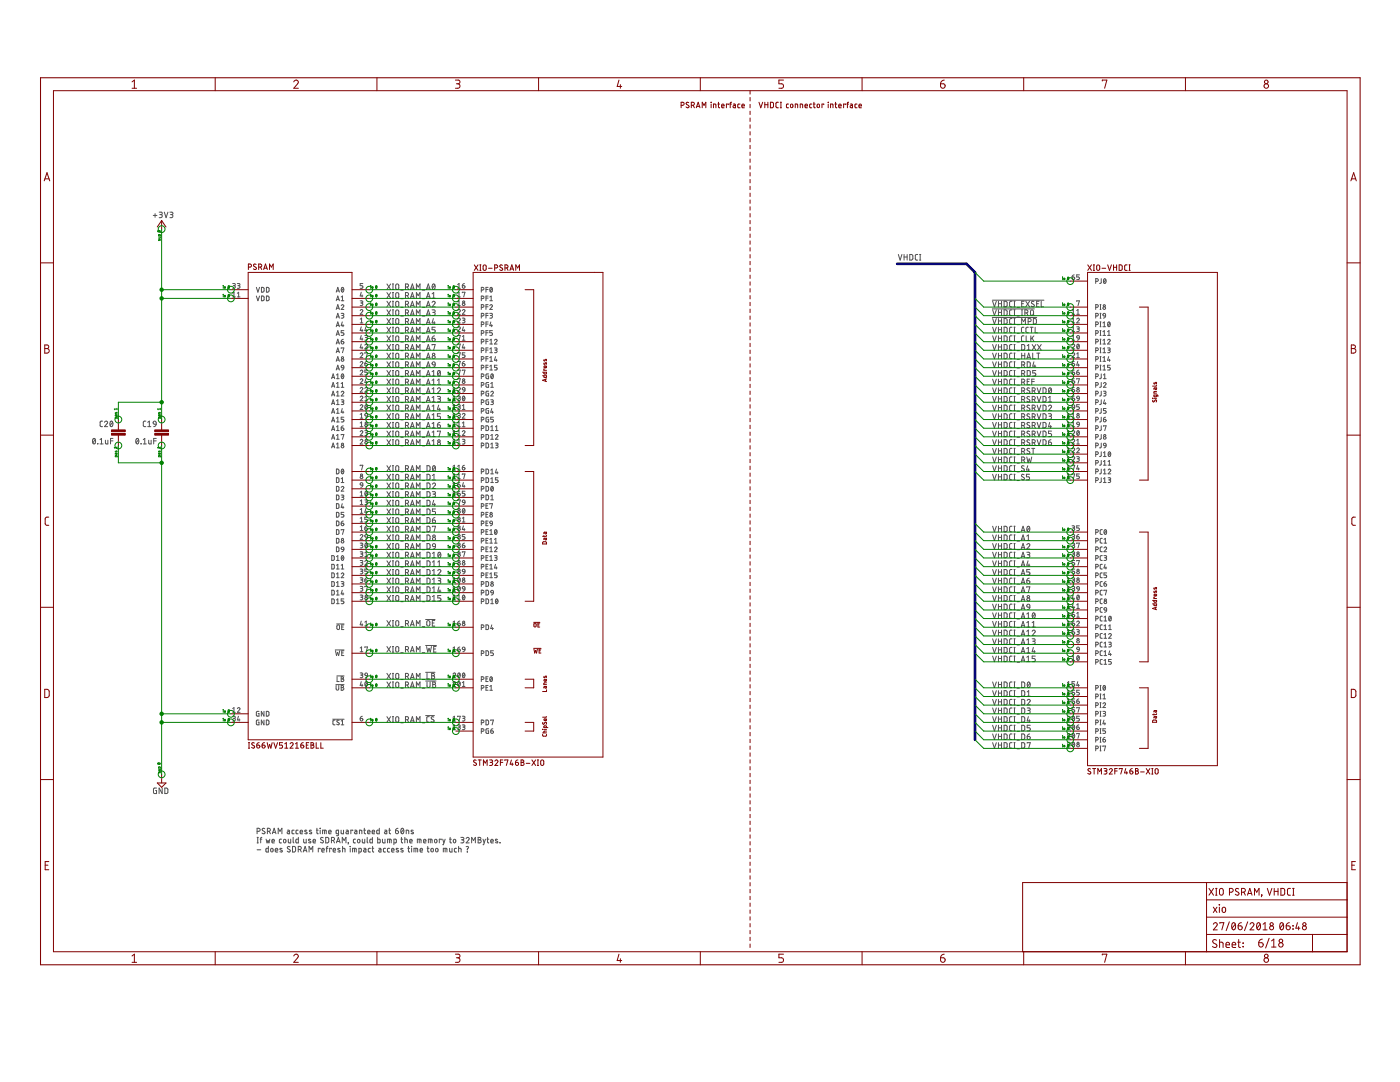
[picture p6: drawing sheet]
<svg xmlns="http://www.w3.org/2000/svg" width="279mm" height="216mm" viewBox="0 0 279 216" stroke-linecap="round" stroke-linejoin="round" font-family="sans-serif">
<g fill="none" stroke="#505050" stroke-width=".2">
<path d="M30.6 43h.7M30.9 42.6v.8M31.8 42.3l.5 .1 .1 .1-.1 .3h-.4M32.1 42.8l.2 .1 .1 .3-.2 .2h-.4M32.8 42.3l.3 1.1 .4-1.1M33.9 42.3l.5 .1 .1 .1-.1 .3h-.4M34.2 42.8l.3 .1v.4l-.6 .1M46.4 56.6l.5 .1v.3h-.4M46.4 58.5l.3-.2v.9M46.4 59.2h.6M46.7 57l.3 .3-.2 .2h-.4M47.4 56.6h.4l.1 .2-.1 .2h-.3"/>
<path d="M47.4 59.2h.5M47.4 58.5l.2-.2v.9M47.6 57l.3 .3-.1 .2h-.4M51.2 59.1l.3 .9 .3-.9M51.2 57.3l.3 1 .3-1M52.2 59.1h.3l.2 .1v.6l-.2 .2h-.3zM52.2 57.3l.5 .2v.5l-.2 .3h-.3zM53.2 59.1h.3l.2 .1v.6l-.2 .2h-.3zM53.2 57.3l.5 .2v.5l-.2 .3h-.3zM67.1 58.3l.3-1 .3 1M67.2 59.8h.5M67.2 58.1h.5"/>
<path d="M68.1 59.3l.2-.2v.9M68.2 57.4a.44 .44 0 0 1 .4 .4 .44 .44 0 0 1-.4 .5l-.1-.5zM68.6 57.6l-.5 .5M72.1 58.3l-.2 .8h.5M72.3 58.8v.4M72.4 56.6h-.5v.4h.4l.1 .2-.1 .3h-.4M77.2 56.7l.8 1.1M77.2 58.4l.8 1.1M78 56.7l-.8 1.1M78 58.4l-.8 1.1M78.3 57.8h.2M78.3 56.7h.2"/>
<path d="M78.3 59.5h.2M78.3 58.4h.2M78.4 56.7v1.1M78.4 58.4v1.1M79.1 56.7h.3l.2 .1v.8l-.2 .2-.4-.2zM79.1 58.4h.3l.2 .2v.7l-.2 .2-.4-.2zM80 57.9h.5M80 59.6h.5M80.9 57.3l.6-.2v-.3l-.6-.1v1.1M80.9 59l.6-.1v-.4l-.6-.1v1.1M81.3 57.3l.2 .5M81.3 59l.2 .5"/>
<path d="M81.9 57.8l.4-1.1 .4 1.1M81.9 59.5l.4-1.1 .4 1.1M82 59.2h.6M82 57.5h.6M83.1 57.8v-1.1l.4 .6 .3-.6v1.1M83.1 59.5v-1.1l.4 .6 .3-.6v1.1M84.3 57.9h.5M84.3 59.6h.5M85.1 57.8l.4-1.1 .4 1.1M85.1 59.5l.4-1.1 .4 1.1M85.2 59.2h.5M85.2 57.5h.5"/>
<path d="M86.2 59.5h.6M86.2 58.6l.4-.2v1.1M86.4 56.7h.2a.6 .6 0 0 1 .2 .5 .6 .6 0 0 1-.4 .5l-.2-.5zM86.8 56.9l-.5 .6M91.3 57.5h.6M91.3 59.2h.6M91.3 56.8l.3-.2v.9M91.3 58.5l.3-.2v.9M92.3 57h.3a.27 .27 0 0 1 .2 .3 .27 .27 0 0 1-.3 .2 .27 .27 0 0 1-.2-.2zM92.3 58.4v-.1h.5l-.3 .9M92.7 56.6l-.3 .1-.1 .3M96.1 57.9l.4-.1v-.4l-.4-.1v1"/>
<path d="M96.1 59.6l.4-.1v-.3l-.4-.1v.9M97 57.8h.4M97 59.5h.4M97.4 59.1h-.4v.9M97.4 57.3h-.4v1M97.7 59.3l.3-.2v.9M97.9 57.4a.44 .44 0 0 1 .4 .4 .44 .44 0 0 1-.4 .5l-.2-.5zM98.2 57.6l-.4 .5M179.3 50.8l.3 1.1 .4-1.1M180.4 50.8v1.1M180.4 51.3h.6M181 50.8v1.1"/>
<path d="M181.6 50.8h.4l.2 .2v.7l-.3 .2h-.3zM183.2 50.8h-.4l-.1 .2v.8l.5 .1M183.5 50.8h.3M183.5 51.9h.3M183.6 50.8v1.1M198 59.9h10.3M214 55.3h.3a.27 .27 0 0 1 .2 .3 .27 .27 0 0 1-.3 .2 .27 .27 0 0 1-.2-.3zM214.4 54.8l-.3 .2-.1 .3M215.4 54.8h-.5v.5h.4l.1 .2-.1 .3h-.4M218.7 56.1l.4-.1v-.3l-.4-.1v1M219.8 55.6v.9l-.3 .1M220.4 55.6a.45 .45 0 0 1 .3 .5 .45 .45 0 0 1-.3 .4l-.2-.4z"/>
<path d="M220.7 55.8l-.4 .5M66.2 79l.3-.9 .3 .9M66.2 75.6l.3-1 .3 1M66.2 77.3l.3-1 .3 1M66.3 78.8h.4M66.3 75.3h.4M66.3 77h.4M67.1 65.2l.3-1 .3 1M67.1 63.5l.3-1 .3 1M67.1 61.7l.3-.9 .3 .9M67.1 60l.3-.9 .3 .9M67.1 66.9l.3-.9 .3 .9"/>
<path d="M67.1 68.6l.3-.9 .3 .9M67.1 70.4l.3-1 .3 1M67.1 72.1l.3-.9 .3 .9M67.1 73.8l.3-.9 .3 .9M67.2 74.8l.2-.2v1M67.2 76.5l.2-.2v1M67.2 78.3l.2-.2v.9M67.2 80l.2-.2v.9M67.2 79h.5M67.2 75.6h.5M67.2 77.3h.5M67.2 65h.5"/>
<path d="M67.2 63.2h.5M67.2 61.5h.5M67.2 66.7h.5M67.2 68.4h.5M67.2 70.1h.5M67.2 71.9h.5M67.2 73.6h.5M68.1 62.5l.5 .1v.2l-.4 .1M68.1 61a.26 .26 0 0 1 .4-.2 .26 .26 0 0 1 0 .4l-.4 .5h.5M68.1 79.8l.5 .1-.1 .3h-.3M68.1 78.3a.26 .26 0 0 1 .4-.2 .26 .26 0 0 1 0 .4l-.4 .5h.5M68.1 68.1h.3a.27 .27 0 0 1 .2 .3 .27 .27 0 0 1-.2 .2 .27 .27 0 0 1-.3-.2z"/>
<path d="M68.1 76.5l.2-.2v1M68.1 60h.5M68.1 69.5v-.1h.5l-.3 1M68.1 77.3h.5M68.1 73l.2-.1h.2l.1 .5h-.4zM68.2 74.6a.45 .45 0 0 1 .4 .5 .45 .45 0 0 1-.4 .4l-.1-.4zM68.3 64.2l-.2 .8h.5M68.3 62.9l.3 .1v.3l-.1 .1-.4 .1M68.5 64.8v.4M68.5 67.7l-.3 .1-.1 .3M68.6 74.8l-.5 .6M68.6 66h-.5v.4h.4l.1 .2-.1 .3h-.4"/>
<path d="M68.6 73.4l-.1 .3-.3 .1M71.9 62a.26 .26 0 0 1 .4-.2 .26 .26 0 0 1 0 .4l-.4 .5h.5M71.9 60l.5 .1-.1 .3-.3 .1M71.9 79.2a.26 .26 0 0 1 .4-.2 .26 .26 0 0 1 0 .5l-.4 .5h.5M71.9 77.5a.26 .26 0 0 1 .3-.2 .26 .26 0 0 1 .1 .4l-.4 .6h.5M71.9 70.6a.26 .26 0 0 1 .4-.2 .26 .26 0 0 1 0 .4l-.4 .6h.5M71.9 72.3a.26 .26 0 0 1 .3-.2 .26 .26 0 0 1 .1 .4l-.4 .6h.5M71.9 74.1a.26 .26 0 0 1 .4-.2 .26 .26 0 0 1 0 .4l-.4 .5h.5M71.9 75.8a.26 .26 0 0 1 .3-.2 .26 .26 0 0 1 .1 .4l-.4 .5h.5M71.9 63.7l.3-.2v.9M71.9 64.4h.5M72.1 65.2l-.2 .8h.5"/>
<path d="M72.1 67l-.2 .7h.5M72.1 68.7l-.2 .7h.5M72.2 60.5l.2 .3-.1 .2h-.4M72.3 65.7v.5M72.3 67.5v.4M72.3 69.2v.4M72.8 77.5a.26 .26 0 0 1 .4-.2 .26 .26 0 0 1 .1 .4l-.5 .6h.5M72.8 67l.5 .1-.1 .2-.3 .1M72.8 68.9a.26 .26 0 0 1 .4-.2 .26 .26 0 0 1 .1 .4l-.5 .5h.5M72.8 72.5h.3a.27 .27 0 0 1 .2 .3 .27 .27 0 0 1-.2 .3 .27 .27 0 0 1-.3-.3zM72.8 70.5v-.1h.5l-.2 1M72.8 80h.5"/>
<path d="M72.8 79.2l.3-.2v1M73 65.2l-.2 .8h.5M73 75.6l-.2 .7h.5M73.1 67.4l.2 .3-.1 .2h-.4M73.2 65.7v.5M73.2 76.1v.4M73.2 72.1l-.3 .1-.1 .3M73.3 73.9h-.5v.4h.4l.1 .2-.1 .3h-.4M77.2 60.1l.8 1.1M77.2 61.8l.8 1.1M77.2 63.6l.8 1.1M77.2 65.3l.8 1.1"/>
<path d="M77.2 67l.8 1.1M77.2 68.7l.8 1.1M77.2 70.5l.8 1.1M77.2 72.2l.8 1.1M77.2 73.9l.8 1.1M77.2 75.6l.8 1.2M77.2 77.4l.8 1.1M77.2 79.1l.8 1.1M78 60.1l-.8 1.1M78 61.8l-.8 1.1M78 63.6l-.8 1.1M78 65.3l-.8 1.1"/>
<path d="M78 67l-.8 1.1M78 68.7l-.8 1.1M78 70.5l-.8 1.1M78 72.2l-.8 1.1M78 73.9l-.8 1.1M78 75.6l-.8 1.2M78 77.4l-.8 1.1M78 79.1l-.8 1.1M78.3 62.9h.2M78.3 66.4h.2M78.3 68.1h.2M78.3 61.2h.2"/>
<path d="M78.3 64.7h.2M78.3 76.8h.2M78.3 73.3h.2M78.3 78.5h.2M78.3 69.8h.2M78.3 75h.2M78.3 71.6h.2M78.3 60.1h.2M78.3 61.8h.2M78.3 63.6h.2M78.3 65.3h.2M78.3 67h.2"/>
<path d="M78.3 68.7h.2M78.3 70.5h.2M78.3 72.2h.2M78.3 73.9h.2M78.3 75.6h.2M78.3 77.4h.2M78.3 79.1h.2M78.4 60.1v1.1M78.4 61.8v1.1M78.4 63.6v1.1M78.4 65.3v1.1M78.4 67v1.1"/>
<path d="M78.4 68.7v1.1M78.4 70.5v1.1M78.4 72.2v1.1M78.4 73.9v1.1M78.4 75.6v1.2M78.4 77.4v1.1M78.4 79.1v1.1M79.1 60.2l.3-.1 .2 .2v.7l-.2 .2-.4-.2zM79.1 61.9l.3-.1 .2 .2-.1 .9h-.3l-.2-.1zM79.1 63.6h.3l.2 .1v.8l-.2 .2-.4-.2zM79.1 65.4l.3-.1 .2 .2-.1 .8-.3 .1-.2-.2zM79.1 67.1l.3-.1 .2 .2v.7l-.2 .2-.4-.2z"/>
<path d="M79.1 68.8l.3-.1 .2 .2v.8l-.2 .1-.4-.1zM79.1 70.5h.3l.2 .2v.7l-.2 .2-.4-.2zM79.1 72.3l.3-.1 .2 .2v.7l-.2 .2-.4-.2zM79.1 74l.3-.1 .2 .2-.1 .9h-.3l-.2-.1zM79.1 75.7l.3-.1 .2 .2v.8l-.2 .2-.4-.2zM79.1 77.4h.3l.2 .2v.7l-.2 .2-.4-.2zM79.1 79.2l.3-.1 .2 .2v.7l-.2 .2-.4-.2zM80 61.3h.5M80 63.1h.5M80 66.5h.5M80 75.2h.5M80 71.7h.5"/>
<path d="M80 64.8h.5M80 68.2h.5M80 70h.5M80 73.4h.5M80 76.9h.5M80 78.6h.5M80.9 60.7l.6-.1v-.4l-.6-.1v1.1M80.9 62.4l.6-.1v-.3l-.6-.2v1.1M80.9 64.2l.6-.1v-.4l-.6-.1v1.1M80.9 65.9l.6-.1v-.4l-.6-.1v1.1M80.9 67.6l.6-.1v-.4l-.6-.1v1.1M80.9 69.4l.6-.2v-.3l-.6-.2v1.1"/>
<path d="M80.9 71.1l.6-.1v-.4l-.6-.1v1.1M80.9 72.8h.5l.1-.2v-.3l-.6-.1v1.1M80.9 74.5l.6-.1v-.4l-.6-.1v1.1M80.9 76.3l.6-.1v-.4l-.6-.2v1.2M80.9 78l.6-.1v-.4l-.6-.1v1.1M80.9 79.7l.6-.1v-.4l-.6-.1v1.1M81.3 60.7l.2 .5M81.3 62.4l.2 .5M81.3 64.2l.2 .5M81.3 65.9l.2 .5M81.3 67.6l.2 .5M81.3 69.4l.2 .4"/>
<path d="M81.3 71.1l.2 .5M81.3 72.8l.2 .5M81.3 74.5l.2 .5M81.3 76.3l.2 .5M81.3 78l.2 .5M81.3 79.7l.2 .5M81.9 61.2l.4-1.1 .4 1.1M81.9 62.9l.4-1.1 .4 1.1M81.9 64.7l.4-1.1 .4 1.1M81.9 66.4l.4-1.1 .4 1.1M81.9 68.1l.4-1.1 .4 1.1M81.9 69.8l.4-1.1 .4 1.1"/>
<path d="M81.9 71.6l.4-1.1 .4 1.1M81.9 73.3l.4-1.1 .4 1.1M81.9 75l.4-1.1 .4 1.1M81.9 76.8l.4-1.2 .4 1.2M81.9 78.5l.4-1.1 .4 1.1M82 64.4h.6M82 78.2h.6M82 73h.6M82 60.9h.6M82 62.7h.6M82 66.1h.6M82 67.8h.6"/>
<path d="M82 69.6h.6M82 71.3h.6M82 74.8h.6M82 76.5h.6M82 79.9h.6M83.1 61.2v-1.1l.4 .6 .3-.6v1.1M83.1 62.9v-1.1l.4 .6 .3-.6v1.1M83.1 64.7v-1.1l.4 .6 .3-.6v1.1M83.1 66.4v-1.1l.4 .6 .3-.6v1.1M83.1 68.1v-1.1l.4 .6 .3-.6v1.1M83.1 69.8v-1.1l.4 .7 .3-.7v1.1M83.1 71.6v-1.1l.4 .6 .3-.6v1.1"/>
<path d="M83.1 73.3v-1.1l.4 .6 .3-.6v1.1M83.1 75v-1.1l.4 .6 .3-.6v1.1M83.1 76.8v-1.2l.4 .7 .3-.7v1.2M83.1 78.5v-1.1l.4 .6 .3-.6v1.1M84.3 61.3h.5M84.3 63.1h.5M84.3 66.5h.5M84.3 75.2h.5M84.3 71.7h.5M84.3 64.8h.5M84.3 68.2h.5M84.3 70h.5"/>
<path d="M84.3 73.4h.5M84.3 76.9h.5M84.3 78.6h.5M85.1 61.2l.4-1.1 .4 1.1M85.1 62.9l.4-1.1 .4 1.1M85.1 64.7l.4-1.1 .4 1.1M85.1 66.4l.4-1.1 .4 1.1M85.1 68.1l.4-1.1 .4 1.1M85.1 69.8l.4-1.1 .4 1.1M85.1 71.6l.4-1.1 .4 1.1M85.1 73.3l.4-1.1 .4 1.1M85.1 75l.4-1.1 .4 1.1"/>
<path d="M85.1 76.8l.4-1.2 .4 1.2M85.1 78.5l.4-1.1 .4 1.1M85.2 64.4h.5M85.2 78.2h.5M85.2 73h.5M85.2 60.9h.5M85.2 62.7h.5M85.2 66.1h.5M85.2 67.8h.5M85.2 69.6h.5M85.2 71.3h.5M85.2 74.8h.5"/>
<path d="M85.2 76.5h.5M85.2 79.9h.5M86.2 60.3a.3 .3 0 0 1 .5-.2 .3 .3 0 0 1 .1 .5l-.6 .6h.6M86.2 61.8h.4l.2 .2-.1 .3h-.3M86.2 67.5h.4a.31 .31 0 0 1 .3 .3 .31 .31 0 0 1-.4 .3 .31 .31 0 0 1-.3-.3zM86.2 68.9v-.2h.6l-.2 1.1M86.2 76.8h.6M86.2 78.5h.6M86.2 75h.6M86.2 74.2l.4-.3v1.1M86.2 75.9l.4-.3v1.2M86.2 77.6l.4-.2v1.1"/>
<path d="M86.2 79.4l.4-.3v1.1M86.4 72.3h.3l.1 .5-.5-.1zM86.5 63.6l-.3 .8h.6M86.6 62.3l.2 .3v.2l-.6 .1M86.7 64.2v.5M86.7 67l-.3 .1-.2 .4M86.8 65.3h-.6v.5h.4a.32 .32 0 0 1 .3 .3 .32 .32 0 0 1-.3 .3h-.4M86.8 72.8v.3l-.4 .2M87.3 77.6a.3 .3 0 0 1 .4-.2 .3 .3 0 0 1 .1 .5l-.5 .6h.6M87.3 79.1h.5l.1 .2-.1 .3h-.4M87.3 76.8h.6M87.3 75.9l.3-.3v1.2"/>
<path d="M87.4 74l.1-.1a.56 .56 0 0 1 .4 .6 .56 .56 0 0 1-.4 .5l-.2-.5zM87.6 79.6l.3 .2-.1 .3-.5 .1M87.8 74.2l-.4 .6M90.4 77.5l.3-.2v1M90.4 79.2l.3-.2v1M90.4 80h.5M90.4 78.3h.5M91.3 62a.26 .26 0 0 1 .4-.2 .26 .26 0 0 1 .1 .4l-.5 .5h.6M91.3 63.7a.26 .26 0 0 1 .4-.2 .26 .26 0 0 1 .1 .4l-.5 .5h.6M91.3 65.4a.26 .26 0 0 1 .4-.2 .26 .26 0 0 1 .1 .4l-.5 .6h.6M91.3 77.5a.26 .26 0 0 1 .4-.2 .26 .26 0 0 1 .1 .4l-.5 .6h.6M91.3 79l.5 .1v.3l-.4 .1"/>
<path d="M91.3 61h.6M91.3 67.1v-.1h.6l-.3 .9M91.3 70.5v-.1h.6l-.3 1M91.3 75.7v-.1h.6l-.3 .9M91.3 74v-.1h.6l-.3 .9M91.3 68.8v-.1h.6l-.3 .9M91.3 72.2v-.1h.6l-.3 1M91.3 60.2l.3-.2v1M91.6 79.5l.3 .3-.2 .1-.4 .1M92.3 62a.26 .26 0 0 1 .3-.2 .26 .26 0 0 1 .1 .4l-.4 .5h.5M92.3 63.5l.5 .1-.1 .3h-.3M92.3 72.5h.3a.27 .27 0 0 1 .2 .3 .27 .27 0 0 1-.3 .3 .27 .27 0 0 1-.2-.3z"/>
<path d="M92.3 67.9h.5M92.3 74v-.1h.5l-.3 .9M92.3 67.1l.2-.1v.9M92.3 77.4l.2-.1 .2 .1 .1 .4h-.4zM92.4 79.1a.45 .45 0 0 1 .4 .4 .45 .45 0 0 1-.4 .4l-.1-.4zM92.5 65.2l-.2 .8h.5M92.5 68.7l-.2 .7h.5M92.5 63.9l.3 .3-.2 .2h-.3M92.6 65.7v.5M92.6 69.2v.4M92.7 72.1l-.3 .1-.1 .3M92.8 79.2l-.5 .6"/>
<path d="M92.8 77.8l-.1 .3-.3 .2M92.8 70.4h-.5v.4h.4l.1 .2-.1 .3-.4 .1M96.1 61.3l.4-.1v-.3l-.4-.1v.9M96.1 63.1l.4-.2v-.3l-.4-.1v1M96.1 64.8l.4-.1v-.4l-.4-.1v1M96.1 66.5l.4-.1v-.3l-.4-.1v.9M96.1 68.2l.4-.1v-.3l-.4-.1v.9M96.1 76.9l.4-.1v-.4l-.4-.1v1M96.1 73.4l.4-.1v-.3l-.4-.1v.9M96.1 78.6l.4-.1v-.3l-.4-.1v.9M96.1 70l.4-.2v-.3l-.4-.1v1M96.1 75.1l.4-.1v-.3l-.4-.1v1"/>
<path d="M96.1 71.7l.4-.1v-.4h-.4v.9M97 62.9h.4M97 66.4h.4M97 68.1h.4M97 61.2h.4M97 64.7h.4M97 73.3h.4M97 69.8h.4M97 71.6h.4M97.4 62.5h-.4v1M97.4 66h-.4v.9M97.4 69.4h-.4v1"/>
<path d="M97.4 60.8h-.4v.9M97.4 64.2h-.4v1M97.4 67.7h-.4v.9M97.4 71.2h-.4v.9M97.4 72.9h-.4v.9M97.5 76.3l-.5 .1 .1 .9h.4v-.5h-.2M97.5 78.1h-.4l-.1 .2v.6l.5 .1v-.5h-.2M97.5 74.6h-.4l-.1 .2v.7l.5 .1v-.6h-.2M97.5 79.8l-.5 .1 .1 .8h.4v-.5h-.2M97.7 61a.26 .26 0 0 1 .4-.2 .26 .26 0 0 1 .1 .4l-.5 .5h.6M97.7 62.5l.6 .1v.2l-.4 .1M97.7 60h.6"/>
<path d="M97.7 70.4h.6M97.7 73.8h.6M97.7 67.9l.3-.2v.9M97.7 69.6l.3-.2v1M97.7 71.4l.3-.2v.9M97.7 73.1l.3-.2v.9M97.7 68.6h.6M97.7 72.1h.6M97.9 78.3a.26 .26 0 0 1 .4-.2 .26 .26 0 0 1 .1 .4l-.5 .5h.6M97.9 79.8l.5 .1v.3h-.4M97.9 77.3h.6M97.9 76.5l.3-.2v1"/>
<path d="M98 64.2l-.3 .8h.6M98 62.9l.3 .4-.3 .2h-.3M98.1 74.6a.45 .45 0 0 1 .4 .5 .45 .45 0 0 1-.4 .4l-.2-.4zM98.1 64.8v.4M98.3 66h-.6v.4h.5l.1 .2-.1 .3h-.5M98.4 74.8l-.4 .6M98.7 67.9a.26 .26 0 0 1 .3-.2 .26 .26 0 0 1 .1 .4l-.4 .5h.5M98.7 69.4l.5 .1-.1 .3h-.3M98.9 71.2l-.2 .7h.5M99 69.8l.2 .4-.1 .2h-.4M99.1 71.7v.4M99.2 72.9h-.5v.4h.4l.1 .2-.1 .3h-.4"/>
<path d="M198 61.6h8.4M198 63.4h8.9M198.1 67l.4 1.1 .3-1.1M198.1 60.1l.4 1.1 .3-1.1M198.1 61.8l.4 1.1 .3-1.1M198.1 63.6l.4 1.1 .3-1.1M198.1 65.3l.4 1.1 .3-1.1M198.1 68.7l.4 1.1 .3-1.1M198.1 70.5l.4 1.1 .3-1.1M198.1 72.2l.4 1.1 .3-1.1M198.1 73.9l.4 1.1 .3-1.1M198.1 75.6l.4 1.2 .3-1.2"/>
<path d="M198.1 77.4l.4 1.1 .3-1.1M198.1 79.1l.4 1.1 .3-1.1M199.3 79.6h.6M199.3 62.3h.6M199.3 65.8h.6M199.3 67.5h.6M199.3 60.1v1.1M199.3 61.8v1.1M199.3 63.6v1.1M199.3 65.3v1.1M199.3 67v1.1M199.3 68.7v1.1"/>
<path d="M199.3 70.5v1.1M199.3 72.2v1.1M199.3 73.9v1.1M199.3 75.6v1.2M199.3 77.4v1.1M199.3 79.1v1.1M199.3 60.6h.6M199.3 64.1h.6M199.3 69.2h.6M199.3 71h.6M199.3 72.7h.6M199.3 74.4h.6"/>
<path d="M199.3 76.1h.6M199.3 77.9h.6M199.9 60.1v1.1M199.9 61.8v1.1M199.9 63.6v1.1M199.9 65.3v1.1M199.9 67v1.1M199.9 68.7v1.1M199.9 70.5v1.1M199.9 72.2v1.1M199.9 73.9v1.1M199.9 75.6v1.2"/>
<path d="M199.9 77.4v1.1M199.9 79.1v1.1M200.4 67h.4l.2 .2v.6l-.2 .3h-.4zM200.4 60.1h.4l.2 .2v.6l-.2 .3h-.4zM200.4 61.8l.6 .2v.8l-.2 .1h-.4zM200.4 63.6h.4l.2 .2v.6l-.2 .2-.4 .1zM200.4 65.3h.4l.2 .2v.7l-.2 .2h-.4zM200.4 68.7l.4 .1 .2 .1v.8l-.2 .1h-.4zM200.4 70.5h.4l.2 .2v.7l-.3 .2h-.3zM200.4 72.2h.4l.2 .2v.6l-.2 .3h-.4zM200.4 73.9l.6 .2v.7l-.2 .2h-.4zM200.4 75.6l.4 .1 .2 .1v.7l-.2 .2-.4 .1z"/>
<path d="M200.4 77.4h.4l.2 .2v.7l-.2 .2h-.4zM200.4 79.1h.4l.2 .2v.7l-.2 .2h-.4zM202 67l-.4 .1-.1 .2v.8h.5M202 60.1h-.4l-.1 .2v.9h.5M202 61.8l-.4 .1-.1 .2v.7l.5 .1M202 63.6h-.4l-.1 .2v.8l.5 .1M202 65.3h-.4l-.1 .2v.8l.5 .1M202 68.7l-.4 .1-.1 .2v.8h.5M202 70.5h-.4l-.1 .2v.8l.5 .1M202 72.2h-.4l-.1 .3v.7l.5 .1M202 73.9l-.4 .1-.1 .2v.7l.5 .1M202 75.6l-.4 .1-.1 .2v.8l.5 .1"/>
<path d="M202 77.4h-.4l-.1 .2v.7l.5 .2M202 79.1h-.4l-.1 .3v.7l.5 .1M202.4 62.9h.2M202.4 66.4h.2M202.4 68.1h.2M202.4 61.2h.2M202.4 64.7h.2M202.4 76.8h.2M202.4 73.3h.2M202.4 78.5h.2M202.4 69.8h.2M202.4 75h.2"/>
<path d="M202.4 71.6h.2M202.4 60.1h.2M202.4 61.8h.2M202.4 63.6h.2M202.4 65.3h.2M202.4 67h.2M202.4 68.7h.2M202.4 70.5h.2M202.4 72.2h.2M202.4 73.9h.2M202.4 75.6h.2M202.4 77.4h.2"/>
<path d="M202.4 79.1h.2M202.5 60.1v1.1M202.5 61.8v1.1M202.5 63.6v1.1M202.5 65.3v1.1M202.5 67v1.1M202.5 68.7v1.1M202.5 70.5v1.1M202.5 72.2v1.1M202.5 73.9v1.1M202.5 75.6v1.2M202.5 77.4v1.1"/>
<path d="M202.5 79.1v1.1M203 61.3h.5M203 63.1h.5M203 66.5h.5M203 75.2h.5M203 71.7h.5M203 64.8h.5M203 68.2h.5M203 70h.5M203 73.4h.5M203 76.9h.5M203 78.6h.5"/>
<path d="M203.8 62.9h.3M203.8 61.8h.3M203.9 68.7l.4 .1 .2 .1v.8l-.2 .1h-.4zM203.9 72.8h.4l.2-.2-.1-.3-.5-.1v1.1M203.9 74.5l.5-.1v-.4l-.5-.1v1.1M203.9 76.3l.5-.1v-.4l-.5-.2v1.2M203.9 78l.5-.1v-.4l-.5-.1v1.1M203.9 79.7l.5-.1v-.4l-.5-.1v1.1M203.9 60.6h.4M203.9 64.7v-1.1l.4 .6 .3-.6v1.1M203.9 70.5v1.1M203.9 71h.6"/>
<path d="M204 61.8v1.1M204.3 72.8l.2 .5M204.3 74.5l.2 .5M204.3 76.3l.2 .5M204.3 78l.2 .5M204.3 79.7l.2 .5M204.3 67l-.3 .1-.1 .2v.8h.4M204.3 65.3h-.3l-.1 .2v.8l.4 .1M204.4 60.1h-.5v1.1h.5M204.5 70.5v1.1M204.5 62.4l.6-.1v-.3l-.6-.2v1.1M204.7 60.1l.8 1.1"/>
<path d="M204.8 67v1.1h.5M204.9 62.4l.2 .5M204.9 71.6l.4-1.1 .4 1.1M205 72.2h.4l.2 .2v.6l-.2 .3h-.4zM205 73.9l.6 .2v.7l-.2 .2h-.4zM205 69.8h.6M205 69l.3-.3v1.1M205 76.1h.4M205 71.3h.6M205.2 64.2l.5-.1v-.4l-.5-.1v1.1M205.2 65.3h-.3l-.2 .2 .1 .8 .4 .1M205.5 60.1l-.8 1.1"/>
<path d="M205.5 77.5l-.4-.1-.1 .2 .4 .4a.31 .31 0 0 1 0 .5 .31 .31 0 0 1-.5-.2M205.5 79.2l-.4-.1-.1 .3 .5 .4a.31 .31 0 0 1-.2 .4 .31 .31 0 0 1-.4-.1M205.5 75.6h-.5v1.2h.5M205.6 65.3h.6M205.7 67v1.1M205.8 61.9l.2-.1 .3 .3v.5l-.3 .3-.3-.1zM205.9 65.3v1.1M205.9 76.1h.5M206 67.5l.3 .6M206 78l.5-.1v-.4l-.5-.1v1.1M206 79.7l.5-.1v-.4l-.5-.1v1.1M206 68.7l.7 1.1"/>
<path d="M206.1 70.5v1.1h.5M206.1 62.7l.3 .2M206.2 63.6h.5l.1 .2v.6l-.1 .2-.5 .1zM206.3 72.2l-.2 .9h.6M206.3 67l-.6 .7M206.4 60.2l-.4-.1-.2 .2 .6 .6a.32 .32 0 0 1-.2 .3 .32 .32 0 0 1-.4-.1M206.4 78l.2 .5M206.4 79.7l.2 .5M206.4 75.6h-.5v1.2M206.5 72.8v.5M206.6 65.3v1.1h.5M206.7 73.9h-.6v.5h.4a.31 .31 0 0 1 .2 .3 .31 .31 0 0 1-.2 .3h-.4"/>
<path d="M206.7 68.7l-.7 1.1M206.9 60.6h.3M206.9 70.5h.6M207 77.4l.3 1.1 .4-1.1M207 79.1l.3 1.1 .4-1.1M207.1 68.7l.7 1.1M207.2 70.5v1.1M207.4 60.1h-.5v1.1h.5M207.8 60.1v1.1h.5M207.8 68.7l-.7 1.1M208.2 77.4h.4l.1 .2v.7l-.1 .2h-.4zM208.2 79.1h.4l.1 .2v.7l-.1 .2h-.4z"/>
<path d="M209.3 79.4l.2-.3v1.1M209.4 77.4h.1a.55 .55 0 0 1 .4 .5 .55 .55 0 0 1-.4 .6l-.2-.6zM209.8 77.6l-.5 .6M214 79.5h.3a.26 .26 0 0 1 .2 .3 .26 .26 0 0 1-.3 .2 .26 .26 0 0 1-.2-.3zM214 77.7h.3a.27 .27 0 0 1 .2 .3 .27 .27 0 0 1-.3 .3 .27 .27 0 0 1-.2-.3zM214 76h.3a.27 .27 0 0 1 .2 .3 .27 .27 0 0 1-.3 .2 .27 .27 0 0 1-.2-.2zM214 74.3h.3a.27 .27 0 0 1 .2 .3 .27 .27 0 0 1-.3 .2 .27 .27 0 0 1-.2-.3zM214 72.5h.3a.27 .27 0 0 1 .2 .3 .27 .27 0 0 1-.3 .3 .27 .27 0 0 1-.2-.3zM214 70.6a.26 .26 0 0 1 .3-.2 .26 .26 0 0 1 .1 .4l-.4 .6h.5M214 68.9a.26 .26 0 0 1 .3-.2 .26 .26 0 0 1 .1 .4l-.4 .5h.5M214 64.4h.5M214 62.7h.5"/>
<path d="M214 67.9h.5M214 66.2h.5M214 62l.2-.2v.9M214 63.7l.2-.2v.9M214 65.4l.2-.2v1M214 67.1l.2-.1v.9M214.4 79l-.3 .1-.1 .4M214.4 77.3l-.3 .1-.1 .3M214.4 75.6l-.3 .1-.1 .3M214.4 73.9l-.3 .1-.1 .3M214.4 72.1l-.3 .1-.1 .3M214.9 74.3h.3a.27 .27 0 0 1 .2 .3 .27 .27 0 0 1-.3 .2 .27 .27 0 0 1-.2-.3z"/>
<path d="M214.9 65.2h.4l.1 .2-.1 .2h-.3M214.9 63.7a.26 .26 0 0 1 .3-.2 .26 .26 0 0 1 .1 .4l-.4 .5h.5M214.9 62.7h.5M214.9 60.1v-.1h.5l-.3 1M214.9 71.4h.5M214.9 75.7v-.1h.5l-.3 .9M214.9 62l.2-.2v.9M214.9 70.6l.2-.2v1M215 79.1h.3l.1 .5-.5-.1zM215 67h.3l.1 .5-.5-.1zM215 68.7a.44 .44 0 0 1 .4 .4 .44 .44 0 0 1-.4 .5l-.1-.4zM215.1 72.1l-.2 .8h.5"/>
<path d="M215.1 65.6l.2 .1v.4l-.4 .1M215.2 72.6v.5M215.3 73.9l-.3 .1-.1 .3M215.3 68.9l-.4 .5M215.4 79.6l-.1 .3-.3 .1M215.4 67.5l-.1 .3-.3 .1M218.7 78.6l.4-.1 .1-.2-.1-.2h-.4v.9M218.7 76.9l.4-.1v-.4l-.4-.1v1M218.7 75.1l.4-.1v-.3l-.4-.1v1M218.7 73.4l.4-.1 .1-.2-.1-.2h-.4v.9M218.7 71.7l.4-.1v-.4h-.4v.9M218.7 70l.4-.2 .1-.2-.1-.2h-.4v1"/>
<path d="M218.7 68.2l.4-.1v-.3l-.4-.1v.9M218.7 66.5l.4-.1 .1-.2-.1-.2h-.4v.9M218.7 64.8l.4-.1 .1-.2-.1-.2-.4-.1v1M218.7 63.1l.4-.2v-.3l-.4-.1v1M218.7 61.3l.4-.1 .1-.2-.1-.2h-.4v.9M219.5 63.5h.2M219.5 62.5h.2M219.5 61.7h.2M219.5 66.9h.2M219.5 66h.2M219.5 69.4h.2M219.5 70.4h.2"/>
<path d="M219.5 73.8h.2M219.5 60.8h.2M219.5 64.2h.2M219.5 67.7h.2M219.5 68.6h.2M219.5 72.9h.2M219.5 72.1h.2M219.5 71.2h.2M219.5 65.2h.2M219.6 60.8v.9M219.6 62.5v1M219.6 64.2v1"/>
<path d="M219.6 66v.9M219.6 67.7v.9M219.6 69.4v1M219.6 71.2v.9M219.6 72.9v.9M219.8 79.8v.8l-.3 .1M219.8 78.1v.8l-.3 .1M219.8 76.3v.9l-.3 .1M219.8 74.6v.9l-.3 .1M220.1 66.9h.5M220.1 70.4h.5M220.1 73.8h.5"/>
<path d="M220.1 68.6h.5M220.1 72.1h.5M220.1 64.5l.3-.3v1M220.1 66.2l.3-.2v.9M220.1 67.9l.3-.2v.9M220.1 69.6l.3-.2v1M220.1 71.4l.3-.2v.9M220.1 73.1l.3-.2v.9M220.1 65.2h.5M220.2 78.1h.4l.1 .2-.1 .2h-.3M220.2 76.5a.26 .26 0 0 1 .4-.2 .26 .26 0 0 1 .1 .5l-.5 .5h.5M220.2 62.6h.3l.1 .5-.4-.2z"/>
<path d="M220.2 75.6h.5M220.2 74.8l.3-.2v1M220.4 79.8l-.2 .7h.5M220.5 78.5l.2 .1v.3l-.5 .1M220.6 63.1l-.1 .3-.3 .1M221 69.4l.6 .1-.1 .3h-.4M221 67.9a.26 .26 0 0 1 .4-.2 .26 .26 0 0 1 .1 .4l-.5 .5h.6M221 66.9h.6M221 66.2l.3-.2v.9M221.2 64.3a.44 .44 0 0 1 .4 .4 .44 .44 0 0 1-.4 .5l-.2-.5zM221.3 71.2l-.3 .7h.6M221.3 69.8l.3 .4-.2 .2h-.4"/>
<path d="M221.4 71.7v.4M221.5 64.5l-.4 .5M221.6 72.9h-.6v.4h.5l.1 .2-.1 .3h-.5M18.6 87.5h.1a.56 .56 0 0 1 .4 .5 .56 .56 0 0 1-.4 .6l-.2-.6zM19 87.7l-.5 .6M19.5 88.5h.1M20 88.6h.6M20 87.7l.3-.2v1.1M20.5 84l-.5 .2v.8l.5 .1M20.8 84.3a.3 .3 0 0 1 .5-.3 .3 .3 0 0 1 .1 .5l-.6 .6h.7M21 87.8l.1 .7 .1 .1h.3v-.8M22.1 84.1a.55 .55 0 0 1 .4 .5 .55 .55 0 0 1-.4 .5l-.2-.5z"/>
<path d="M22.1 88h.4M22.5 84.3l-.5 .6M22.5 87.5h-.4v1.1M27.2 87.5h.1a.56 .56 0 0 1 .4 .5 .56 .56 0 0 1-.4 .6l-.2-.6zM27.6 87.7l-.4 .6M28.1 88.5h.1M28.6 88.6h.6M28.6 87.7l.3-.2v1.1M29.1 84l-.3 .1-.2 .2v.7l.5 .1M29.5 85.1h.6M29.5 84.3l.3-.3v1.1M29.7 87.8v.7l.2 .1h.3v-.8"/>
<path d="M30.7 84.1h.4l.1 .5h-.6zM30.7 88h.5M31.2 84.6l-.2 .4-.3 .1M31.2 87.5h-.5v1.1M66.2 85.9l.3-.9 .3 .9M66.2 84.2l.3-1 .3 1M66.2 82.5l.3-1 .3 1M66.2 80.7l.3-.9 .3 .9M66.2 89.4l.3-1 .3 1M66.2 87.7l.3-1 .3 1M66.3 85.7h.4M66.3 83.9h.4"/>
<path d="M66.3 82.2h.4M66.3 80.5h.4M66.3 89.1h.4M66.3 87.4h.4M67.1 93.6l.5 .2v.5l-.1 .2-.4 .1zM67.1 95.3l.5 .2v.5l-.1 .3h-.4zM67.1 97l.5 .2v.5l-.1 .3h-.4zM67.1 98.8l.5 .2v.5l-.1 .2h-.4zM67.2 85.2l.2-.2v.9M67.2 81.7l.2-.2v1M67.2 83.5l.2-.3v1M67.2 86.9l.2-.2v1"/>
<path d="M67.2 88.6l.2-.2v1M67.2 85.9h.5M67.2 84.2h.5M67.2 82.5h.5M67.2 80.7h.5M67.2 89.4h.5M67.2 87.7h.5M68.1 97.3a.26 .26 0 0 1 .4-.2 .26 .26 0 0 1 0 .4l-.4 .5h.5M68.1 98.8l.5 .1v.2l-.4 .1M68.1 85.4h.3a.27 .27 0 0 1 .2 .3 .27 .27 0 0 1-.2 .2 .27 .27 0 0 1-.3-.2zM68.1 95.5l.2-.2v1M68.1 96.3h.5"/>
<path d="M68.1 86.8v-.1h.5l-.3 1M68.2 93.6a.44 .44 0 0 1 .4 .5 .44 .44 0 0 1-.4 .4l-.1-.4zM68.3 81.5l-.2 .8h.5M68.3 99.2l.3 .3-.1 .2h-.4M68.3 80.2l.3 .3-.1 .2h-.4M68.5 82v.5M68.5 85l-.3 .1-.1 .3M68.6 93.8l-.5 .5M68.6 83.2h-.5v.5h.4l.1 .2-.1 .3h-.4M71.9 81a.26 .26 0 0 1 .3-.2 .26 .26 0 0 1 .1 .4l-.4 .5h.5M71.9 87.9a.26 .26 0 0 1 .3-.2 .26 .26 0 0 1 .1 .4l-.4 .5h.5M71.9 86.1a.26 .26 0 0 1 .4-.2 .26 .26 0 0 1 0 .5l-.4 .5h.5"/>
<path d="M71.9 82.7l.3-.2v.9M71.9 84.4l.3-.2v1M71.9 98.2l.3-.2v1M71.9 100l.3-.2v.9M71.9 92.9v-.1h.5l-.2 1M71.9 99h.5M71.9 85.2h.5M71.9 83.4h.5M71.9 96.4h.4l.1 .4h-.4zM72.4 96.8l-.1 .3-.3 .1M72.8 99.8l.5 .1v.2l-.4 .1M72.8 85.9l.5 .1-.1 .3-.3 .1"/>
<path d="M72.9 82.5h.3l.1 .5-.5-.1zM73 98.1a.44 .44 0 0 1 .3 .4 .44 .44 0 0 1-.3 .4l-.2-.4zM73 80.8a.44 .44 0 0 1 .3 .4 .44 .44 0 0 1-.3 .5l-.2-.5zM73.1 86.4l.2 .3-.1 .2h-.4M73.3 98.2l-.4 .6M73.3 81l-.4 .5M73.3 83l-.1 .3-.3 .1M77.2 80.8l.8 1.1M77.2 82.5l.8 1.2M77.2 84.3l.8 1.1M77.2 86l.8 1.1M77.2 87.7l.8 1.1"/>
<path d="M77.2 92.9l.8 1.1M77.2 94.6l.8 1.2M77.2 96.4l.8 1.1M77.2 98.1l.8 1.1M77.2 99.8l.8 1.1M78 80.8l-.8 1.1M78 82.5l-.8 1.2M78 84.3l-.8 1.1M78 86l-.8 1.1M78 87.7l-.8 1.1M78 92.9l-.8 1.1M78 94.6l-.8 1.2"/>
<path d="M78 96.4l-.8 1.1M78 98.1l-.8 1.1M78 99.8l-.8 1.1M78.3 99.2h.2M78.3 85.4h.2M78.3 83.7h.2M78.3 80.2h.2M78.3 95.8h.2M78.3 81.9h.2M78.3 88.8h.2M78.3 80.8h.2M78.3 82.5h.2"/>
<path d="M78.3 84.3h.2M78.3 87.1h.2M78.3 86h.2M78.3 87.7h.2M78.3 94h.2M78.3 92.9h.2M78.3 94.6h.2M78.3 97.5h.2M78.3 96.4h.2M78.3 98.1h.2M78.3 99.8h.2M78.4 80.8v1.1"/>
<path d="M78.4 82.5v1.2M78.4 84.3v1.1M78.4 86v1.1M78.4 87.7v1.1M78.4 92.9v1.1M78.4 94.6v1.2M78.4 96.4v1.1M78.4 98.1v1.1M78.4 99.8v1.1M79.1 80.9l.3-.1 .2 .2v.8l-.2 .1-.4-.1zM79.1 82.6h.3l.2 .1v.8l-.2 .2-.4-.2zM79.1 84.3h.3l.2 .2v.7l-.2 .2-.4-.2z"/>
<path d="M79.1 86.1l.3-.1 .2 .2-.1 .9h-.3l-.2-.1zM79.1 87.8h.3l.2 .1v.8l-.2 .1-.4-.1zM79.1 93l.3-.1 .2 .2v.8l-.2 .1-.4-.1zM79.1 94.7h.3l.2 .1-.1 .9h-.3l-.2-.1zM79.1 96.4h.3l.2 .1v.8l-.2 .2-.4-.2zM79.1 98.2l.3-.1 .2 .2v.7l-.2 .2-.4-.2zM79.1 99.9l.3-.1 .2 .2v.8l-.2 .1-.4-.1zM80 97.6h.5M80 99.3h.5M80 94.1h.5M80 83.8h.5M80 80.3h.5"/>
<path d="M80 85.5h.5M80 89h.5M80 82.1h.5M80 87.2h.5M80 95.9h.5M80.9 81.4l.6-.1v-.4l-.6-.1v1.1M80.9 83.2l.6-.1v-.4l-.6-.2v1.2M80.9 84.9l.6-.1v-.4l-.6-.1v1.1M80.9 86.6l.6-.1v-.4l-.6-.1v1.1M80.9 88.3l.6-.1v-.3l-.6-.2v1.1M80.9 93.5l.6-.1v-.4l-.6-.1v1.1M80.9 95.2l.6-.1v-.3l-.6-.2v1.2"/>
<path d="M80.9 97l.6-.1v-.4l-.6-.1v1.1M80.9 98.7l.6-.1v-.4l-.6-.1v1.1M81.3 81.4l.2 .5M81.3 83.2l.2 .5M81.3 84.9l.2 .5M81.3 86.6l.2 .5M81.3 88.3l.2 .5M81.3 93.5l.2 .5M81.3 95.2l.2 .6M81.3 97l.2 .5M81.3 98.7l.2 .5M81.9 80.2l.4-1.1 .4 1.1"/>
<path d="M81.9 81.9l.4-1.1 .4 1.1M81.9 83.7l.4-1.2 .4 1.2M81.9 85.4l.4-1.1 .4 1.1M81.9 87.1l.4-1.1 .4 1.1M81.9 88.8l.4-1.1 .4 1.1M81.9 94l.4-1.1 .4 1.1M81.9 95.8l.4-1.2 .4 1.2M81.9 97.5l.4-1.1 .4 1.1M81.9 99.2l.4-1.1 .4 1.1M82 88.6h.6M82 83.4h.6M82 85.1h.6"/>
<path d="M82 81.7h.6M82 86.8h.6M82 93.7h.6M82 95.5h.6M82 97.2h.6M82 98.9h.6M83.1 80.2v-1.1l.4 .6 .3-.6v1.1M83.1 81.9v-1.1l.4 .6 .3-.6v1.1M83.1 83.7v-1.2l.4 .7 .3-.7v1.2M83.1 85.4v-1.1l.4 .6 .3-.6v1.1M83.1 87.1v-1.1l.4 .6 .3-.6v1.1M83.1 88.8v-1.1l.4 .6 .3-.6v1.1"/>
<path d="M83.1 94v-1.1l.4 .6 .3-.6v1.1M83.1 95.8v-1.2l.4 .6 .3-.6v1.2M83.1 97.5v-1.1l.4 .6 .3-.6v1.1M83.1 99.2v-1.1l.4 .6 .3-.6v1.1M84.3 97.6h.5M84.3 99.3h.5M84.3 94.1h.5M84.3 83.8h.5M84.3 80.3h.5M84.3 85.5h.5M84.3 89h.5M84.3 82.1h.5"/>
<path d="M84.3 87.2h.5M84.3 95.9h.5M85.1 80.2l.4-1.1 .4 1.1M85.1 81.9l.4-1.1 .4 1.1M85.1 83.7l.4-1.2 .4 1.2M85.1 85.4l.4-1.1 .4 1.1M85.1 87.1l.4-1.1 .4 1.1M85.1 88.8l.4-1.1 .4 1.1M85.2 88.6h.5M85.2 83.4h.5M85.2 85.1h.5M85.2 81.7h.5"/>
<path d="M85.2 86.8h.5M85.2 92.9h.4l.2 .3v.5l-.2 .3h-.4zM85.2 94.6l.6 .2v.6l-.2 .3-.4 .1zM85.2 96.4h.4l.2 .2v.6l-.2 .3h-.4zM85.2 98.1h.4l.2 .3v.5l-.2 .3h-.4zM85.2 99.8h.4l.2 .2v.6l-.2 .3h-.4zM86.2 85.4h.6M86.2 83.7h.6M86.2 80.2h.6M86.2 81.9h.6M86.2 88.8h.6M86.2 81.1l.4-.3v1.1"/>
<path d="M86.2 82.8l.4-.3v1.2M86.2 84.5l.4-.2v1.1M86.2 86.3l.4-.3v1.1M86.2 88l.4-.3v1.1M86.2 87.1h.6M86.3 96.6a.3 .3 0 0 1 .4-.2 .3 .3 0 0 1 .1 .5l-.5 .6h.6M86.3 98.1h.5l.1 .2-.1 .3h-.4M86.3 95.8h.6M86.3 94.9l.3-.3v1.2M86.4 93l.1-.1a.56 .56 0 0 1 .4 .6 .56 .56 0 0 1-.4 .5l-.2-.5zM86.6 99.8l-.3 .9h.6M86.6 98.6l.2 .1 .1 .3-.2 .2h-.4"/>
<path d="M86.9 93.2l-.5 .6M87.3 84.8h.4a.31 .31 0 0 1 .2 .3 .31 .31 0 0 1-.3 .3 .31 .31 0 0 1-.3-.3zM87.3 86.1v-.1h.6l-.3 1.1M87.5 80.8l-.2 .9h.6M87.7 81.4v.5M87.8 84.3l-.3 .1-.2 .4M87.9 82.5h-.6v.6h.4a.32 .32 0 0 1 .2 .3 .32 .32 0 0 1-.2 .3h-.4M90.4 81l.3-.2v.9M90.4 82.7l.3-.2v.9M90.4 84.4l.3-.2v1M90.4 86.1l.3-.2v1M90.4 87.9l.3-.2v.9"/>
<path d="M90.4 93l.3-.2v1M90.4 94.8l.3-.2v.9M90.4 96.5l.3-.2v.9M90.4 98.2l.3-.2v1M90.4 99h.5M90.4 85.2h.5M90.4 83.4h.5M90.4 81.7h.5M90.4 88.6h.5M90.4 86.9h.5M90.4 97.2h.5M90.4 95.5h.5"/>
<path d="M90.4 93.8h.5M91.3 96.7h.4a.27 .27 0 0 1 .2 .3 .27 .27 0 0 1-.3 .2 .27 .27 0 0 1-.3-.2zM91.3 98.4h.4a.27 .27 0 0 1 .2 .3 .27 .27 0 0 1-.3 .3 .27 .27 0 0 1-.3-.3zM91.3 82.5l.5 .1v.2l-.4 .1M91.3 80.8l.5 .1v.3h-.4M91.3 99.9v-.1h.6l-.3 .9M91.3 85.2h.6M91.3 88.6h.6M91.3 86.9h.6M91.3 84.4l.3-.2v1M91.3 86.1l.3-.2v1M91.3 87.9l.3-.2v.9"/>
<path d="M91.3 93l.3-.2v1M91.3 94.8l.3-.2v.9M91.3 95.5h.6M91.3 93.8h.6M91.6 82.9l.3 .3-.3 .2h-.3M91.6 81.2l.3 .3-.2 .2h-.4M91.8 96.3l-.3 .1-.2 .3M91.8 98l-.3 .1-.2 .3M92.3 93.3h.3a.27 .27 0 0 1 .2 .3 .27 .27 0 0 1-.3 .2 .27 .27 0 0 1-.2-.3zM92.3 82.7a.26 .26 0 0 1 .3-.2 .26 .26 0 0 1 .1 .4l-.4 .5h.5M92.3 86.1a.26 .26 0 0 1 .3-.2 .26 .26 0 0 1 .1 .5l-.4 .5h.5M92.3 87.7l.5 .1-.1 .3h-.3"/>
<path d="M92.3 85.2h.5M92.3 81.7h.5M92.3 81l.2-.2v.9M92.3 84.4l.2-.2v1M92.3 94.7v-.1h.5l-.3 .9M92.4 99.8h.3l.1 .5-.5-.1zM92.5 96.3l-.2 .7h.5M92.5 88.1l.3 .3-.2 .2h-.3M92.6 96.8v.4M92.7 92.8l-.3 .2-.1 .3M92.8 98h-.5v.4l.4 .1 .1 .2-.1 .3h-.4M96.1 97.6l.4-.1v-.3l-.4-.2v1"/>
<path d="M96.1 99.3l.4-.1v-.3l-.4-.1v.9M96.1 95.9l.4-.1v-.4l-.4-.1v1M96.1 94.1l.4-.1v-.3l-.4-.1v1M96.1 83.8l.4-.1v-.4l-.4-.1v1M96.1 82l.4-.1v-.3l-.4-.1v1M96.1 80.3l.4-.1v-.3l-.4-.1v.9M96.1 85.5l.4-.1v-.3l-.4-.1v.9M96.1 87.2l.4-.1v-.3l-.4-.1v1M96.1 88.9h.4v-.4l-.4-.1v1M97 97l.5 .2v.5l-.2 .3h-.3zM97 98.8l.5 .2v.5l-.2 .2h-.3zM97 95.3l.5 .2v.5l-.2 .3h-.3z"/>
<path d="M97 93.6l.5 .2v.5l-.2 .2-.3 .1zM97 85l.5 .1v.6l-.2 .2h-.3zM97 86.7l.5 .2v.5l-.2 .2-.3 .1zM97 88.4l.5 .2v.5l-.2 .2-.3 .1zM97.5 83.2l-.4 .1-.1 .2v.6l.5 .1v-.5h-.2M97.5 81.5l-.5 .1 .1 .8 .4 .1v-.6h-.2M97.9 94.6h.6M97.9 96.3h.6M97.9 99.7h.6M97.9 85.9h.6M97.9 89.4h.6M97.9 87.7h.6"/>
<path d="M97.9 99l.3-.2v.9M97.9 85.2l.3-.2v.9M97.9 86.9l.3-.2v1M97.9 88.6l.3-.2v1M97.9 93.8l.3-.2v1M97.9 95.5l.3-.2v1M98.1 97.1a.44 .44 0 0 1 .4 .4 .44 .44 0 0 1-.4 .5l-.2-.5zM98.1 81.5l-.2 .8h.6M98.2 80.2l.3 .3-.2 .2h-.4M98.3 82v.5M98.4 97.3l-.4 .5M98.5 83.2h-.6v.5h.5l.1 .2-.1 .3h-.5"/>
<path d="M98.9 86.9a.26 .26 0 0 1 .3-.2 .26 .26 0 0 1 .1 .4l-.4 .6h.5M98.9 88.4l.5 .1-.1 .3h-.3M98.9 85.9h.5M98.9 85.2l.2-.2v.9M99.1 93.6l-.2 .7h.5M99.1 88.8l.3 .4-.1 .1-.4 .1M99.2 94.1v.5M99.4 95.3h-.5v.5h.4l.1 .2-.1 .2-.4 .1M198.1 80.8l.4 1.1 .3-1.1M198.1 82.5l.4 1.2 .3-1.2M198.1 84.3l.4 1.1 .3-1.1M198.1 86l.4 1.1 .3-1.1"/>
<path d="M198.1 87.7l.4 1.1 .3-1.1M198.1 89.5l.4 1.1 .3-1.1M198.1 91.2l.4 1.1 .3-1.1M198.1 92.9l.4 1.1 .3-1.1M198.1 94.6l.4 1.2 .3-1.2M199.3 83.1h.6M199.3 84.8h.6M199.3 80.8v1.1M199.3 82.5v1.2M199.3 84.3v1.1M199.3 86v1.1M199.3 87.7v1.1"/>
<path d="M199.3 89.5v1.1M199.3 91.2v1.1M199.3 92.9v1.1M199.3 94.6v1.2M199.3 81.3h.6M199.3 86.5h.6M199.3 88.2h.6M199.3 90h.6M199.3 91.7h.6M199.3 93.4h.6M199.3 95.1h.6M199.9 80.8v1.1"/>
<path d="M199.9 82.5v1.2M199.9 84.3v1.1M199.9 86v1.1M199.9 87.7v1.1M199.9 89.5v1.1M199.9 91.2v1.1M199.9 92.9v1.1M199.9 94.6v1.2M200.4 80.8l.4 .1 .2 .1v.6l-.2 .3h-.4zM200.4 82.5l.6 .2v.8l-.2 .2h-.4zM200.4 84.3h.4l.2 .2v.6l-.2 .3h-.4zM200.4 86h.4l.2 .2v.7l-.2 .2h-.4z"/>
<path d="M200.4 87.7l.4 .1 .2 .1v.6l-.2 .3h-.4zM200.4 89.5h.4l.2 .2v.7l-.2 .2h-.4zM200.4 91.2h.4l.2 .2v.7l-.3 .2h-.3zM200.4 92.9h.4l.2 .2v.6l-.2 .3h-.4zM200.4 94.6l.6 .2v.8l-.2 .1-.4 .1zM202 80.8l-.4 .1-.1 .2v.8h.5M202 82.5l-.4 .1-.1 .2v.8l.5 .1M202 84.3h-.4l-.1 .2v.8l.5 .1M202 86h-.4l-.1 .3v.7l.5 .1M202 87.7l-.4 .1-.1 .2v.8h.5M202 89.5h-.4l-.1 .2v.8l.5 .1M202 91.2h-.4l-.1 .2v.8l.5 .1"/>
<path d="M202 92.9h-.4l-.1 .3v.8h.5M202 94.6l-.4 .1-.1 .2v.7l.5 .2M202.4 85.4h.2M202.4 83.7h.2M202.4 80.2h.2M202.4 95.8h.2M202.4 81.9h.2M202.4 88.8h.2M202.4 80.8h.2M202.4 82.5h.2M202.4 84.3h.2M202.4 87.1h.2"/>
<path d="M202.4 86h.2M202.4 87.7h.2M202.4 94h.2M202.4 92.9h.2M202.4 94.6h.2M202.4 89.5h.2M202.4 90.6h.2M202.4 91.2h.2M202.4 92.3h.2M202.5 80.8v1.1M202.5 82.5v1.2M202.5 84.3v1.1"/>
<path d="M202.5 86v1.1M202.5 87.7v1.1M202.5 89.5v1.1M202.5 91.2v1.1M202.5 92.9v1.1M202.5 94.6v1.2M203 94.1h.5M203 83.8h.5M203 80.3h.5M203 85.5h.5M203 89h.5M203 92.4h.5"/>
<path d="M203 82.1h.5M203 87.2h.5M203 95.9h.5M203 90.7h.5M203.9 81.4l.5-.1v-.4l-.5-.1v1.1M203.9 83.2l.5-.1v-.4l-.5-.2v1.2M203.9 84.9l.5-.1v-.4l-.5-.1v1.1M203.9 86.6l.5-.1v-.4l-.5-.1v1.1M203.9 88.3l.5-.1v-.3l-.5-.2v1.1M203.9 90.1l.5-.1v-.4l-.5-.1v1.1M203.9 91.8l.5-.1v-.4l-.5-.1v1.1M204.3 81.4l.2 .5"/>
<path d="M204.3 83.2l.2 .5M204.3 84.9l.2 .5M204.3 86.6l.2 .5M204.3 88.3l.2 .5M204.3 90.1l.2 .5M204.3 91.8l.2 .5M204.4 93l-.4-.1-.1 .3 .4 .4a.3 .3 0 0 1 0 .4 .3 .3 0 0 1-.5-.1M204.4 94.7h-.4l-.1 .2 .4 .4a.27 .27 0 0 1 0 .4 .27 .27 0 0 1-.4 0l-.1-.1M204.9 91.2l.3 1.1 .2-.7 .3 .7 .2-1.1M205.1 92.9l-.2 .9h.6M205.3 93.5v.5M205.5 94.6h-.6v.5h.3a.31 .31 0 0 1 .3 .4 .31 .31 0 0 1-.3 .3h-.3"/>
<path d="M205.5 80.9h-.4l-.1 .2 .5 .5a.32 .32 0 0 1-.2 .4 .32 .32 0 0 1-.4-.2M205.5 82.7l-.4-.1-.1 .2 .4 .4a.3 .3 0 0 1 0 .5 .3 .3 0 0 1-.5-.2M205.5 84.4l-.4-.1-.1 .2 .5 .5a.32 .32 0 0 1-.2 .4 .32 .32 0 0 1-.4-.2M205.5 86.1l-.4-.1-.1 .3 .4 .4a.31 .31 0 0 1 0 .4 .31 .31 0 0 1-.5-.1M205.5 87.8h-.4l-.1 .2 .5 .5a.32 .32 0 0 1-.2 .4 .32 .32 0 0 1-.4-.2M205.5 89.6l-.4-.1-.1 .2 .5 .5a.32 .32 0 0 1-.2 .4 .32 .32 0 0 1-.4-.2M205.9 89.5h.6M206 81.4l.5-.1v-.4l-.5-.1v1.1M206 83.2l.5-.1v-.4l-.5-.2v1.2M206 84.9l.5-.1v-.4l-.5-.1v1.1M206 86.6l.5-.1v-.4l-.5-.1v1.1M206 88.3l.5-.1v-.3l-.5-.2v1.1"/>
<path d="M206.2 89.5v1.1M206.4 81.4l.2 .5M206.4 83.2l.2 .5M206.4 84.9l.2 .5M206.4 86.6l.2 .5M206.4 88.3l.2 .5M207 80.8l.3 1.1 .4-1.1M207 82.5l.3 1.2 .4-1.2M207 84.3l.3 1.1 .4-1.1M207 86l.3 1.1 .4-1.1M207 87.7l.3 1.1 .4-1.1M208.2 80.8l.4 .1 .1 .1 .1 .6-.2 .3h-.4z"/>
<path d="M208.2 82.5l.5 .2v.8l-.1 .2h-.4zM208.2 84.3h.4l.1 .2 .1 .6-.2 .3h-.4zM208.2 86h.4l.1 .2v.7l-.1 .2h-.4zM208.2 87.7l.4 .1 .1 .1 .1 .6-.2 .3h-.4zM209.3 81.1a.3 .3 0 0 1 .4-.3 .3 .3 0 0 1 .1 .5l-.5 .6h.6M209.3 82.5h.3l.2 .2-.1 .3-.3 .1M209.3 88.2h.3a.3 .3 0 0 1 .3 .4 .3 .3 0 0 1-.3 .2 .3 .3 0 0 1-.3-.3zM209.3 80.2h.6M209.5 84.3l-.2 .9h.6M209.5 83.1l.3 .1v.2l-.1 .2-.4 .1M209.7 84.9v.5M209.7 87.7a.47 .47 0 0 0-.4 .5"/>
<path d="M209.9 86h-.6v.5h.3a.31 .31 0 0 1 .3 .3 .31 .31 0 0 1-.3 .3h-.3M213 85.2h.6M213 83.4h.6M213 88.6h.6M213 86.9h.6M213 95.5h.6M213 93.8h.6M213 82.7l.3-.2v.9M213 84.4l.3-.2v1M213 86.1l.3-.2v1M213 87.9l.3-.2v.9M213 89.6l.3-.2v.9"/>
<path d="M213 91.3l.3-.2v1M213 93l.3-.2v1M213 94.8l.3-.2v.9M213 92.1h.6M213 90.3h.6M214 91.3a.26 .26 0 0 1 .3-.2 .26 .26 0 0 1 .1 .4l-.4 .6h.5M214 89.6a.26 .26 0 0 1 .3-.2 .26 .26 0 0 1 .1 .4l-.4 .5h.5M214 87.9a.26 .26 0 0 1 .3-.2 .26 .26 0 0 1 .1 .4l-.4 .5h.5M214 86.1a.26 .26 0 0 1 .3-.2 .26 .26 0 0 1 .1 .5l-.4 .5h.5M214 92.9v-.1h.5l-.3 1M214 85.2h.5M214 83.4h.5"/>
<path d="M214 94.7v-.1h.5l-.3 .9M214 84.4l.2-.2v1M214 82.7l.2-.2v.9M214 80.9l.2-.1h.2l.1 .5h-.4zM214.5 81.3l-.1 .3-.3 .1M214.9 91.1h.4l.1 .2-.1 .2h-.3M214.9 89.6a.26 .26 0 0 1 .3-.2 .26 .26 0 0 1 .1 .4l-.4 .5h.5M214.9 88.6h.5M214.9 87.9l.2-.2v.9M214.9 84.3h.4l.1 .4h-.4zM215 86a.44 .44 0 0 1 .4 .4 .44 .44 0 0 1-.4 .4l-.1-.4zM215.1 92.8l-.2 .8h.5"/>
<path d="M215.1 91.5l.2 .1v.4l-.4 .1M215.2 93.4v.4M215.3 86.1l-.4 .6M215.4 94.6h-.5v.4h.4l.1 .2-.1 .3h-.4M215.4 84.7l-.1 .3-.3 .2M215.4 80.8h-.5v.4h.4l.1 .2-.1 .3h-.4M218.7 95.9l.4-.1v-.4l-.4-.1v1M218.7 94.1l.4-.1 .1-.2-.1-.2h-.4v1M218.7 92.4l.4-.1v-.3l-.4-.1v.9M218.7 90.7l.4-.1 .1-.2-.1-.2-.4-.1v1M218.7 88.9h.4v-.4l-.4-.1v1M218.7 87.2l.4-.1 .1-.2-.1-.2h-.4v1"/>
<path d="M218.7 85.5l.4-.1 .1-.2-.1-.2h-.4v.9M218.7 83.8l.4-.1v-.4l-.4-.1v1M218.7 82l.4-.1 .1-.2-.1-.2h-.4v1M218.7 80.3l.4-.1v-.3l-.4-.1v.9M219.8 95.3v.9l-.3 .1M219.8 93.6v.8l-.3 .2M219.8 91.9v.8l-.3 .1M219.8 90.1v.9l-.3 .1M219.8 88.4v.9l-.3 .1M219.8 86.7v.8l-.3 .2M219.8 85v.8l-.3 .1M219.8 83.2v.9l-.3 .1"/>
<path d="M219.8 81.5v.9l-.3 .1M220.2 88.7l.1 .2h.4M220.2 88.7l.1-.2h.3l.1 .4M220.2 83.7h.3a.26 .26 0 0 1 .2 .3 .26 .26 0 0 1-.2 .2 .26 .26 0 0 1-.3-.3zM220.2 94.6h.5M220.2 96.3h.5M220.2 85.1v-.1h.5l-.2 .9M220.2 90.4l.3-.3v1M220.2 92.1l.3-.2v.9M220.2 93.8l.3-.2v1M220.2 95.5l.3-.2v1M220.2 92.8h.5"/>
<path d="M220.2 91.1h.5M220.2 88.7h.1M220.6 80.3v.4M220.6 83.2l-.3 .2-.1 .3M220.7 88.9l-.1 .3-.3 .2M220.7 81.5h-.5v.4l.4 .1 .1 .1-.1 .3-.4 .1M221.1 95.3l.5 .1 .1 .1-.1 .2-.3 .1M221.1 93.8a.26 .26 0 0 1 .4-.2 .26 .26 0 0 1 .1 .4l-.5 .6h.6M221.1 92.8h.6M221.1 92.1l.3-.2v.9M221.3 90.2a.44 .44 0 0 1 .4 .4 .44 .44 0 0 1-.4 .5l-.2-.5zM221.4 95.8h.2v.4l-.5 .1"/>
<path d="M221.6 90.4l-.4 .5M66.2 119.5l.5 .2v.6l-.1 .1-.4 .1zM66.2 117.8l.5 .1v.7l-.1 .1h-.4zM66.2 116.1l.5 .1v.6l-.1 .2h-.4zM66.2 114.3l.5 .2v.6l-.1 .2h-.4zM66.2 112.6h.4l.1 .2v.6l-.1 .1h-.4zM66.2 110.9l.5 .1v.7l-.1 .1h-.4zM67.1 100.5l.5 .2v.5l-.1 .2-.4 .1zM67.1 102.2l.5 .2v.5l-.1 .3h-.4zM67.1 104l.5 .1v.5l-.1 .3h-.4zM67.1 105.7l.5 .2v.5l-.1 .2h-.4zM67.1 109.1l.5 .2v.5l-.1 .3h-.4z"/>
<path d="M67.1 107.4l.5 .2v.5l-.1 .3h-.4zM67.2 111.1l.2-.2v.9M67.2 112.8l.2-.2v.9M67.2 114.5l.2-.2v1M67.2 116.3l.2-.2v.9M67.2 118l.2-.2v.9M67.2 119.7l.2-.2v1M67.2 118.7h.5M67.2 117h.5M67.2 115.3h.5M67.2 113.5h.5M67.2 111.8h.5"/>
<path d="M68.1 104.4h.4l.1 .2M68.1 104.4l.1 .5h.3l.1-.3M68.1 116.1l.5 .1v.2l-.4 .1M68.1 114.5a.26 .26 0 0 1 .4-.2 .26 .26 0 0 1 0 .4l-.4 .6h.5M68.1 112.8l.2-.2v.9M68.1 105.8v-.1h.5l-.3 .9M68.1 113.5h.5M68.1 109.3l.4-.1 .1 .5-.4-.1zM68.2 110.9a.44 .44 0 0 1 .4 .4 .44 .44 0 0 1-.4 .5l-.1-.5zM68.3 100.5l-.2 .7h.5M68.3 117.8l-.2 .7h.5M68.3 116.5l.3 .1v.2l-.1 .2h-.4"/>
<path d="M68.5 101v.5M68.5 118.3v.4M68.5 104l-.3 .1-.1 .3M68.6 111.1l-.5 .5M68.6 102.2h-.5v.5h.4l.1 .2-.1 .3h-.4M68.6 119.5h-.5v.4l.4 .1 .1 .1-.1 .3-.4 .1M68.6 109.7l-.1 .3-.3 .1M68.6 104.6h.1M71.9 118.7l.5 .2-.1 .2-.3 .1M71.9 117l.5 .1-.1 .3h-.3M71.9 115.3l.5 .1v.2l-.4 .1M71.9 113.6l.5 .1-.1 .3h-.3"/>
<path d="M71.9 111.8l.5 .2v.2l-.4 .1M71.9 110.1l.5 .1-.1 .3h-.3M71.9 108.4l.5 .1-.1 .3h-.3M71.9 106.9a.26 .26 0 0 1 .4-.2 .26 .26 0 0 1 0 .4l-.4 .5h.5M71.9 101.7l.3-.2v.9M71.9 103.4l.3-.2v1M71.9 105.1l.3-.2v1M71.9 100.7h.5M71.9 102.4h.5M71.9 104.2h.5M71.9 105.9h.5M72.2 119.2l.2 .3-.1 .2h-.4"/>
<path d="M72.2 117.4l.2 .4-.1 .1-.4 .1M72.2 115.7l.2 .3-.1 .2h-.4M72.2 114l.2 .3-.1 .2h-.4M72.2 112.3l.2 .3-.2 .2h-.3M72.2 110.5l.2 .3-.1 .2-.4 .1M72.2 108.8l.2 .3-.1 .2h-.4M72.8 105.3h.3a.27 .27 0 0 1 .2 .3 .27 .27 0 0 1-.2 .3 .27 .27 0 0 1-.3-.3zM72.8 115.7h.4l.1 .2M72.8 115.7l.1 .5h.3l.1-.2M72.8 112.1a.26 .26 0 0 1 .4-.3 .26 .26 0 0 1 .1 .5l-.5 .5h.5M72.8 117.1v-.1h.5l-.2 1M72.8 110.3l.3-.2v1"/>
<path d="M72.8 111.1h.5M72.8 106.8l.2-.1h.2l.1 .5-.4-.1zM73 108.4a.45 .45 0 0 1 .3 .5 .45 .45 0 0 1-.3 .4l-.2-.4zM73 101.5l-.2 .7h.5M73.1 100.2l.2 .3-.1 .2h-.4M73.2 102v.4M73.2 104.9l-.3 .2-.1 .2M73.2 115.3l-.3 .1-.1 .3M73.3 108.6l-.4 .5M73.3 103.2h-.5v.4l.4 .1 .1 .1-.1 .3-.4 .1M73.3 113.6h-.5v.4h.4l.1 .2-.1 .3h-.4M73.3 107.2l-.1 .3-.3 .1"/>
<path d="M73.3 115.9v.1M77.2 101.6l.8 1.1M77.2 103.3l.8 1.1M77.2 105l.8 1.1M77.2 106.7l.8 1.1M77.2 108.5l.8 1.1M77.2 110.2l.8 1.1M77.2 111.9l.8 1.1M77.2 113.6l.8 1.1M77.2 115.4l.8 1.1M77.2 117.1l.8 1.1M77.2 118.8l.8 1.1"/>
<path d="M78 101.6l-.8 1.1M78 103.3l-.8 1.1M78 105l-.8 1.1M78 106.7l-.8 1.1M78 108.5l-.8 1.1M78 110.2l-.8 1.1M78 111.9l-.8 1.1M78 113.6l-.8 1.1M78 115.4l-.8 1.1M78 117.1l-.8 1.1M78 118.8l-.8 1.1M78.3 102.7h.2"/>
<path d="M78.3 104.4h.2M78.3 119.9h.2M78.3 116.5h.2M78.3 107.8h.2M78.3 113h.2M78.3 100.9h.2M78.3 106.1h.2M78.3 109.6h.2M78.3 114.7h.2M78.3 111.3h.2M78.3 101.6h.2M78.3 103.3h.2"/>
<path d="M78.3 105h.2M78.3 106.7h.2M78.3 108.5h.2M78.3 110.2h.2M78.3 111.9h.2M78.3 113.6h.2M78.3 115.4h.2M78.3 118.2h.2M78.3 117.1h.2M78.3 118.8h.2M78.4 101.6v1.1M78.4 103.3v1.1"/>
<path d="M78.4 105v1.1M78.4 106.7v1.1M78.4 108.5v1.1M78.4 110.2v1.1M78.4 111.9v1.1M78.4 113.6v1.1M78.4 115.4v1.1M78.4 117.1v1.1M78.4 118.8v1.1M79.1 101.6h.3l.2 .1v.8l-.2 .2-.4-.2zM79.1 103.4l.3-.1 .2 .2v.7l-.2 .2-.4-.2zM79.1 105.1l.3-.1 .2 .2v.7l-.2 .2-.4-.2z"/>
<path d="M79.1 106.8l.3-.1 .2 .2-.1 .9h-.3l-.2-.1zM79.1 108.5h.3l.2 .1v.8l-.2 .2-.4-.2zM79.1 110.3l.3-.1 .2 .2v.7l-.2 .2-.4-.2zM79.1 112l.3-.1 .2 .2v.7l-.2 .2-.4-.2zM79.1 113.7l.3-.1 .2 .2v.8l-.2 .1-.4-.1zM79.1 115.4h.3l.2 .1-.1 .9-.3 .1-.2-.2zM79.1 117.2l.3-.1 .2 .2v.7l-.2 .2-.4-.2zM79.1 118.9l.3-.1 .2 .2-.1 .9h-.3l-.2-.1zM80 109.7h.5M80 116.6h.5M80 102.8h.5M80 104.5h.5"/>
<path d="M80 108h.5M80 101h.5M80 106.2h.5M80 114.9h.5M80 111.4h.5M80 113.1h.5M80 118.3h.5M80.9 100.4l.6-.1v-.4l-.6-.1v1.1M80.9 102.2l.6-.2v-.3l-.6-.1v1.1M80.9 103.9l.6-.1v-.4l-.6-.1v1.1M80.9 105.6l.6-.1v-.4l-.6-.1v1.1M80.9 107.4l.6-.2v-.4l-.6-.1v1.1"/>
<path d="M80.9 109.1l.6-.1v-.4l-.6-.1v1.1M80.9 110.8l.6-.1v-.4l-.6-.1v1.1M80.9 112.5l.6-.1v-.4l-.6-.1v1.1M80.9 114.3l.6-.2v-.4l-.6-.1v1.1M80.9 116l.6-.1v-.4l-.6-.1v1.1M80.9 117.7l.6-.1v-.3l-.1-.2h-.5v1.1M80.9 119.4l.6-.1v-.4l-.6-.1v1.1M81.3 100.4l.2 .5M81.3 102.2l.2 .5M81.3 103.9l.2 .5M81.3 105.6l.2 .5M81.3 107.4l.2 .4"/>
<path d="M81.3 109.1l.2 .5M81.3 110.8l.2 .5M81.3 112.5l.2 .5M81.3 114.3l.2 .4M81.3 116l.2 .5M81.3 117.7l.2 .5M81.3 119.4l.2 .5M81.9 100.9l.4-1.1 .4 1.1M81.9 102.7l.4-1.1 .4 1.1M81.9 104.4l.4-1.1 .4 1.1M81.9 106.1l.4-1.1 .4 1.1M81.9 107.8l.4-1.1 .4 1.1"/>
<path d="M81.9 109.6l.4-1.1 .4 1.1M81.9 111.3l.4-1.1 .4 1.1M81.9 113l.4-1.1 .4 1.1M81.9 114.7l.4-1.1 .4 1.1M81.9 116.5l.4-1.1 .4 1.1M81.9 118.2l.4-1.1 .4 1.1M81.9 119.9l.4-1.1 .4 1.1M82 100.6h.6M82 102.4h.6M82 104.1h.6M82 105.8h.6M82 107.6h.6"/>
<path d="M82 109.3h.6M82 111h.6M82 112.7h.6M82 114.5h.6M82 116.2h.6M82 117.9h.6M82 119.7h.6M83.1 100.9v-1.1l.4 .6 .3-.6v1.1M83.1 102.7v-1.1l.4 .6 .3-.6v1.1M83.1 104.4v-1.1l.4 .6 .3-.6v1.1M83.1 106.1v-1.1l.4 .6 .3-.6v1.1M83.1 107.8v-1.1l.4 .7 .3-.7v1.1"/>
<path d="M83.1 109.6v-1.1l.4 .6 .3-.6v1.1M83.1 111.3v-1.1l.4 .6 .3-.6v1.1M83.1 113v-1.1l.4 .6 .3-.6v1.1M83.1 114.7v-1.1l.4 .7 .3-.7v1.1M83.1 116.5v-1.1l.4 .6 .3-.6v1.1M83.1 118.2v-1.1l.4 .6 .3-.6v1.1M83.1 119.9v-1.1l.4 .6 .3-.6v1.1M84.3 109.7h.5M84.3 116.6h.5M84.3 102.8h.5M84.3 104.5h.5M84.3 108h.5"/>
<path d="M84.3 101h.5M84.3 106.2h.5M84.3 114.9h.5M84.3 111.4h.5M84.3 113.1h.5M84.3 118.3h.5M85.2 101.6h.4l.2 .3v.5l-.2 .2-.4 .1zM85.2 103.3l.6 .2v.6l-.2 .3h-.4zM85.2 105h.4l.2 .3v.5l-.2 .3h-.4zM85.2 106.7l.4 .1 .2 .2v.5l-.2 .3h-.4zM85.2 108.5h.4l.2 .1v.7l-.2 .2-.4 .1zM85.2 110.2h.4l.2 .3v.5l-.2 .3h-.4z"/>
<path d="M85.2 111.9h.4l.2 .3v.6l-.3 .2h-.3zM85.2 113.6l.4 .1 .2 .2v.5l-.2 .3h-.4zM85.2 115.4l.6 .1v.7l-.2 .3h-.4zM85.2 117.1h.4l.2 .2v.6l-.2 .3h-.4zM85.2 118.8l.4 .1 .2 .2v.5l-.2 .3h-.4zM86.3 103.8h.4a.31 .31 0 0 1 .2 .3 .31 .31 0 0 1-.3 .3 .31 .31 0 0 1-.3-.3zM86.3 119.9h.6M86.3 116.5h.6M86.3 113h.6M86.3 114.7h.6M86.3 111.3h.6M86.3 110.4l.3-.2v1.1"/>
<path d="M86.3 112.2l.3-.3v1.1M86.3 113.9l.3-.3v1.1M86.3 115.6l.3-.2v1.1M86.3 117.3l.3-.2v1.1M86.3 119.1l.3-.3v1.1M86.3 105.1v-.1h.6l-.3 1.1M86.3 118.2h.6M86.4 108.5h.4l.1 .6-.5-.1-.1-.2zM86.7 100.4v.5M86.8 103.3l-.4 .2-.1 .3M86.9 101.6h-.6v.4h.4a.32 .32 0 0 1 .2 .4 .32 .32 0 0 1-.2 .3h-.4M86.9 109.1l-.1 .3-.4 .2"/>
<path d="M87.4 113.9a.3 .3 0 0 1 .4-.2 .3 .3 0 0 1 .1 .4l-.5 .6h.6M87.4 115.4h.3l.3 .1-.2 .3-.3 .1M87.4 112.2l.3-.3v1.1M87.4 113h.6M87.5 110.3l.1-.1a.55 .55 0 0 1 .4 .5 .55 .55 0 0 1-.4 .6l-.2-.6zM87.6 117.1l-.2 .9h.6M87.7 115.9l.2 .1 .1 .2-.2 .2-.4 .1M87.8 117.7v.5M87.9 110.4l-.5 .6M88 118.8h-.6v.5h.3a.31 .31 0 0 1 .3 .3 .31 .31 0 0 1-.3 .3h-.3M90.4 115.5l.3-.2v.9M90.4 117.2l.3-.2v1"/>
<path d="M90.4 119l.3-.3v1M90.4 119.7h.5M90.4 118h.5M90.4 116.2h.5M91.3 119.7h.6M91.3 119l.3-.3v1M91.5 117.1a.45 .45 0 0 1 .4 .4 .45 .45 0 0 1-.4 .4l-.2-.4zM91.5 115.3a.44 .44 0 0 1 .4 .5 .44 .44 0 0 1-.4 .4l-.2-.4zM91.8 117.2l-.4 .6M91.8 115.5l-.4 .5M92.3 108.8h.3a.27 .27 0 0 1 .2 .3 .27 .27 0 0 1-.3 .2 .27 .27 0 0 1-.2-.2zM92.3 113.9l.1 .2h.4"/>
<path d="M92.3 113.8l.1-.2h.3l.1 .5M92.3 104.2h.5M92.3 110.2v-.1h.5l-.3 1M92.3 103.4l.2-.2v1M92.3 113.8v.1M92.3 117.2l.4-.1 .1 .4h-.4zM92.4 118.8a.44 .44 0 0 1 .4 .4 .44 .44 0 0 1-.4 .5l-.1-.5zM92.4 101.5a.44 .44 0 0 1 .4 .4 .44 .44 0 0 1-.4 .5l-.1-.4zM92.5 104.9l-.2 .8h.5M92.6 105.5v.4M92.7 108.4l-.3 .1-.1 .3M92.8 119l-.5 .5"/>
<path d="M92.8 101.7l-.5 .5M92.8 117.5l-.1 .3-.3 .2M92.8 106.7h-.5v.4h.4l.1 .2-.1 .3h-.4M92.8 100.3l-.1 .3-.3 .1M92.8 114.1l-.1 .3-.3 .1M96.1 118.3l.4-.1v-.3l-.4-.1v.9M96.1 116.6l.4-.1v-.4h-.4v.9M96.1 102.8l.4-.1v-.4l-.4-.1v1M96.1 104.5l.4-.1v-.3l-.4-.1v.9M96.1 107.9l.4-.1v-.3l-.4-.1v1M96.1 113.1l.4-.1v-.3l-.4-.1v.9M96.1 101l.4-.1v-.3l-.4-.1v1"/>
<path d="M96.1 106.2l.4-.1v-.3l-.4-.1v.9M96.1 109.7l.4-.1v-.4l-.4-.1v1M96.1 114.9l.4-.2v-.3l-.4-.1v1M96.1 111.4l.4-.1v-.3l-.4-.1v.9M97 119.5l.5 .2v.5l-.2 .2-.3 .1zM97 117.8l.5 .1v.6l-.2 .2h-.3zM97 116.1l.5 .1v.5l-.2 .3h-.3zM97 102.7h.3M97 104.4h.3M97 107.8h.3M97 113h.3M97 100.9h.3"/>
<path d="M97 106.1h.3M97 109.6h.3M97 114.7h.3M97 111.3h.3M97.4 100.5h-.4v1h.4M97.4 102.2h-.4v1h.4M97.4 104h-.4v.9h.4M97.4 105.7h-.4v.9h.4M97.4 114.3h-.4v1h.4M97.4 112.6h-.4v.9h.4M97.4 110.9h-.4v.9h.4M97.4 109.1h-.4v1h.4"/>
<path d="M97.4 107.4h-.4v1h.4M97.7 100.6v-.1h.6l-.3 1M97.7 106.6h.6M97.7 109.3l.3-.2v1M97.7 115.3h.6M97.7 113.5h.6M97.7 111.8h.6M97.7 110.1h.6M97.7 108.4h.6M97.7 105.9l.3-.2v.9M97.7 107.6l.3-.2v1M97.7 111.1l.3-.2v.9"/>
<path d="M97.7 112.8l.3-.2v.9M97.7 114.5l.3-.2v1M97.9 104h.3l.1 .5-.5-.1zM97.9 119.7l.3-.2v1M98 117.9l.4-.1 .1 .5h-.5zM98.3 104.5l-.2 .3-.2 .1M98.5 118.3l-.2 .3-.3 .1M98.7 109.3a.26 .26 0 0 1 .3-.2 .26 .26 0 0 1 .1 .5l-.4 .5h.5M98.7 110.9l.5 .1-.1 .3h-.3M98.7 108.4h.5M98.7 107.6l.3-.2v1M98.8 105.7a.44 .44 0 0 1 .4 .5 .44 .44 0 0 1-.4 .4l-.1-.4z"/>
<path d="M98.9 112.6l-.2 .7h.5M99 111.3l.2 .3-.1 .2h-.4M99 119.5a.44 .44 0 0 1 .4 .5 .44 .44 0 0 1-.4 .4l-.1-.4zM99.1 113.1v.4M99.2 105.9l-.5 .5M99.2 114.3h-.5v.4l.4 .1 .1 .2-.1 .3h-.4M99.3 119.7l-.4 .5M198.1 105l.4 1.1 .3-1.1M198.1 106.7l.4 1.1 .3-1.1M198.1 108.5l.4 1.1 .3-1.1M198.1 110.2l.4 1.1 .3-1.1M198.1 111.9l.4 1.1 .3-1.1"/>
<path d="M198.1 113.6l.4 1.1 .3-1.1M198.1 115.4l.4 1.1 .3-1.1M198.1 117.1l.4 1.1 .3-1.1M198.1 118.8l.4 1.1 .3-1.1M199.3 115.9h.6M199.3 119.3h.6M199.3 105v1.1M199.3 106.7v1.1M199.3 108.5v1.1M199.3 110.2v1.1M199.3 111.9v1.1M199.3 113.6v1.1"/>
<path d="M199.3 115.4v1.1M199.3 117.1v1.1M199.3 118.8v1.1M199.3 105.5h.6M199.3 107.2h.6M199.3 108.9h.6M199.3 110.7h.6M199.3 112.4h.6M199.3 114.1h.6M199.3 117.6h.6M199.9 105v1.1M199.9 106.7v1.1"/>
<path d="M199.9 108.5v1.1M199.9 110.2v1.1M199.9 111.9v1.1M199.9 113.6v1.1M199.9 115.4v1.1M199.9 117.1v1.1M199.9 118.8v1.1M200.4 105h.4l.2 .2v.6l-.2 .3h-.4zM200.4 106.7l.4 .1 .2 .1v.8l-.2 .1h-.4zM200.4 108.5h.4l.2 .1v.7l-.2 .2-.4 .1zM200.4 110.2h.4l.2 .2v.7l-.2 .2h-.4zM200.4 111.9h.4l.2 .2v.7l-.3 .2h-.3z"/>
<path d="M200.4 113.6l.4 .1 .2 .1v.6l-.2 .3h-.4zM200.4 115.4l.6 .1v.8l-.2 .2h-.4zM200.4 117.1h.4l.2 .2v.6l-.2 .3h-.4zM200.4 118.8l.4 .1 .2 .1v.7l-.2 .2h-.4zM202 105l-.4 .1-.1 .2v.7l.5 .1M202 106.7l-.4 .1-.1 .2v.7l.5 .1M202 108.5h-.4l-.1 .2v.8l.5 .1M202 110.2h-.4l-.1 .2v.8l.5 .1M202 111.9l-.4 .1-.1 .2v.7l.5 .1M202 113.6l-.4 .1-.1 .2v.8h.5M202 115.4h-.4l-.1 .2v.7l.5 .2M202 117.1h-.4l-.1 .2v.8l.5 .1"/>
<path d="M202 118.8l-.4 .1-.1 .2v.7l.5 .1M202.4 119.9h.2M202.4 116.5h.2M202.4 107.8h.2M202.4 113h.2M202.4 106.1h.2M202.4 109.6h.2M202.4 114.7h.2M202.4 111.3h.2M202.4 105h.2M202.4 106.7h.2M202.4 108.5h.2"/>
<path d="M202.4 110.2h.2M202.4 111.9h.2M202.4 113.6h.2M202.4 115.4h.2M202.4 118.2h.2M202.4 117.1h.2M202.4 118.8h.2M202.5 105v1.1M202.5 106.7v1.1M202.5 108.5v1.1M202.5 110.2v1.1M202.5 111.9v1.1"/>
<path d="M202.5 113.6v1.1M202.5 115.4v1.1M202.5 117.1v1.1M202.5 118.8v1.1M203 109.7h.5M203 116.6h.5M203 108h.5M203 106.2h.5M203 114.9h.5M203 111.4h.5M203 113.1h.5M203 118.3h.5"/>
<path d="M203.8 106.1l.4-1.1 .3 1.1M203.8 107.8l.4-1.1 .3 1.1M203.8 109.6l.4-1.1 .3 1.1M203.8 111.3l.4-1.1 .3 1.1M203.8 113l.4-1.1 .3 1.1M203.8 114.7l.4-1.1 .3 1.1M203.8 116.5l.4-1.1 .3 1.1M203.8 118.2l.4-1.1 .3 1.1M203.8 119.9l.4-1.1 .3 1.1M203.9 105.8h.5M203.9 107.6h.5M203.9 109.3h.5"/>
<path d="M203.9 111h.5M203.9 112.7h.5M203.9 114.5h.5M203.9 116.2h.5M203.9 117.9h.5M203.9 119.7h.5M204.9 108.7a.3 .3 0 0 1 .4-.2 .3 .3 0 0 1 .1 .4l-.5 .7h.6M204.9 110.2h.5l.1 .2-.1 .3h-.4M204.9 115.9h.4a.31 .31 0 0 1 .2 .3 .31 .31 0 0 1-.3 .3 .31 .31 0 0 1-.3-.3zM204.9 107.8h.6M204.9 117.2v-.1h.6l-.3 1.1M204.9 107l.3-.3v1.1"/>
<path d="M205.1 105.1v-.1a.56 .56 0 0 1 .4 .6 .56 .56 0 0 1-.4 .5l-.2-.5zM205.2 111.9l-.3 .9h.6M205.2 110.7l.3 .1v.3l-.1 .2h-.5M205.4 112.5v.5M205.4 115.4l-.3 .1-.2 .4M205.5 105.3l-.5 .6M205.5 113.6h-.6v.5h.4a.32 .32 0 0 1 .2 .3 .32 .32 0 0 1-.2 .3h-.4M213 119.7h.6M213 118h.6M213 116.2h.6M213 115.5l.3-.2v.9M213 117.2l.3-.2v1"/>
<path d="M213 119l.3-.3v1M214 104.9l.4 .1 .1 .1-.1 .2h-.3M214 106.7h.4l.1 .2-.1 .1-.3 .1M214 108.4h.3l.2 .2-.1 .2h-.3M214 110.1h.4l.1 .2-.1 .2h-.3M214 115.3h.4l.1 .2-.1 .2h-.3M214 117l.4 .1 .1 .1-.1 .2h-.3M214.2 118.7l-.2 .8h.5M214.2 105.3l.3 .4-.2 .2h-.3M214.2 107.1l.3 .3-.2 .2h-.3M214.2 108.8l.3 .3-.2 .2h-.3M214.2 110.5l.3 .3-.2 .2-.3 .1"/>
<path d="M214.2 115.7l.2 .1 .1 .2-.2 .2h-.3M214.2 117.4l.3 .4-.2 .1-.3 .1M214.3 119.3v.4M214.5 111.8h-.5v.5h.4l.1 .2-.1 .3h-.4M214.5 113.6h-.5v.4h.4l.1 .2-.1 .3h-.4M214.9 107.1h.3a.27 .27 0 0 1 .2 .3 .27 .27 0 0 1-.3 .2 .27 .27 0 0 1-.2-.3zM214.9 112v-.2h.5l-.3 1M214.9 108.5v-.1h.5l-.3 .9M214.9 117.2l.4-.1 .1 .4h-.4zM215 118.8a.44 .44 0 0 1 .4 .4 .44 .44 0 0 1-.4 .5l-.1-.5zM215.3 106.7l-.3 .1-.1 .3M215.3 119l-.4 .5"/>
<path d="M215.4 104.9h-.5v.4l.4 .1 .1 .2-.1 .3h-.4M215.4 117.5l-.1 .3-.3 .2M218.7 106.2l.4-.1 .1-.2-.1-.2h-.4v.9M218.7 107.9l.4-.1v-.3l-.4-.1v1M218.7 109.7l.4-.1v-.4l-.4-.1v1M218.7 111.4l.4-.1 .1-.2-.1-.2h-.4v.9M218.7 113.1l.4-.1v-.3l-.4-.1v.9M218.7 114.9l.4-.2 .1-.2-.1-.2h-.4v1M218.7 116.6l.4-.1v-.4h-.4v.9M218.7 118.3l.4-.1v-.3l-.4-.1v.9M220 105.7h-.3l-.1 .2v.6l.4 .1M220 107.4h-.3l-.1 .2v.7l.4 .1"/>
<path d="M220 109.1l-.3 .1-.1 .1v.7l.4 .1M220 110.9h-.3l-.1 .2v.6l.4 .1M220 112.6h-.3l-.1 .2v.6l.4 .1M220 114.3h-.3l-.1 .2v.7l.4 .1M220 116.1h-.3l-.1 .2v.6l.4 .1M220 117.8h-.3l-.1 .2v.6l.4 .1M220 119.5h-.3l-.1 .2v.7l.4 .1M220.3 109.3a.27 .27 0 0 1 .4-.2 .27 .27 0 0 1 .1 .5l-.5 .5h.6M220.3 110.9l.5 .1-.1 .3h-.3M220.3 116.5h.3a.27 .27 0 0 1 .3 .3 .27 .27 0 0 1-.3 .2 .27 .27 0 0 1-.3-.3zM220.3 117.9v-.1h.6l-.3 .9M220.3 108.4h.6"/>
<path d="M220.3 107.6l.3-.2v1M220.4 105.8l.1-.1a.44 .44 0 0 1 .4 .5 .44 .44 0 0 1-.4 .4l-.2-.4zM220.5 112.6l-.2 .7h.6M220.6 111.3l.2 .1v.3l-.5 .1M220.7 113.1v.4M220.7 116.1l-.2 .1-.2 .3M220.8 105.9l-.4 .5M220.9 114.3h-.6v.4l.4 .1 .2 .2-.2 .3h-.4M66.9 129.7h1.8M67 129.9l.2 .9 .2-.6 .2 .6 .2-.9M67 136.6h1.7M67.1 136.8v.7l.2 .2 .3-.1v-.8"/>
<path d="M67.2 120.5h.5M67.2 124.5h1.5M67.2 134.9h1.5M67.3 135v1h.4M67.3 124.7h.3l.1 .1v.7l-.1 .1h-.3l-.1-.2zM68.1 136.8l.4 .1v.2l-.2 .1 .3 .2-.1 .3h-.4zM68.1 135l.4 .1v.3l-.2 .1 .3 .2-.1 .3h-.4zM68.1 137.2h.2M68.1 135.5h.2M68.2 130.3h.3M68.2 125.1h.3M68.6 129.9h-.4v.9h.4"/>
<path d="M68.6 124.7h-.4v.9h.4M71.9 134.3l.5 .1-.1 .3h-.3M71.9 129.3l.3-.2v.9M71.9 130h.5M72.1 123.9l-.2 .8h.5M72.1 136l-.2 .8h.5M72.2 134.7l.2 .3-.1 .2h-.4M72.3 124.5v.4M72.3 136.5v.5M72.8 129.2v-.1h.5l-.2 .9M72.8 124.1l.3-.2v1M72.8 124.9h.5"/>
<path d="M72.9 134.3h.2l.2 .1v.4l-.5-.1zM73 136a.45 .45 0 0 1 .3 .5 .45 .45 0 0 1-.3 .4l-.2-.4zM73.3 136.2l-.4 .6M73.3 134.8l-.1 .3-.3 .1M77.2 123.8l.8 1.1M77.2 129l.8 1.1M77.2 134.4l.8 1.1M77.2 136.1l.8 1.1M78 123.8l-.8 1.1M78 129l-.8 1.1M78 134.4l-.8 1.1M78 136.1l-.8 1.1"/>
<path d="M78.3 137.2h.2M78.3 135.5h.2M78.3 124.9h.2M78.3 123.8h.2M78.3 130.1h.2M78.3 129h.2M78.3 134.4h.2M78.3 136.1h.2M78.4 123.8v1.1M78.4 129v1.1M78.4 134.4v1.1M78.4 136.1v1.1"/>
<path d="M79.1 123.9l.3-.1 .2 .2v.8l-.2 .1-.4-.1zM79.1 129.1l.3-.1 .2 .2v.7l-.2 .2-.4-.2zM79.1 134.4h.3l.2 .1v.8l-.2 .2-.4-.2zM79.1 136.2l.3-.1 .2 .2v.7l-.2 .2-.4-.2zM80 137.3h.5M80 120.1h.5M80 125.1h.5M80 130.2h.5M80 135.6h.5M80.9 124.4l.6-.1v-.3l-.6-.2v1.1M80.9 129.6l.6-.1v-.4l-.6-.1v1.1M80.9 135l.6-.1v-.4l-.6-.1v1.1"/>
<path d="M80.9 136.7l.6-.1v-.4l-.6-.1v1.1M81.3 124.4l.2 .5M81.3 129.6l.2 .5M81.3 135l.2 .5M81.3 136.7l.2 .5M81.9 124.9l.4-1.1 .4 1.1M81.9 130.1l.4-1.1 .4 1.1M81.9 135.5l.4-1.1 .4 1.1M81.9 137.2l.4-1.1 .4 1.1M82 135.2h.6M82 124.7h.6M82 129.8h.6"/>
<path d="M82 136.9h.6M83.1 124.9v-1.1l.4 .6 .3-.6v1.1M83.1 130.1v-1.1l.4 .6 .3-.6v1.1M83.1 135.5v-1.1l.4 .6 .3-.6v1.1M83.1 137.2v-1.1l.4 .6 .3-.6v1.1M84.3 137.3h.5M84.3 120.1h.5M84.3 125.1h.5M84.3 130.2h.5M84.3 135.6h.5M84.9 123.6h1.9M84.9 128.8h2.2"/>
<path d="M84.9 134.2h1.9M84.9 135.9h2.1M85.1 129l.3 1.1 .2-.7 .3 .7 .2-1.1M85.2 136.1v.9l.2 .2 .4-.2v-.9M85.2 134.4v1.1h.5M85.3 123.9h.4l.1 .2v.5l-.2 .3-.4-.1zM86.1 134.4h.5l.1 .2-.3 .3 .3 .2-.1 .3-.5 .1zM86.1 134.9h.3M86.3 124.3h.3M86.4 136.1l.5 .2-.2 .3 .3 .2-.2 .4h-.4zM86.4 136.6h.3M86.6 129.5h.3"/>
<path d="M86.8 123.8h-.5v1.1h.5M87 129h-.4v1.1h.4M90.4 136.2a.26 .26 0 0 1 .4-.2 .26 .26 0 0 1 0 .4l-.4 .6h.5M90.4 134.5a.26 .26 0 0 1 .4-.2 .26 .26 0 0 1 0 .4l-.4 .5h.5M90.4 124.1l.3-.2v1M90.4 129.3l.3-.2v.9M90.4 130h.5M90.4 124.9h.5M91.3 124.4h.4a.27 .27 0 0 1 .2 .3 .27 .27 0 0 1-.3 .2 .27 .27 0 0 1-.3-.3zM91.3 129.5h.4a.27 .27 0 0 1 .2 .3 .27 .27 0 0 1-.3 .2 .27 .27 0 0 1-.3-.2zM91.5 136a.45 .45 0 0 1 .4 .5 .45 .45 0 0 1-.4 .4l-.2-.4zM91.5 134.3a.44 .44 0 0 1 .4 .5 .44 .44 0 0 1-.4 .4l-.2-.4z"/>
<path d="M91.8 123.9l-.3 .2-.2 .3M91.8 129.1l-.3 .1-.2 .3M91.8 136.2l-.4 .6M91.8 134.5l-.4 .5M92.3 137h.5M92.3 136.2l.2-.2v1M92.4 129.2h.4v.4l-.5-.1zM92.4 134.3a.44 .44 0 0 1 .4 .5 .44 .44 0 0 1-.4 .4l-.1-.4zM92.8 134.5l-.5 .5M92.8 129.6l-.1 .3-.3 .1M96.1 137.3l.4-.1v-.3l-.4-.1v.9M96.1 135.6l.4-.1v-.4l-.4-.1v1"/>
<path d="M96.1 125.2l.4-.1v-.3l-.4-.1v.9M96.1 120l.4-.1v-.3l-.4-.1v1M96.1 130.4l.4-.1v-.3l-.4-.1v.9M97 124.7l.5 .1v.6l-.2 .2h-.3zM97 129.9l.5 .1v.6l-.2 .2h-.3zM97 137.2h.3M97 135.5h.3M97.4 136.8h-.4v.9h.4M97.4 135h-.4v1h.4M97.7 137.7h.6M97.7 137l.3-.2v.9M97.9 135.1a.44 .44 0 0 1 .4 .4 .44 .44 0 0 1-.4 .5l-.2-.5z"/>
<path d="M97.9 120.5h.6M98.1 124.7l-.2 .7h.6M98.2 135.3l-.4 .5M98.3 125.2v.4M98.5 129.9h-.6v.4h.4l.2 .2-.1 .3h-.5M198.1 120.5l.4 1.1 .3-1.1M198.1 125.7l.4 1.1 .3-1.1M198.1 122.3l.4 1.1 .3-1.1M198.1 124l.4 1.1 .3-1.1M198.1 127.5l.4 1.1 .3-1.1M198.1 129.2l.4 1.1 .3-1.1M198.1 130.9l.4 1.1 .3-1.1"/>
<path d="M198.1 136.1l.4 1.1 .3-1.1M198.1 137.8l.4 1.1 .3-1.1M198.1 139.6l.4 1.1 .3-1.1M199.3 129.7h.6M199.3 124.5h.6M199.3 136.6h.6M199.3 120.5v1.1M199.3 122.3v1.1M199.3 124v1.1M199.3 125.7v1.1M199.3 127.5v1.1M199.3 129.2v1.1"/>
<path d="M199.3 130.9v1.1M199.3 136.1v1.1M199.3 137.8v1.1M199.3 139.6v1.1M199.3 121h.6M199.3 122.8h.6M199.3 126.2h.6M199.3 128h.6M199.3 131.4h.6M199.3 138.3h.6M199.9 120.5v1.1M199.9 122.3v1.1"/>
<path d="M199.9 124v1.1M199.9 125.7v1.1M199.9 127.5v1.1M199.9 129.2v1.1M199.9 130.9v1.1M199.9 136.1v1.1M199.9 137.8v1.1M199.9 139.6v1.1M200.4 120.5l.4 .1 .2 .1v.6l-.2 .3h-.4zM200.4 122.3h.4l.2 .2v.7l-.2 .2h-.4zM200.4 124h.4l.2 .2v.7l-.3 .2h-.3zM200.4 125.7l.4 .1 .2 .1v.6l-.2 .3h-.4z"/>
<path d="M200.4 127.5l.6 .1v.8l-.2 .1-.4 .1zM200.4 129.2h.4l.2 .2v.6l-.2 .3h-.4zM200.4 130.9h.4l.2 .2v.7l-.2 .2h-.4zM200.4 136.1l.6 .2v.7l-.2 .2h-.4zM200.4 137.8h.4l.2 .2v.6l-.2 .3h-.4zM200.4 139.6h.4l.2 .1v.8l-.2 .1-.4 .1zM202 120.5l-.4 .1-.1 .2v.8h.5M202 122.3h-.4l-.1 .2v.8l.5 .1M202 124h-.4l-.1 .2v.8l.5 .1M202 125.7l-.4 .1-.1 .2v.8h.5M202 127.5h-.4l-.1 .2v.7l.5 .2M202 129.2h-.4l-.1 .2v.8l.5 .1"/>
<path d="M202 130.9h-.4l-.1 .2v.9h.5M202 136.1h-.4l-.1 .2v.8l.5 .1M202 137.8l-.4 .1-.1 .2v.8h.5M202 139.6h-.4l-.1 .2v.7l.5 .2M202.4 130.3h.2M202.4 125.1h.2M202.4 137.2h.2M202.4 128.6h.2M202.4 132h.2M202.4 136.1h.2M202.4 120.5h.2M202.4 121.6h.2"/>
<path d="M202.4 122.3h.2M202.4 123.4h.2M202.4 124h.2M202.4 125.7h.2M202.4 126.8h.2M202.4 127.5h.2M202.4 129.2h.2M202.4 130.9h.2M202.4 137.8h.2M202.4 138.9h.2M202.4 139.6h.2M202.5 120.5v1.1"/>
<path d="M202.5 122.3v1.1M202.5 124v1.1M202.5 125.7v1.1M202.5 127.5v1.1M202.5 129.2v1.1M202.5 130.9v1.1M202.5 136.1v1.1M202.5 137.8v1.1M202.5 139.6v1.1M203 137.3h.5M203 125.2h.5M203 120.1h.5"/>
<path d="M203 123.5h.5M203 128.7h.5M203 121.8h.5M203 127h.5M203 130.4h.5M203 132.1h.5M203 139h.5M203.8 121.6l.4-1.1 .3 1.1M203.8 123.4l.4-1.1 .3 1.1M203.8 125.1l.4-1.1 .3 1.1M203.8 126.8l.4-1.1 .3 1.1M203.8 128.6l.4-1.1 .3 1.1"/>
<path d="M203.8 130.3l.4-1.1 .3 1.1M203.8 132l.4-1.1 .3 1.1M203.9 136.1l.6 .2v.7l-.2 .2h-.4zM203.9 137.8h.4l.2 .2v.6l-.2 .3h-.4zM203.9 139.6h.4l.2 .1v.8l-.2 .1-.4 .1zM203.9 121.4h.5M203.9 126.6h.5M203.9 123.1h.5M203.9 124.8h.5M203.9 128.3h.5M203.9 130h.5M203.9 131.7h.5"/>
<path d="M204.9 130.3h.6M204.9 125.1h.6M204.9 128.6h.6M204.9 132h.6M204.9 122.5l.3-.2v1.1M204.9 124.2l.3-.2v1.1M204.9 126l.3-.3v1.1M204.9 127.7l.3-.2v1.1M204.9 129.4l.3-.2v1.1M204.9 131.1l.3-.2v1.1M204.9 123.4h.6M204.9 126.8h.6"/>
<path d="M205 139.8a.3 .3 0 0 1 .4-.2 .3 .3 0 0 1 .1 .4l-.5 .7h.6M205 138.1l.3-.3v1.1M205 138.9h.6M205 120.6h.4l.1 .6-.5-.1-.1-.2zM205.1 136.2l.1-.1a.56 .56 0 0 1 .4 .5 .56 .56 0 0 1-.4 .6l-.2-.5zM205.5 121.2l-.1 .3-.4 .1M205.5 136.3l-.4 .6M206 126a.31 .31 0 0 1 .4-.3 .31 .31 0 0 1 .2 .4l-.6 .7h.6M206 127.5h.5l.1 .2-.1 .2-.4 .1M206 125.1h.6M206 124.2l.3-.2v1.1M206.1 122.3h.1a.55 .55 0 0 1 .4 .5 .55 .55 0 0 1-.4 .6l-.2-.6z"/>
<path d="M206.2 129.2l-.2 .8h.6M206.3 128l.2 .1 .1 .2-.2 .2-.4 .1M206.4 129.8v.5M206.5 122.5l-.4 .6M206.6 130.9h-.6v.5h.4a.31 .31 0 0 1 .2 .3 .31 .31 0 0 1-.2 .3h-.4M213 124.9h.6M213 137h.6M213 120.7l.3-.2v.9M213 122.4l.3-.2v.9M213 124.1l.3-.2v1M213 125.9l.3-.3v1M213 136.2l.3-.2v1"/>
<path d="M213 137.9l.3-.2v1M213 139.7l.3-.2v.9M213 121.4h.6M213 123.1h.6M213 126.6h.6M213 138.7h.6M214 122.6h.3a.27 .27 0 0 1 .2 .3 .27 .27 0 0 1-.3 .2 .27 .27 0 0 1-.2-.2zM214 124.4h.3a.27 .27 0 0 1 .2 .3 .27 .27 0 0 1-.3 .2 .27 .27 0 0 1-.2-.3zM214 126.1h.3a.27 .27 0 0 1 .2 .3 .27 .27 0 0 1-.3 .2 .27 .27 0 0 1-.2-.3zM214 131l.2-.2v1M214 131.8h.5M214.2 120.5l-.2 .7h.5"/>
<path d="M214.3 121v.4M214.4 122.2l-.3 .1-.1 .3M214.4 123.9l-.3 .2-.1 .3M214.4 125.6l-.3 .2-.1 .3M214.5 136h-.5v.4l.4 .1 .1 .2-.1 .2-.4 .1M214.5 137.7h-.5v.5h.4l.1 .2-.1 .3h-.4M214.5 139.5h-.5v.4h.4l.1 .2-.1 .3h-.4M214.9 124.1a.26 .26 0 0 1 .4-.2 .26 .26 0 0 1 0 .5l-.4 .5h.5M214.9 125.6l.4 .1 .1 .2-.1 .1-.3 .1M214.9 139.9h.3a.27 .27 0 0 1 .2 .3 .27 .27 0 0 1-.3 .2 .27 .27 0 0 1-.2-.3zM214.9 121.4h.5M214.9 120.7l.2-.2v.9"/>
<path d="M214.9 122.4l.2-.2v.9M214.9 123.1h.5M214.9 129.2h.4l.1 .4h-.4zM215 130.9a.44 .44 0 0 1 .4 .4 .44 .44 0 0 1-.4 .4l-.1-.4zM215.1 136l-.2 .8h.5M215.1 126.1l.2 .1v.3l-.4 .1M215.2 136.5v.5M215.3 139.5l-.3 .1-.1 .3M215.3 131l-.4 .6M215.4 129.6l-.1 .3-.3 .1M215.4 137.7h-.5v.5h.4l.1 .2-.1 .3h-.4M218.7 120l.4-.1 .1-.2-.1-.2h-.4v1"/>
<path d="M218.7 121.8l.4-.1v-.4l-.4-.1v1M218.7 123.5l.4-.1 .1-.2-.1-.2h-.4v.9M218.7 125.2l.4-.1v-.3l-.4-.1v.9M218.7 126.9l.4-.1 .1-.2-.1-.2h-.4v1M218.7 128.7l.4-.1v-.4l-.4-.1v1M218.7 130.4l.4-.1v-.3l-.4-.1v.9M218.7 137.3l.4-.1v-.3l-.4-.1v.9M218.7 139l.4-.1 .1-.2-.1-.2h-.4v.9M218.7 132.1l.4-.1 .1-.2-.1-.2h-.4v.9M219.5 137.7h.2M219.5 136.8h.2M219.5 138.5h.2"/>
<path d="M219.5 139.4h.2M219.6 136.8v.9M219.6 138.5v.9M220 121.2l-.3 .1-.1 .1v.7l.4 .1M220 123h-.3l-.1 .2v.6l.4 .1M220 124.7h-.3l-.1 .2v.6l.4 .1M220 126.4h-.3l-.1 .2v.7l.4 .1M220 128.1l-.3 .1-.1 .2v.6l.4 .1M220 129.9h-.3l-.1 .2v.6l.4 .1M220 131.6h-.3l-.1 .2v.6l.4 .1M220.1 139.4h.5M220.1 138.7l.3-.2v.9"/>
<path d="M220.3 136.8a.45 .45 0 0 1 .3 .4 .45 .45 0 0 1-.3 .5l-.2-.5zM220.3 130.8h.6M220.3 129.1h.6M220.3 125.6h.6M220.3 123.2l.3-.2v.9M220.3 124.9l.3-.2v.9M220.3 126.6l.3-.2v1M220.3 128.4l.3-.3v1M220.3 130.1l.3-.2v.9M220.3 131.8l.3-.2v.9M220.3 123.9h.6M220.3 127.4h.6"/>
<path d="M220.3 132.5h.6M220.4 121.3h.4l.1 .5-.5-.1-.1-.2zM220.6 137l-.4 .5M220.9 121.8l-.2 .2-.3 .2M221.3 126.6a.27 .27 0 0 1 .3-.2 .27 .27 0 0 1 .1 .4l-.4 .6h.5M221.3 128.1l.5 .1v.3l-.4 .1M221.3 125.6h.5M221.3 124.9l.2-.2v.9M221.4 123a.44 .44 0 0 1 .4 .4 .44 .44 0 0 1-.4 .5l-.1-.5zM221.5 129.9l-.2 .7h.5M221.5 128.6l.2 .1v.3l-.4 .1M221.6 130.4v.4"/>
<path d="M221.7 123.2l-.4 .5M221.8 131.6h-.5v.4h.4l.1 .2-.1 .3h-.4M31.2 157.2l-.6 .2 .1 .9h.5v-.6h-.1M32.4 157.2v1.1l-.7-1.1v1.1M32.9 157.2l.4 .1 .2 .1v.7l-.2 .2h-.4zM46.4 142.9l.5 .1v.3h-.4M46.4 141.4l.3-.2v.9M46.4 142.1h.6M46.7 143.3l.3 .4-.2 .1-.4 .1M47.4 141.4a.26 .26 0 0 1 .3-.2 .26 .26 0 0 1 .1 .4l-.4 .5h.5M47.6 142.9l-.2 .8h.5M47.7 143.4v.5"/>
<path d="M51.7 141.9l-.5 .1 .1 .9h.4v-.5h-.2M51.7 143.7l-.5 .1 .1 .8h.4v-.5h-.2M52.7 141.9v1l-.5-1v1M52.7 143.7v.9l-.5-.9v.9M53.1 141.9l.6 .2v.5l-.2 .3h-.4zM53.1 143.7l.6 .1v.6l-.2 .2h-.4zM66.4 143.5h2.3M66.9 143.7h-.4l-.1 .2 .1 .6 .4 .1M67.7 143.8l-.4-.1-.1 .2 .5 .4v.2l-.2 .1-.3-.1M68.1 143.9l.2-.2v.9M68.1 144.6h.5M71.9 143.3h.3a.27 .27 0 0 1 .2 .3 .27 .27 0 0 1-.3 .3 .27 .27 0 0 1-.2-.3z"/>
<path d="M72.3 142.9l-.3 .1-.1 .3M77.2 143l.8 1.1M78 143l-.8 1.1M78.3 144.1h.2M78.3 143h.2M78.4 143v1.1M79.1 143.1l.3-.1 .2 .2v.7l-.2 .2-.4-.2zM80 144.2h.5M80.9 143.6l.6-.1v-.4l-.6-.1v1.1M81.3 143.6l.2 .5M81.9 144.1l.4-1.1 .4 1.1M82 143.8h.6"/>
<path d="M83.1 144.1v-1.1l.4 .6 .3-.6v1.1M84.3 144.2h.5M84.9 142.8h1.8M85.7 143h-.4l-.1 .2v.8l.5 .1M86.6 143.1l-.3-.1-.2 .2 .1 .3 .3 .1a.31 .31 0 0 1 0 .5 .31 .31 0 0 1-.5-.1M90.4 143.1l.3-.2v1M90.4 144.9l.3-.2v.9M90.4 143.9h.5M90.4 145.6h.5M91.3 144.7l.5 .1v.2l-.4 .1M91.3 143v-.1h.6l-.3 1M91.6 145.1l.3 .3-.2 .2h-.4"/>
<path d="M92.3 142.9l.5 .1-.1 .3h-.3M92.3 144.7l.5 .1v.2l-.4 .1M92.5 143.3l.3 .4-.2 .1-.3 .1M92.5 145.1l.3 .3-.2 .2h-.3M96.1 144.2l.4-.1v-.3l-.4-.1v.9M96.1 145.9l.4-.1v-.3l-.4-.1v.9M97 143.7l.5 .1v.6l-.2 .2h-.3zM97.5 145.4l-.5 .1 .1 .8h.4v-.5h-.2M97.9 145.8h.4a.26 .26 0 0 1 .2 .3 .26 .26 0 0 1-.3 .3 .26 .26 0 0 1-.3-.3zM97.9 143.8v-.1h.6l-.3 .9M98.4 145.4l-.3 .1-.2 .3M198.1 141.3l.4 1.1 .3-1.1"/>
<path d="M198.1 143l.4 1.1 .3-1.1M198.1 144.7l.4 1.1 .3-1.1M198.1 146.5l.4 1.1 .3-1.1M198.1 148.2l.4 1.1 .3-1.1M199.3 143.5h.6M199.3 141.3v1.1M199.3 143v1.1M199.3 144.7v1.1M199.3 146.5v1.1M199.3 148.2v1.1M199.3 140h.6M199.3 141.8h.6"/>
<path d="M199.3 145.2h.6M199.3 146.9h.6M199.3 148.7h.6M199.9 141.3v1.1M199.9 143v1.1M199.9 144.7v1.1M199.9 146.5v1.1M199.9 148.2v1.1M200.4 141.3h.4l.2 .2v.6l-.2 .2-.4 .1zM200.4 143h.4l.2 .2v.7l-.2 .2h-.4zM200.4 144.7h.4l.2 .2v.7l-.3 .2h-.3zM200.4 146.5h.4l.2 .1v.7l-.2 .2-.4 .1z"/>
<path d="M200.4 148.2l.6 .2v.7l-.2 .2h-.4zM202 141.3h-.4l-.1 .2v.8l.5 .1M202 143h-.4l-.1 .2v.8l.5 .1M202 144.7l-.4 .1-.1 .2v.8h.5M202 146.5h-.4l-.1 .2v.8l.5 .1M202 148.2h-.4l-.1 .2v.7l.5 .2M202.4 142.4h.2M202.4 144.1h.2M202.4 145.8h.2M202.4 147.6h.2M202.4 143h.2M202.4 140.7h.2"/>
<path d="M202.4 141.3h.2M202.4 144.7h.2M202.4 146.5h.2M202.4 148.2h.2M202.4 149.3h.2M202.5 141.3v1.1M202.5 143v1.1M202.5 144.7v1.1M202.5 146.5v1.1M202.5 148.2v1.1M203 145.9h.5M203 142.5h.5"/>
<path d="M203 147.7h.5M203 144.2h.5M203 140.8h.5M203 149.4h.5M203.9 141.3h.4l.2 .2v.6l-.2 .2-.4 .1zM203.9 143h.4l.2 .2v.7l-.2 .2h-.4zM203.9 144.7h.4l.2 .2v.7l-.3 .2h-.3zM203.9 146.5h.4l.2 .1v.7l-.2 .2-.4 .1zM203.9 148.2l.6 .2v.7l-.2 .2h-.4zM205 141.3h.5l.1 .2-.1 .2-.4 .1M205 146.9h.4a.3 .3 0 0 1 .2 .4 .3 .3 0 0 1-.3 .2 .3 .3 0 0 1-.3-.2zM205 148.3v-.1h.6l-.3 1.1"/>
<path d="M205.2 143l-.2 .8h.6M205.3 141.8l.2 .1v.4l-.5 .1M205.4 143.6v.5M205.5 146.5l-.4 .1-.1 .3M205.6 144.7h-.6v.5h.4a.31 .31 0 0 1 .2 .3 .31 .31 0 0 1-.2 .3h-.4M213 143.1a.26 .26 0 0 1 .4-.2 .26 .26 0 0 1 .1 .4l-.5 .6h.6M213 144.9a.26 .26 0 0 1 .4-.2 .26 .26 0 0 1 .1 .4l-.5 .5h.6M213 146.6a.26 .26 0 0 1 .4-.2 .26 .26 0 0 1 .1 .4l-.5 .5h.6M213 148.3a.26 .26 0 0 1 .4-.2 .26 .26 0 0 1 .1 .4l-.5 .6h.6M213 142.1h.6M213 141.4l.3-.2v.9M213 140.4h.6"/>
<path d="M214.1 143a.44 .44 0 0 1 .4 .4 .44 .44 0 0 1-.4 .4l-.1-.4zM214.1 144.7a.45 .45 0 0 1 .4 .4 .45 .45 0 0 1-.4 .5l-.1-.5zM214.1 146.4a.44 .44 0 0 1 .4 .4 .44 .44 0 0 1-.4 .5l-.1-.4zM214.1 148.1a.44 .44 0 0 1 .4 .5 .44 .44 0 0 1-.4 .4l-.1-.4zM214.4 143.1l-.4 .6M214.4 144.9l-.4 .5M214.4 146.6l-.4 .5M214.4 148.3l-.4 .5M214.5 141.2h-.5v.4h.4l.1 .2-.1 .3h-.4M214.9 145.1h.3a.26 .26 0 0 1 .2 .3 .26 .26 0 0 1-.3 .2 .26 .26 0 0 1-.2-.3zM214.9 141.3l.5-.1-.3 .9M214.9 146.5v-.1h.5l-.3 .9"/>
<path d="M215.3 144.7l-.3 .1-.1 .3M215.4 142.9h-.5v.4l.4 .1 .1 .2-.1 .2-.4 .1M218.7 140.8l.4-.1 .1-.3-.1-.1-.4-.1v1M218.7 142.5l.4-.1v-.4l-.4-.1v1M218.7 144.2l.4-.1 .1-.2-.1-.2h-.4v.9M218.7 145.9l.4-.1v-.3l-.4-.1v.9M218.7 147.7l.4-.1 .1-.3-.1-.1-.4-.1v1M218.7 149.4l.4-.1v-.4h-.4v.9M219.5 144.6h.2M219.5 143.7h.2M219.5 142.9h.2M219.5 141.9h.2"/>
<path d="M219.5 145.4h.2M219.5 146.3h.2M219.5 140.2h.2M219.5 141.2h.2M219.5 147.1h.2M219.5 148.1h.2M219.5 148.9h.2M219.5 149.8h.2M219.6 140.2v1M219.6 141.9v1M219.6 143.7v.9M219.6 145.4v.9"/>
<path d="M219.6 147.1v1M219.6 148.9v.9M220.1 140.4a.26 .26 0 0 1 .4-.2 .26 .26 0 0 1 .1 .5l-.5 .5h.5M220.1 141.9l.5 .1-.1 .3-.3 .1M220.1 147.6h.3a.27 .27 0 0 1 .2 .2 .27 .27 0 0 1-.2 .3 .27 .27 0 0 1-.3-.3zM220.1 149v-.1h.5l-.2 .9M220.3 143.7l-.2 .7h.5M220.4 142.4l.2 .3-.1 .2h-.4M220.5 144.2v.4M220.5 147.1l-.3 .2-.1 .3M220.6 145.4h-.5v.4l.4 .1 .1 .1-.1 .3h-.4M51.3 165.9l.6-.1v-.4l-.6-.1v1.1"/>
<path d="M51.3 168.2h.3M51.3 167.1h.3M51.3 169.6h.7M51.4 167.1v1.1M51.9 167.4h.4M52.2 167.1l-.2 .2v.9M52.2 167.1h.1M52.8 165.4l-.2-.1-.3 .2 .6 .5a.32 .32 0 0 1-.2 .4 .32 .32 0 0 1-.4-.2M53.1 167.4l.2 .8 .2-.5 .2 .5 .1-.8M53.4 165.9l.5-.1v-.4l-.5-.1v1.1M53.6 168.9v1.1h-.5v-.6l.5-.1M53.7 165.9l.3 .5"/>
<path d="M54.1 169.3l.4 .1-.1 .5h-.4zM54.3 167.8h.5a.26 .26 0 0 0-.2-.3 .26 .26 0 0 0-.3 .2v.4l.5 .1M54.4 166.4l.3-1.1 .4 1.1M54.4 166.1h.6M54.9 169.6h.5a.26 .26 0 0 0-.1-.3 .26 .26 0 0 0-.4 .2l.1 .5h.4M55.5 166.4v-1.1l.4 .6 .4-.6v1.1M56.2 167.4l-.4 .1v.1v.5l.4 .1M56.3 169.3h-.4v.1l.4 .4v.1h-.4M56.7 167.5l.3 .1v.4l-.1 .2-.3-.2zM57.4 165.7h.3l.1 .1v.6l-.4-.1-.1-.2 .5-.2M57.5 167.4l.1 .7 .1 .1h.3v-.8M57.9 169l-.3-.1-.3 .2 .5 .4a.27 .27 0 0 1 0 .5 .27 .27 0 0 1-.4-.1l-.1-.1"/>
<path d="M58.4 168.9l.6 .2v.7l-.2 .2h-.4zM58.5 167.1v.9l.2 .2M58.7 165.7h-.3l-.1 .1v.5l.4 .1M59.5 165.7h-.3l-.1 .1v.5l.4 .1M59.5 169.5l.6-.1v-.4l-.6-.1v1.1M59.5 167.1v1.1h-.4v-.6l.4-.2M59.9 169.5l.2 .5M59.9 166h.5a.26 .26 0 0 0-.2-.3 .26 .26 0 0 0-.3 .2l.1 .4 .4 .1M60.5 170l.4-1.1 .4 1.1M60.6 167.4v.6l.2 .2h.3v-.8M60.6 169.7h.6M61.2 165.7h-.3l-.1 .1 .5 .3v.2h-.5"/>
<path d="M61.7 170v-1.1l.4 .6 .3-.6v1.1M62 167.5l-.3-.1-.1 .2 .4 .3v.2h-.4M62.2 165.7h-.4l-.1 .1 .5 .3v.2h-.5M62.5 167.8h.5a.26 .26 0 0 0-.2-.3 .26 .26 0 0 0-.3 .2v.4l.5 .1M63.1 165.7h.4M63.2 165.3v.9l.3 .2M63.9 165.3h.1M63.9 169.4v-.1h-.4v.7M63.9 165.7v.7M64.2 169.6h.5a.26 .26 0 0 0-.2-.3 .26 .26 0 0 0-.3 .2l.1 .5h.4M64.4 166.4v-.7h.6l.1 .7M64.5 167.2l-.4-.1-.1 .2 .5 .5a.32 .32 0 0 1-.2 .4 .32 .32 0 0 1-.4-.2"/>
<path d="M64.7 165.7v.7M65 167.1h.4l.2 .2v.6l-.2 .3h-.4zM65.1 169.3h.3M65.4 168.9l-.2 .2v.9M65.6 166h.5a.26 .26 0 0 0-.2-.3 .26 .26 0 0 0-.3 .2l.1 .4 .4 .1M66.1 167.7l.6-.1v-.4l-.6-.1v1.1M66.1 169.4v-.1h-.3v.7M66.5 169.6h.5a.26 .26 0 0 0-.2-.3 .26 .26 0 0 0-.3 .2l.1 .5h.4M66.5 167.7l.3 .5M67.1 168.2l.4-1.1 .4 1.1M67.2 167.9h.6M67.6 166.4l-.5-.1 .1-.6h.4v.9l-.1 .1-.4 .1"/>
<path d="M67.8 169.3h-.2l-.2 .1 .5 .4-.1 .2-.4-.1M68.1 165.7v.6l.2 .1h.3v-.7M68.3 168.2v-1.1l.4 .6 .3-.6v1.1M68.4 169.3l.4 .1 .1 .6M68.4 168.9v1.1M69.1 165.7h.3l.1 .1v.6l-.4-.1-.1-.2 .5-.2M69.6 168.2h.1M69.6 168.2l-.1 .2M69.8 168.9h.1M69.9 169.3v.7M70.4 170v-.7h.6l.1 .7M70.4 165.8v-.1h-.4v.7"/>
<path d="M70.7 169.3v.7M70.8 165.7h.3l.1 .1v.6l-.4-.1v-.2l.4-.2M71 167.4l-.4 .1-.1 .1v.5l.5 .1M71.6 170l.5-.1-.1-.6h-.4v1.1M71.7 166.4v-.7h.5v.7M72.3 167.4v.7l.2 .1h.3v-.8M72.6 169.3h.3l.1 .2v.5h-.4v-.3l.4-.1M72.6 165.7h.4M72.7 165.3v.9l.3 .2M73.3 167.1v.9l.1 .2M73.4 166h.5a.26 .26 0 0 0-.2-.3 .26 .26 0 0 0-.3 .2v.4l.5 .1M73.9 169.3h-.3l-.1 .2 .1 .5h.3"/>
<path d="M74.2 169.3h.4M74.3 166h.5a.26 .26 0 0 0-.2-.3 .26 .26 0 0 0-.3 .2l.1 .4 .4 .1M74.3 167.1v1.1h-.4v-.6l.4-.2M74.4 168.9v.9l.2 .2M75.4 167.1v1.1h.4l.1-.6-.5-.2M75.6 169.3h.3l.1 .2v.5h-.4v-.3l.4-.1M75.7 165.3v1.1l-.4-.1-.1-.6h.5M76.3 167.4v.6l.2 .2h.3v-.8M76.8 165.7h.3l.1 .1v.6l-.4-.1-.1-.1 .1-.2 .4-.1M76.9 169.3h-.3l-.1 .2 .1 .5h.3M77.3 168.2v-.8l.7 .1 .1 .7M77.6 165.7h.4"/>
<path d="M77.7 165.3v.9l.3 .2M77.7 167.4v.8M77.8 169.3h-.4l-.1 .2v.4l.5 .1M78.1 169.6h.5a.26 .26 0 0 0-.1-.3 .26 .26 0 0 0-.4 .2l.1 .5h.4M78.6 168.2l.5-.1-.1-.6-.4-.1v1.2M78.9 165.8h.4a.3 .3 0 0 1 .2 .3 .3 .3 0 0 1-.3 .3 .3 .3 0 0 1-.3-.3zM79.4 165.3l-.3 .1-.2 .4M79.5 169.3h-.3l-.1 .1 .4 .4v.1h-.4M80 167.4h.4M80.1 167.1v.9l.3 .2M80.1 165.4l.2-.1a.59 .59 0 0 1 .3 .5 .59 .59 0 0 1-.4 .5l-.2-.5zM80.4 169.3h-.3l-.1 .1 .5 .4-.1 .2-.4-.1"/>
<path d="M80.5 165.5l-.4 .6M80.8 167.4l.5 .2v.6M80.8 167.1v1.1M81.1 166.4v-.7h.4l.1 .7M81.4 169.3h.3M81.5 168.9v.9l.2 .2M81.8 167.8h.5a.26 .26 0 0 0-.2-.3 .26 .26 0 0 0-.3 .2v.4l.5 .1M82.1 168.9h.1M82.1 169.3v.7M82.5 165.7h-.4l-.1 .1 .5 .3v.2h-.5M82.6 170v-.7h.7l.1 .7M83 169.3v.7"/>
<path d="M83.3 168.2v-.8l.6 .1 .1 .7M83.7 167.4v.8M83.8 169.6h.5a.26 .26 0 0 0-.1-.3 .26 .26 0 0 0-.4 .2l.1 .5h.4M84.5 167.8h.5a.26 .26 0 0 0-.2-.3 .26 .26 0 0 0-.3 .2v.4l.5 .1M85.2 169.3h.4M85.4 168.9v.9l.2 .2M85.5 168.2v-.8l.6 .1 .1 .7M85.9 167.4v.8M86 169.4l.2-.1 .3 .1-.1 .5h-.4zM86.8 167.5l.4 .1v.4l-.2 .2-.3-.2zM87 169.3l.4 .1-.1 .5h-.3zM88.1 167.6v-.2h-.4v.8"/>
<path d="M88.3 167.4l.3 .8M88.5 170v-.7l.7 .1v.6M88.8 167.4l-.3 1.2h-.2M88.8 169.3v.7M89.7 167.4h.4M89.7 169.3v.6l.2 .1h.3v-.7M89.8 167.1l.1 1 .2 .1M91.1 169.3h-.3l-.1 .2v.4l.4 .1M91.5 169.3l.5 .1v.6M91.5 168.9v1.1M92 167.1h.4l.2 .2-.2 .3h-.3M92.3 167.6l.2 .1 .1 .3-.2 .2h-.4"/>
<path d="M93 167.3a.3 .3 0 0 1 .5-.2 .3 .3 0 0 1 .1 .5l-.6 .6h.6M93 169h.5l-.2 .6M93.2 170h.1M94.1 168.2v-1.1l.4 .6 .4-.6v1.1M95.4 167.1l.5 .1v.3l-.2 .1 .3 .2-.1 .4h-.5zM95.4 167.6h.3M96.4 167.4l.2 .8M96.9 167.4l-.4 1.2h-.1M97.2 167.4h.4M97.3 167.1v1l.3 .1M97.9 167.8h.5a.26 .26 0 0 0-.1-.3 .26 .26 0 0 0-.4 .2l.1 .5h.4M99.3 167.5h-.4v.1l.4 .3 .1 .2h-.5"/>
<path d="M99.8 168.2h.1"/>
<circle cx="68.3" cy="71.4" r=".21"/>
<circle cx="68.4" cy="71.8" r=".26"/>
<circle cx="86.5" cy="70.7" r=".24"/>
<circle cx="86.5" cy="71.3" r=".3"/>
<circle cx="92.5" cy="76.3" r=".26"/>
<circle cx="92.5" cy="60.7" r=".26"/>
<circle cx="92.5" cy="60.3" r=".21"/>
<circle cx="92.5" cy="75.8" r=".21"/>
<circle cx="215.1" cy="77.5" r=".22"/>
<circle cx="215.2" cy="78" r=".26"/>
<circle cx="220.4" cy="61.5" r=".26"/>
<circle cx="220.4" cy="61" r=".22"/>
<circle cx="68.3" cy="88.6" r=".21"/>
<circle cx="68.4" cy="89.1" r=".26"/>
<circle cx="72.1" cy="95.3" r=".26"/>
<circle cx="72.2" cy="94.8" r=".21"/>
<circle cx="73.1" cy="87.9" r=".2"/>
<circle cx="73.1" cy="84.4" r=".2"/>
<circle cx="73.1" cy="88.4" r=".26"/>
<circle cx="73.1" cy="84.9" r=".26"/>
<circle cx="87.6" cy="88" r=".25"/>
<circle cx="87.6" cy="88.5" r=".3"/>
<circle cx="215.1" cy="82.7" r=".21"/>
<circle cx="215.2" cy="83.2" r=".26"/>
<circle cx="220.5" cy="86.9" r=".21"/>
<circle cx="220.5" cy="87.4" r=".27"/>
<circle cx="68.3" cy="107.6" r=".21"/>
<circle cx="68.4" cy="108.1" r=".26"/>
<circle cx="73.1" cy="119" r=".21"/>
<circle cx="73.1" cy="119.4" r=".26"/>
<circle cx="86.6" cy="107.5" r=".31"/>
<circle cx="86.6" cy="107" r=".25"/>
<circle cx="91.6" cy="103.9" r=".26"/>
<circle cx="91.6" cy="107.3" r=".26"/>
<circle cx="91.6" cy="110.8" r=".26"/>
<circle cx="91.6" cy="109.1" r=".26"/>
<circle cx="91.6" cy="112.5" r=".26"/>
<circle cx="91.6" cy="102.2" r=".26"/>
<circle cx="91.6" cy="114.2" r=".26"/>
<circle cx="91.6" cy="110.3" r=".22"/>
<circle cx="91.6" cy="101.7" r=".22"/>
<circle cx="91.6" cy="105.6" r=".26"/>
<circle cx="91.6" cy="108.6" r=".21"/>
<circle cx="91.6" cy="113.8" r=".21"/>
<circle cx="91.6" cy="106.9" r=".21"/>
<circle cx="91.6" cy="105.1" r=".21"/>
<circle cx="91.6" cy="112" r=".21"/>
<circle cx="91.6" cy="103.4" r=".21"/>
<circle cx="92.5" cy="116" r=".26"/>
<circle cx="92.5" cy="112.5" r=".26"/>
<circle cx="92.5" cy="115.5" r=".21"/>
<circle cx="92.5" cy="112" r=".21"/>
<circle cx="98" cy="102.9" r=".26"/>
<circle cx="98" cy="102.4" r=".22"/>
<circle cx="98.2" cy="116.3" r=".2"/>
<circle cx="98.2" cy="116.7" r=".26"/>
<circle cx="205.2" cy="119.6" r=".31"/>
<circle cx="205.2" cy="119.1" r=".25"/>
<circle cx="215.1" cy="110.3" r=".22"/>
<circle cx="215.1" cy="115.5" r=".21"/>
<circle cx="215.1" cy="113.8" r=".21"/>
<circle cx="215.2" cy="116" r=".26"/>
<circle cx="215.2" cy="110.8" r=".26"/>
<circle cx="215.2" cy="114.2" r=".26"/>
<circle cx="220.6" cy="119.7" r=".21"/>
<circle cx="92.5" cy="124.6" r=".26"/>
<circle cx="92.5" cy="124.1" r=".21"/>
<circle cx="215.1" cy="127.6" r=".21"/>
<circle cx="215.2" cy="128.1" r=".26"/>
<circle cx="220.6" cy="120.2" r=".26"/>
<circle cx="215.1" cy="148.3" r=".21"/>
<circle cx="215.2" cy="148.8" r=".26"/>
<circle cx="71.5" cy="167.8" r=".32"/>
<circle cx="90.7" cy="167.8" r=".32"/>
</g>
<g fill="none" stroke="#800000" stroke-width=".2">
<path d="M10.7 18.1h258.1v171.8h-258.1zM26.4 16.3l.4-.3v1.6M26.4 17.6h.9M42.9 15.5v2.6M58.6 16.3a.45 .45 0 0 1 .7-.3 .45 .45 0 0 1 .1 .7l-.8 .9h.9M75.2 15.5v2.6M90.9 16h.5a.37 .37 0 0 1 .4 .4 .37 .37 0 0 1-.4 .3h-.3M91.4 16.7a.44 .44 0 0 1 .4 .5 .44 .44 0 0 1-.4 .4h-.5M107.5 15.5v2.6M123.5 16l-.3 1.3h.9M123.8 16.9v.7M139.8 15.5v2.6"/>
<path d="M149.7 18.1v.7M149.7 19.5v.7M156.4 16h-1v.7h.6a.45 .45 0 0 1 .4 .5 .45 .45 0 0 1-.4 .4h-.6M172 15.5v2.6M187.7 16.7h.6a.46 .46 0 0 1 .3 .5 .46 .46 0 0 1-.5 .4 .46 .46 0 0 1-.4-.4zM188.4 16l-.5 .3-.2 .4M204.3 15.5v2.6M220 16.2v-.2h.9l-.4 1.6M236.6 15.5v2.6M8.8 36.1l.6-1.6 .5 1.6M9 35.7h.8M135.9 21l.6-.1v-.4l-.6-.1v1.1"/>
<path d="M137.5 20.5l-.4-.1-.2 .2 .5 .4a.27 .27 0 0 1 0 .5 .27 .27 0 0 1-.4-.1l-.1-.1M138 21l.5-.1v-.4l-.5-.1v1.1M138.3 21l.3 .5M139 21.5l.3-1.1 .4 1.1M139.1 21.2h.5M140.1 21.5v-1.1l.4 .6 .4-.6v1.1M141.9 20.4h.1M141.9 20.8v.7M142.4 21.5v-.7h.5v.7M143.3 20.8h.3M143.4 20.4v.9l.2 .2M144 21.1h.5a.26 .26 0 0 0-.2-.3 .26 .26 0 0 0-.3 .2l.1 .5h.4"/>
<path d="M145.4 20.9v-.1h-.4v.7M145.6 20.8h.4M146 20.4l-.3 .2v.9M146.3 20.8h.4l.1 .2v.5h-.4l-.1-.3 .5-.1M147.7 20.8h-.4l-.1 .2 .1 .4 .4 .1M148.1 21.1h.4a.26 .26 0 0 0-.1-.3 .26 .26 0 0 0-.3 .2v.5h.4M149.7 20.8v.7M149.7 22.2v.7M149.7 23.5v.7M149.7 24.9v.7M149.7 26.3v.6M149.7 27.6v.7"/>
<path d="M149.7 29v.7M149.7 30.4v.6M149.7 31.7v.7M149.7 33.1v.7M149.7 34.4v.7M149.7 35.8v.7M149.7 37.2v.6M149.7 38.5v.7M149.7 39.9v.7M151.5 20.4l.3 1.1 .4-1.1M152.6 20.4v1.1M152.6 20.9h.6"/>
<path d="M153.2 20.4v1.1M153.8 20.4l.5 .2v.7l-.1 .2h-.4zM155.3 20.4h-.3l-.1 .2v.8l.4 .1M155.7 20.4h.3M155.7 21.5h.3M155.9 20.4v1.1M157.4 20.8h-.4v.2v.5h.4M157.8 20.8l.4 .1v.5h-.4zM158.7 21.5v-.7h.5v.7M159.7 21.5v-.7h.5v.7M160.7 21.1h.4a.26 .26 0 0 0-.1-.3 .26 .26 0 0 0-.3 .2l.1 .5h.3M162 20.8h-.3l-.1 .2 .1 .5h.3"/>
<path d="M162.3 20.8h.4M162.4 20.4v.9l.3 .2M163.2 20.8l.3 .1v.5h-.4zM164.4 20.9v-.1h-.4v.7M165.3 20.4h.1M165.3 20.8v.7M165.8 21.5v-.7h.4v.7M166.6 20.8h.4M166.8 20.4v.9l.2 .2M167.4 21.1h.5a.26 .26 0 0 0-.2-.3 .26 .26 0 0 0-.3 .2v.4l.5 .1M168.7 20.9v-.1h-.3v.7M169 20.8h.4"/>
<path d="M169.4 20.4l-.3 .2v.9M169.7 20.8h.4v.2v.5h-.3l-.1-.3 .4-.1M171 20.8h-.3l-.1 .2 .1 .5h.3M171.4 21.1h.5a.26 .26 0 0 0-.2-.3 .26 .26 0 0 0-.3 .2l.1 .5h.4M269.6 36.1l.6-1.6 .5 1.6M269.7 35.7h.9M8.1 52.5h2.6M32.3 44v1.7M32.3 44l-.9 1.3M32.3 44l.8 1.3M46.1 59.5h3.4M46.1 57.8h3.4"/>
<path d="M49.5 54.4h20.8v93.2h-20.8zM49.6 53.3l.5-.1v-.4l-.5-.1v1.1M51.1 52.8l-.4-.1-.1 .2 .5 .4a.3 .3 0 0 1-.1 .5 .3 .3 0 0 1-.4-.2M51.6 53.3l.6-.1v-.4l-.6-.1v1.1M52 53.3l.2 .5M52.6 53.8l.4-1.1 .4 1.1M52.7 53.5h.6M53.8 53.8v-1.1l.4 .6 .3-.6v1.1M70.3 59.5h3.4M70.3 57.8h3.4M91 59.5h3.4M91 57.8h3.4"/>
<path d="M94.4 54.4h25.9v96.7h-25.9zM94.7 52.9l.7 1.1M95.4 52.9l-.7 1.1M95.8 54h.2M95.8 52.9h.2M95.9 52.9v1.1M96.5 52.9h.3l.2 .1v.8l-.2 .2-.4-.2zM97.5 53.5h.7M98.7 53.5l.6-.1v-.4l-.6-.1v1.1M100.3 53a.27 .27 0 0 0-.4-.1 .27 .27 0 0 0 0 .4l.3 .2a.27 .27 0 0 1 0 .4 .27 .27 0 0 1-.4 0l-.1-.1M100.8 53.5l.5-.1v-.4l-.5-.1v1.1M101.2 53.5l.2 .5"/>
<path d="M101.8 54l.4-1.1 .3 1.1M101.9 53.7h.5M102.9 54v-1.1l.4 .6 .4-.6v1.1M104.8 57.8h1.7v31.1h-1.7M149.7 41.3v.6M149.7 42.6v.7M149.7 44v.7M149.7 45.3v.7M149.7 46.7v.7M149.7 48.1v.6M149.7 49.4v.7M149.7 50.8v.7"/>
<path d="M149.7 52.2v.6M149.7 53.5v.7M149.7 54.9v.7M149.7 56.2v.7M149.7 57.6v.7M149.7 59v.6M213.6 56.1h3.4M217 54.4h26v98.4h-26zM217.1 52.9l.7 1.1M217.8 52.9l-.7 1.1M218.2 54h.2M218.2 52.9h.2"/>
<path d="M218.3 52.9v1.1M219 52.9h.4l.1 .3v.5l-.3 .3-.3-.2zM219.9 53.5h.8M221.1 52.9l.3 1.1 .4-1.1M222.2 52.9v1.1M222.2 53.3h.6M222.8 52.9v1.1M223.4 52.9h.4l.1 .1 .1 .7-.2 .2-.4 .1zM224.9 52.9h-.3l-.1 .2v.8l.4 .1M225.3 54h.3M225.3 52.9h.3M225.4 52.9v1.1"/>
<path d="M268.8 52.5h2.6M8.9 68.8h.5a.36 .36 0 0 1 .3 .4 .36 .36 0 0 1-.3 .4 .46 .46 0 0 1 .4 .4 .46 .46 0 0 1-.4 .5h-.5zM8.9 69.6h.5M70.3 64.7h3.4M70.3 63h3.4M70.3 61.3h3.4M70.3 78.5h3.4M70.3 66.4h3.4M70.3 68.2h3.4M70.3 69.9h3.4M70.3 71.6h3.4M70.3 73.4h3.4"/>
<path d="M70.3 75.1h3.4M70.3 76.8h3.4M91 64.7h3.4M91 63h3.4M91 61.3h3.4M91 78.5h3.4M91 66.4h3.4M91 68.2h3.4M91 69.9h3.4M91 71.6h3.4M91 73.4h3.4M91 75.1h3.4"/>
<path d="M91 76.8h3.4M108.3 75h.8v.3h-.5l-.1-.3M108.3 74.3h.8v.3h-.5l-.1-.3M108.6 72.4v.3h.1l.3-.4v.4M108.6 71.7v.4l.3-.4h.2l-.1 .3M108.6 73.6l-.1 .3h.6M108.9 75.7v.4M109.1 73l-.2 .4h-.3v-.3l.2-.1v.4M109.1 75.6l-.8 .3 .8 .2M149.7 60.3v.7M149.7 61.7v.7M149.7 63.1v.6"/>
<path d="M149.7 64.4v.7M149.7 65.8v.7M149.7 67.1v.7M149.7 68.5v.7M149.7 69.8v.7M149.7 71.2v.7M149.7 72.6v.7M149.7 74v.6M149.7 75.3v.7M149.7 76.7v.6M149.7 78v.7M149.7 79.4v.7"/>
<path d="M213.6 64.7h3.4M213.6 63h3.4M213.6 61.3h3.4M213.6 78.5h3.4M213.6 66.4h3.4M213.6 68.2h3.4M213.6 69.9h3.4M213.6 71.6h3.4M213.6 73.4h3.4M213.6 75.1h3.4M213.6 76.8h3.4M227.4 61.3h1.7v34.5h-1.7"/>
<path d="M230 79.5h.1M230.1 79.5h.1M230.1 79.8l-.1 .2 .2 .2 .3-.4h.2v.4M230.3 79.5h.5M230.3 76.3l.1 .3 .3-.3h.1v.3M230.5 77.4l.1 .3h.2v-.3h-.4l-.1 .3M230.8 78.8v.4l-.5-.1v-.3h.6l.2 .3M230.8 78.1l-.5 .1v.2h.5M230.8 76.9l-.1 .1h-.7M269.7 68.8h.5a.36 .36 0 0 1 .3 .4 .36 .36 0 0 1-.3 .4 .46 .46 0 0 1 .4 .4 .46 .46 0 0 1-.4 .5h-.5zM269.7 69.6h.5M8.1 86.8h2.6"/>
<path d="M23.6 83.7v2.1M23.6 86.8v2.1M32.3 83.7v2.1M32.3 86.8v2.1M70.3 94.1h3.4M70.3 95.8h3.4M70.3 97.5h3.4M70.3 99.3h3.4M70.3 85.4h3.4M70.3 83.7h3.4M70.3 82h3.4M70.3 80.3h3.4"/>
<path d="M70.3 88.9h3.4M70.3 87.2h3.4M91 94.1h3.4M91 95.8h3.4M91 97.5h3.4M91 99.3h3.4M91 85.4h3.4M91 83.7h3.4M91 82h3.4M91 80.3h3.4M91 88.9h3.4M91 87.2h3.4"/>
<path d="M104.8 94.1h1.7v25.9h-1.7M149.7 80.8v.6M149.7 82.1v.7M149.7 83.5v.7M149.7 84.8v.7M149.7 86.2v.7M149.7 87.6v.6M149.7 88.9v.7M149.7 90.3v.7M149.7 91.7v.6M149.7 93v.7M149.7 94.4v.7"/>
<path d="M149.7 95.7v.7M149.7 97.1v.7M149.7 98.5v.6M149.7 99.8v.7M213.6 94.1h3.4M213.6 95.8h3.4M213.6 85.4h3.4M213.6 83.7h3.4M213.6 82h3.4M213.6 80.3h3.4M213.6 88.9h3.4M213.6 87.2h3.4"/>
<path d="M213.6 92.4h3.4M213.6 90.6h3.4M268.8 86.8h2.6M9.7 103.2h-.5l-.2 .3v1.1l.2 .2h.5M70.3 101h3.4M70.3 102.7h3.4M70.3 104.4h3.4M70.3 106.2h3.4M70.3 120h3.4M70.3 118.3h3.4M70.3 116.5h3.4M70.3 114.8h3.4"/>
<path d="M70.3 113.1h3.4M70.3 111.3h3.4M70.3 109.6h3.4M70.3 107.9h3.4M91 101h3.4M91 102.7h3.4M91 104.4h3.4M91 106.2h3.4M91 120h3.4M91 118.3h3.4M91 116.5h3.4M91 114.8h3.4"/>
<path d="M91 113.1h3.4M91 111.3h3.4M91 109.6h3.4M91 107.9h3.4M108.3 108.2l.7-.1 .1 .4h-.8zM108.5 106.8v.3M108.8 107.4l.1 .3h.2v-.3h-.5l-.1 .3M108.8 106.2l.1 .4 .2-.1v-.3h-.4l-.2 .3M109.1 106.9l-.2 .1h-.6M109.1 106.8v.1M149.7 101.2v.7M149.7 102.6v.6"/>
<path d="M149.7 103.9v.7M149.7 105.3v.7M149.7 106.6v.7M149.7 108v.7M149.7 109.4v.6M149.7 110.7v.7M149.7 112.1v.7M149.7 113.5v.6M149.7 114.8v.7M149.7 116.2v.7M149.7 117.5v.7M149.7 118.9v.7"/>
<path d="M213.6 106.2h3.4M213.6 120h3.4M213.6 118.3h3.4M213.6 116.5h3.4M213.6 114.8h3.4M213.6 113.1h3.4M213.6 111.3h3.4M213.6 109.6h3.4M213.6 107.9h3.4M227.4 106.2h1.7v25.9h-1.7M230 119.8h.8v.3h-.4l-.1-.3M230.3 117.9v.3h.2l.2-.3h.1v.3"/>
<path d="M230.3 117.3l.1 .3 .3-.4h.1v.4M230.4 119.2l-.1 .2h.5M230.8 118.6l-.1 .3-.4-.1 .1-.2h.1v.3M270.5 103.2h-.5l-.2 .3v1.1l.2 .2h.5M8.1 121.2h2.6M8.9 137.5l.6 .1 .3 .2v1.1l-.3 .2-.6 .1zM70.3 130.3h3.4M70.3 125.2h3.4M70.3 137.2h3.4M70.3 135.5h3.4M91 130.3h3.4M91 125.2h3.4"/>
<path d="M91 137.2h3.4M91 135.5h3.4M104.8 135.5h1.7v1.7h-1.7M106.5 124.2h1.2M106.5 129.4h1.5M106.6 129.5l.1 .8 .2-.5 .2 .5 .2-.8M106.6 124.4l.2-.1 .2 .1-.1 .7-.3-.1zM107.4 124.7h.2M107.6 129.9h.3M107.7 124.3h-.3v.8h.3M107.9 129.5h-.3v.8h.3M108.6 134.9v.3h.1l.3-.3v.3"/>
<path d="M108.8 137v.3h.3v-.3h-.5l-.1 .3M109.1 136.2h-.4l-.2 .2v.2h.6M109.1 135.6l-.2 .3h-.3v-.2l.2-.1v.3M109.1 137.6v.4h-.8M149.7 120.3v.6M149.7 121.6v.7M149.7 123v.7M149.7 124.4v.6M149.7 125.7v.7M149.7 127.1v.7M149.7 128.4v.7M149.7 129.8v.7"/>
<path d="M149.7 131.1v.7M149.7 132.5v.7M149.7 133.9v.7M149.7 135.2v.7M149.7 136.6v.7M149.7 138v.6M149.7 139.3v.7M213.6 130.3h3.4M213.6 125.2h3.4M213.6 137.2h3.4M213.6 121.7h3.4M213.6 123.4h3.4"/>
<path d="M213.6 126.9h3.4M213.6 128.6h3.4M213.6 139h3.4M213.6 132.1h3.4M227.4 137.2h1.7v12.1h-1.7M230 120.5h.8v.3h-.4l-.1-.3M230.6 121.2v.4M230.8 121.1l-.8 .3 .8 .3M268.8 121.2h2.6M269.7 137.5l.6 .1 .3 .2v1.1l-.3 .2-.6 .1zM8.1 155.6h2.6M31.4 156.2h1.7l-.8 .9z"/>
<path d="M32.3 154.5v1.7M46.1 144.1h3.4M46.1 142.4h3.4M49.6 149.3h.2M49.6 148.2h.2M49.7 148.2v1.1M50.8 148.3l-.4-.1-.2 .2 .6 .5a.31 .31 0 0 1-.2 .4 .31 .31 0 0 1-.4-.2M51.2 148.7h.4a.3 .3 0 0 1 .3 .3 .3 .3 0 0 1-.4 .3 .3 .3 0 0 1-.3-.3zM51.7 148.2a.44 .44 0 0 0-.5 .5M52.3 148.7h.4a.3 .3 0 0 1 .2 .3 .3 .3 0 0 1-.3 .3 .3 .3 0 0 1-.3-.3zM52.8 148.2a.47 .47 0 0 0-.5 .5M53.3 148.2l.3 1.1 .2-.8 .3 .8 .2-1.1"/>
<path d="M54.7 148.2l.3 1.1 .4-1.1M56.4 148.2h-.6v.5h.3a.31 .31 0 0 1 .3 .3 .31 .31 0 0 1-.3 .3h-.3M56.8 149.3h.6M56.8 148.4l.3-.2v1.1M57.9 148.4a.31 .31 0 0 1 .4-.2 .31 .31 0 0 1 .1 .5l-.5 .6h.6M59 149.3h.6M59 148.4l.3-.2v1.1M60 148.7h.4a.3 .3 0 0 1 .2 .3 .3 .3 0 0 1-.3 .3 .3 .3 0 0 1-.3-.3zM60.5 148.2a.47 .47 0 0 0-.5 .5M61.1 148.7h.4M61.6 148.2h-.5v1.1h.5M62.1 148.2h.4l.1 .2-.2 .3 .3 .2-.2 .3-.4 .1z"/>
<path d="M62.1 148.7h.3M63.1 148.2v1.1h.5M64 148.2v1.1h.5M70.3 144.1h3.4M91 144.1h3.4M91 145.9h3.4M95 151.7h-.4l-.1 .2 .5 .4a.3 .3 0 0 1-.1 .4 .3 .3 0 0 1-.4-.1M95.4 151.6h.7M95.7 151.6v1.1M96.5 152.7v-1.1l.3 .7 .4-.7v1.1M97.7 151.6l.5 .1 .1 .1-.1 .3h-.4M98 152.1l.3 .1v.3l-.2 .2h-.4"/>
<path d="M98.8 151.9a.3 .3 0 0 1 .4-.2 .3 .3 0 0 1 .1 .4l-.5 .6h.6M99.9 152.1h.5M100.4 151.6h-.5v1.1M100.8 151.7v-.1h.6l-.4 1.1M102.1 151.6l-.3 .9h.6M102.2 152.3v.4M102.9 152.1h.4a.31 .31 0 0 1 .2 .4 .31 .31 0 0 1-.3 .2 .31 .31 0 0 1-.3-.3zM103.4 151.6a.47 .47 0 0 0-.5 .5M104 151.6l.4 .1 .1 .1-.2 .3 .3 .3-.2 .3h-.4zM104 152.1h.3M104.8 144.1h1.7v1.8h-1.7M105 152.3h.7"/>
<path d="M106.2 151.6l.7 1.1M106.9 151.6l-.7 1.1M107.2 151.6h.3M107.2 152.7h.3M107.4 151.6v1.1M108 151.7l.3-.1 .2 .2v.8l-.2 .1-.4-.1zM108.3 146.5l.2 .4h.5l.1-.4M108.3 145.5h.1M108.3 146.2h.8M108.4 144.1l-.1 .3 .2 .1 .2-.3 .3-.1v.4M108.5 145.5h.6M109.1 145.9h-.5l-.1 .3"/>
<path d="M109.1 145.2l-.1-.3h-.4l-.1 .3h.8M109.1 143.4l-.1 .4h-.4v-.3l.2-.1v.4M109.1 143l-.2 .1h-.6M149.7 140.7v.7M149.7 142v.7M149.7 143.4v.7M149.7 144.8v.7M149.7 146.1v.7M149.7 147.5v.7M149.7 148.9v.6M149.7 150.2v.7M149.7 151.6v.7"/>
<path d="M149.7 153v.6M149.7 154.3v.7M149.7 155.7v.7M149.7 157v.7M149.7 158.4v.7M149.7 159.8v.6M213.6 144.1h3.4M213.6 142.4h3.4M213.6 147.6h3.4M213.6 145.9h3.4M213.6 140.7h3.4M213.6 149.3h3.4"/>
<path d="M217.6 153.5l-.3-.1-.2 .2 .6 .5a.31 .31 0 0 1-.2 .4 .31 .31 0 0 1-.4-.2M218.1 153.4h.6M218.4 153.4v1.1M219.1 154.5v-1.1l.4 .6 .3-.6v1.1M220.3 153.4h.5l.1 .1-.1 .3h-.4M220.6 153.8l.3 .2v.2l-.2 .2-.4 .1M221.4 153.6a.3 .3 0 0 1 .4-.2 .3 .3 0 0 1 .1 .4l-.5 .7h.6M222.5 153.8h.5M223 153.4h-.5v1.1M223.4 153.5v-.1h.6l-.3 1.1M224.7 153.4l-.3 .8h.6M224.9 154v.5"/>
<path d="M225.5 153.8h.3a.31 .31 0 0 1 .3 .4 .31 .31 0 0 1-.3 .3 .31 .31 0 0 1-.3-.3zM226 153.4l-.4 .1-.1 .3M226.6 153.4h.4l.1 .1-.2 .3 .3 .3-.2 .3-.4 .1zM226.6 153.8h.3M227.6 154h.8M228.7 153.4l.8 1.1M229.5 153.4l-.8 1.1M229.8 153.4h.3M229.8 154.5h.3M230 153.4v1.1M230.1 143.7h.6l.1 .4h-.8zM230.3 142.4v.3"/>
<path d="M230.5 143l.1 .3h.2v-.3h-.4l-.1 .3M230.5 141.8v.3h.3v-.3h-.4l-.1 .3M230.6 153.4h.4l.1 .3v.5l-.2 .3-.4-.2zM230.8 142.4l-.1 .2h-.7M268.8 155.6h2.6M9 172.6h.6M9.7 171.9h-.7v1.6h.7M149.7 161.1v.7M149.7 162.5v.7M149.7 163.9v.6M149.7 165.2v.7M149.7 166.6v.7"/>
<path d="M149.7 167.9v.7M149.7 169.3v.7M149.7 170.7v.6M149.7 172v.7M149.7 173.4v.7M149.7 174.8v.6M149.7 176.1v.7M149.7 177.5v.7M149.7 178.8v.7M240.8 176.1v13.8M240.8 179.6h28M241.3 177.3l.9 1.3"/>
<path d="M242.2 177.3l-.9 1.3M242.6 178.6h.3M242.6 177.3h.3M242.7 177.3v1.3M243.5 177.4l.3-.1 .2 .1 .1 .8a.38 .38 0 0 1-.3 .4 .38 .38 0 0 1-.4-.4zM245.4 178h.3a.38 .38 0 0 0 .4-.3 .38 .38 0 0 0-.4-.4h-.3v1.3M247.2 177.4a.34 .34 0 0 0-.5-.1 .34 .34 0 0 0 0 .5l.4 .3a.37 .37 0 0 1 0 .5 .37 .37 0 0 1-.6-.2M247.8 178h.4a.38 .38 0 0 0 .3-.3 .38 .38 0 0 0-.3-.4h-.4v1.3M248.2 178l.3 .6M249 178.6l.4-1.3 .5 1.3M249.1 178.3h.7M250.4 178.6v-1.3l.4 .7 .5-.7v1.3"/>
<path d="M251.8 178.6h.1M251.8 178.6l-.1 .3M252.9 177.3l.5 1.3 .4-1.3M254.3 177.3v1.3M254.3 177.9h.8M255.1 177.3v1.3M255.6 177.3h.6l.2 .2v.9l-.2 .2h-.6zM257.5 177.3h-.4l-.2 .3 .1 .9 .5 .1M258 178.6h.3M258 177.3h.3M258.1 177.3v1.3M268.8 176.1h-64.7v13.8"/>
<path d="M269.8 172.6h.5M270.5 171.9h-.7v1.6h.7M26.4 190.8l.4-.4v1.6M26.4 192h.9M42.9 189.9v2.6M58.6 190.8a.44 .44 0 0 1 .7-.4 .44 .44 0 0 1 .1 .7l-.8 .9h.9M75.2 189.9v2.6M90.9 190.4h.5a.36 .36 0 0 1 .4 .4 .36 .36 0 0 1-.4 .3h-.3M91.4 191.1a.46 .46 0 0 1 .4 .5 .46 .46 0 0 1-.4 .4h-.5M107.5 189.9v2.6M123.5 190.4l-.3 1.3h.9M123.8 191.3v.7"/>
<path d="M139.8 189.9v2.6M149.7 180.2v.7M149.7 181.6v.6M149.7 182.9v.7M149.7 184.3v.7M149.7 185.7v.6M149.7 187v.7M149.7 188.4v.7M156.4 190.4h-1v.7h.6a.46 .46 0 0 1 .4 .5 .46 .46 0 0 1-.4 .4h-.6M172 189.9v2.6M187.7 191.1h.6a.46 .46 0 0 1 .3 .5 .46 .46 0 0 1-.5 .4 .46 .46 0 0 1-.4-.4zM188.4 190.4l-.4 .1-.3 .6"/>
<path d="M204.3 189.9v2.6M220 190.6v-.2h.9l-.4 1.6M236.6 189.9v2.6M240.8 186.5h28M240.8 183h28M242.1 184.4a.39 .39 0 0 1 .6-.3 .39 .39 0 0 1 .1 .6l-.7 .8h.8M242.1 181l.8 1.1M242.8 187.6l-.2-.1a.38 .38 0 0 0-.5 .1 .38 .38 0 0 0 .1 .6l.5 .2a.4 .4 0 0 1 0 .6 .4 .4 0 0 1-.6 0l-.1-.2M242.9 181l-.8 1.1M243.3 180.5l.1 .1zM243.4 181v1.1M243.4 188h.4l.3 .2v.9"/>
<path d="M243.4 187.5v1.6M243.5 184.3v-.2h.7l-.4 1.4M244 181.1l.3-.1a.6 .6 0 0 1 .1 1.1h-.3l-.2-.2zM244.7 188.5h.7a.36 .36 0 0 0-.3-.5 .36 .36 0 0 0-.4 .4l.1 .6 .6 .1M245.3 183.9l-.6 1.8M245.9 188.5h.7a.37 .37 0 0 0-.3-.5 .37 .37 0 0 0-.4 .4l.1 .6 .6 .1M246 184.2l.2-.1a.84 .84 0 0 1 0 1.4 .93 .93 0 0 1-.2-1.3zM246.5 184.4l-.6 .8M247 188h.5M247.1 184.7h.5a.41 .41 0 0 1 .3 .5 .41 .41 0 0 1-.4 .3 .41 .41 0 0 1-.4-.4zM247.2 187.5v1.4l.3 .2M247.8 184.1l-.6 .3-.1 .3"/>
<path d="M248.1 188.2h.1M248.1 188.8v.1zM249 183.9l-.6 1.8M249.5 184.4a.39 .39 0 0 1 .5-.3 .39 .39 0 0 1 .1 .6l-.6 .8h.8M251 184.2l.2-.1a.84 .84 0 0 1 0 1.4 .93 .93 0 0 1-.2-1.3zM251.2 188.1h.6a.45 .45 0 0 1 .3 .5 .45 .45 0 0 1-.5 .4 .45 .45 0 0 1-.4-.5zM251.5 184.4l-.7 .8M251.9 187.4l-.4 .1-.3 .6M252.1 185.5h.8M252.1 184.4l.4-.3v1.4M253.3 187.2l-.7 2M253.8 187.7l.4-.3v1.6"/>
<path d="M253.8 189h.9M255.6 184.2l.2-.1a.84 .84 0 0 1 0 1.4 .93 .93 0 0 1-.2-1.3zM256.1 184.4l-.6 .8M256.7 184.7h.5a.41 .41 0 0 1 .3 .5 .41 .41 0 0 1-.4 .3 .41 .41 0 0 1-.4-.4zM257.3 184.1l-.5 .3-.1 .3M258 184.7l.1 .1zM258 185.3l.1 .1zM258.9 184.1l-.3 1.1h.8M259.2 184.9v.6M261.9 186.5v3.4"/>
<circle cx="252.7" cy="16.3" r=".36"/>
<circle cx="252.7" cy="17.2" r=".46"/>
<circle cx="252.7" cy="190.8" r=".36"/>
<circle cx="252.7" cy="191.6" r=".46"/>
<circle cx="253.8" cy="185.1" r=".4"/>
<circle cx="253.8" cy="184.4" r=".33"/>
<circle cx="255.6" cy="187.7" r=".36"/>
<circle cx="255.6" cy="188.5" r=".44"/>
<circle cx="260.3" cy="185.1" r=".4"/>
<circle cx="260.3" cy="184.4" r=".33"/>
</g>
<path d="M8.1 15.5h263.3v177h-263.3z" fill="none" stroke="#800000" stroke-width=".21"/>
<g fill="#800000" stroke="#800000" stroke-width=".2">
<path d="M30.9 86.5h2.7v.3h-2.7z"/>
<path d="M30.9 85.8h2.7v.3h-2.7z"/>
<path d="M22.2 86.5h2.8v.3h-2.8z"/>
<path d="M22.2 85.8h2.8v.3h-2.8z"/>
</g>
<g fill="none" stroke="#008000" stroke-width=".2">
<path d="M31.5 46.1a.24 .24 0 0 1 .3-.1 .24 .24 0 0 1 .1 .2h-.4zM31.6 46l.3 .3M31.6 47.3h.4l-.1 .2h-.3M31.7 47.8v.2l.3-.2v.2M32 47l-.1-.2h-.3v.2h.6M32.3 57.8h13.8M32.3 59.5h13.8M32.3 45.7v38M44.5 58.7h.1M44.5 58.8h.1M44.5 57h.1M44.5 58.7v.1"/>
<path d="M44.6 57.2v.4M44.6 58.9v.4M44.8 59h.2l-.1 .3-.1-.1zM44.8 57.2h.2l-.1 .3h-.1zM45.6 58.8a.22 .22 0 0 1 .2 .2 .22 .22 0 0 1-.2 .2zM45.6 57a.22 .22 0 0 1 .2 .3 .22 .22 0 0 1-.2 .2zM45.8 58.9l-.3 .3M45.8 57.1l-.3 .3M73.7 57.8h17.3M73.7 59.5h17.3M74 57h.1M74 57.2v.4"/>
<path d="M74 58.7v.1M74 58.9v.4M74 58.7h.1M74 58.8h.1M74.2 59h.2v.3l-.2-.1zM74.2 57.2h.2v.3h-.2zM75 58.8a.22 .22 0 0 1 .2 .2 .22 .22 0 0 1-.2 .2zM75 57a.22 .22 0 0 1 .2 .3 .22 .22 0 0 1-.2 .2zM75.2 58.9l-.2 .3M75.2 57.1l-.2 .3M89.4 58.7h.1M89.4 57h.1"/>
<path d="M89.5 57.2v.4M89.5 58.9v.4M89.7 57.2h.2l-.1 .3h-.1zM89.7 59h.2l-.1 .3-.1-.1zM90.5 57a.22 .22 0 0 1 .2 .3 .22 .22 0 0 1-.3 .2zM90.5 58.8a.22 .22 0 0 1 .2 .2 .22 .22 0 0 1-.3 .2zM90.7 57.1l-.3 .3M90.7 58.9l-.3 .3M194.6 59.5l1.7 1.8h17.3M194.6 54.4l1.7 1.7h17.3M212 55.3h.1M212.1 55.5v.3"/>
<path d="M212.3 55.5h.2l-.1 .3h-.1zM213.1 55.4v-.1a.22 .22 0 0 1 .2 .3 .22 .22 0 0 1-.2 .2zM213.3 55.4l-.3 .3M73.7 61.3h17.3M73.7 63h17.3M73.7 64.7h17.3M73.7 66.4h17.3M73.7 68.2h17.3M73.7 69.9h17.3M73.7 71.6h17.3M73.7 73.4h17.3M73.7 75.1h17.3"/>
<path d="M73.7 76.8h17.3M73.7 78.5h17.3M74 60.5h.1M74 60.6v.4M74 62.2h.1M74 62.4v.3M74 63.9h.1M74 64.1v.4M74 65.6v.1M74 65.8v.4M74 67.4h.1M74 67.5v.4"/>
<path d="M74 69.1h.1M74 69.3v.3M74 70.8h.1M74 71v.4M74 72.6h.1M74 72.7v.4M74 74.3h.1M74 74.5v.3M74 76h.1M74 76.2v.3M74 77.7v.1M74 77.9v.4"/>
<path d="M74 79.5h.1M74 79.6v.4M74 77.7h.1M74 77.8h.1M74.2 62.4h.2v.3h-.2zM74.2 79.7h.2v.3l-.2-.1zM74.2 78h.2v.3l-.2-.1zM74.2 65.9h.2v.3l-.2-.1zM74.2 67.6h.2v.3h-.2zM74.2 71.1h.2v.3l-.2-.1zM74.2 74.5h.2v.3h-.2zM75 63.9a.22 .22 0 0 1 .2 .3 .22 .22 0 0 1-.2 .2z"/>
<path d="M75 62.2a.22 .22 0 0 1 .2 .3 .22 .22 0 0 1-.2 .2zM75 60.5a.21 .21 0 0 1 .2 .2 .21 .21 0 0 1-.2 .2zM75 79.5a.22 .22 0 0 1 .2 .2 .22 .22 0 0 1-.2 .2zM75 77.7a.22 .22 0 0 1 .2 .3 .22 .22 0 0 1-.2 .2zM75 65.7a.22 .22 0 0 1 .2 .2 .22 .22 0 0 1-.2 .2zM75 67.4a.22 .22 0 0 1 .2 .2 .22 .22 0 0 1-.2 .2zM75 69.1a.22 .22 0 0 1 .2 .3 .22 .22 0 0 1-.2 .2zM75 70.8a.22 .22 0 0 1 .2 .3 .22 .22 0 0 1-.2 .2zM75 72.6a.21 .21 0 0 1 .2 .2 .21 .21 0 0 1-.2 .2zM75 74.3a.22 .22 0 0 1 .2 .2 .22 .22 0 0 1-.2 .2zM75 76a.22 .22 0 0 1 .2 .3 .22 .22 0 0 1-.2 .2zM75.2 64l-.2 .3"/>
<path d="M75.2 62.3l-.2 .3M75.2 60.6l-.2 .3M75.2 79.6l-.2 .3M75.2 77.9l-.2 .2M75.2 65.8l-.2 .3M75.2 67.5l-.2 .3M75.2 69.2l-.2 .3M75.2 71l-.2 .2M75.2 72.7l-.2 .3M75.2 74.4l-.2 .3M75.2 76.1l-.2 .3M89.4 63.9h.1"/>
<path d="M89.4 62.2h.1M89.4 60.5h.1M89.4 79.5h.1M89.4 77.7h.1M89.4 65.6h.1M89.4 67.4h.1M89.4 69.1h.1M89.4 70.8h.1M89.4 72.6h.1M89.4 74.3h.1M89.4 76h.1M89.4 65.6v.1"/>
<path d="M89.5 60.6v.4M89.5 62.4v.3M89.5 64.1v.4M89.5 65.8v.4M89.5 67.5v.4M89.5 69.3v.3M89.5 71v.4M89.5 72.7v.4M89.5 74.5v.3M89.5 76.2v.3M89.5 77.9v.4M89.5 79.6v.4"/>
<path d="M89.5 60.5h.1M89.5 65.6v.1M89.5 70.8h.1M89.5 79.5h.1M89.7 62.4h.2l-.1 .3h-.1zM89.7 65.9h.2l-.1 .3-.1-.1zM89.7 67.6h.2l-.1 .3h-.1zM89.7 78h.2l-.1 .3-.1-.1zM89.7 74.5h.2l-.1 .3h-.1zM89.7 71.1h.2l-.1 .3-.1-.1zM89.7 79.7h.2l-.1 .3-.1-.1zM90.4 64l.1-.1a.22 .22 0 0 1 .2 .3 .22 .22 0 0 1-.3 .2z"/>
<path d="M90.4 76.1l.1-.1a.22 .22 0 0 1 .2 .3 .22 .22 0 0 1-.3 .2zM90.4 72.6h.1a.21 .21 0 0 1 .2 .2 .21 .21 0 0 1-.3 .2zM90.5 60.5a.21 .21 0 0 1 .2 .2 .21 .21 0 0 1-.3 .2zM90.5 62.2a.22 .22 0 0 1 .2 .3 .22 .22 0 0 1-.3 .2zM90.5 65.7a.22 .22 0 0 1 .2 .2 .22 .22 0 0 1-.3 .2zM90.5 67.4a.22 .22 0 0 1 .2 .2 .22 .22 0 0 1-.3 .2zM90.5 77.7a.22 .22 0 0 1 .2 .3 .22 .22 0 0 1-.3 .2zM90.5 69.1a.22 .22 0 0 1 .2 .3 .22 .22 0 0 1-.3 .2zM90.5 74.3a.22 .22 0 0 1 .2 .2 .22 .22 0 0 1-.3 .2zM90.5 70.8a.22 .22 0 0 1 .2 .3 .22 .22 0 0 1-.3 .2zM90.5 79.5a.22 .22 0 0 1 .2 .2 .22 .22 0 0 1-.3 .2zM90.7 60.6l-.3 .3"/>
<path d="M90.7 62.3l-.3 .3M90.7 64l-.3 .3M90.7 65.8l-.3 .3M90.7 67.5l-.3 .3M90.7 76.1l-.3 .3M90.7 72.7l-.3 .3M90.7 77.9l-.3 .2M90.7 69.2l-.3 .3M90.7 74.4l-.3 .3M90.7 71l-.3 .2M90.7 79.6l-.3 .3M194.6 61.3l1.7 1.7h17.3"/>
<path d="M194.6 63l1.7 1.7h17.3M194.6 64.7l1.7 1.7h17.3M194.6 66.4l1.7 1.8h17.3M194.6 68.2l1.7 1.7h17.3M194.6 69.9l1.7 1.7h17.3M194.6 71.6l1.7 1.8h17.3M194.6 73.4l1.7 1.7h17.3M194.6 75.1l1.7 1.7h17.3M194.6 76.8l1.7 1.7h17.3M194.6 78.5l1.7 1.8h17.3M212 63.9h.1M212 62.2h.1"/>
<path d="M212 60.5h.1M212 79.5h.1M212 77.7h.1M212 77.8h.1M212 65.6h.1M212 67.4h.1M212 69.1h.1M212 70.8h.1M212 72.6h.1M212 74.3h.1M212 76h.1M212 77.7v.1"/>
<path d="M212.1 60.6v.4M212.1 62.4v.3M212.1 64.1v.4M212.1 65.8v.4M212.1 67.5v.4M212.1 69.3v.3M212.1 71v.4M212.1 72.7v.4M212.1 74.5v.3M212.1 76.2v.3M212.1 77.9v.4M212.1 79.6v.4"/>
<path d="M212.3 79.7h.2l-.1 .3-.1-.1zM212.3 78h.2l-.1 .3-.1-.1zM212.3 74.5h.2l-.1 .3h-.1zM212.3 71.1h.2l-.1 .3-.1-.1zM212.3 67.6h.2l-.1 .3h-.1zM212.3 65.9h.2l-.1 .3-.1-.1zM212.3 62.4h.2l-.1 .3h-.1zM213.1 79.5a.22 .22 0 0 1 .2 .2 .22 .22 0 0 1-.2 .2zM213.1 77.7a.22 .22 0 0 1 .2 .3 .22 .22 0 0 1-.2 .2zM213.1 76a.22 .22 0 0 1 .2 .3 .22 .22 0 0 1-.2 .2zM213.1 74.3a.22 .22 0 0 1 .2 .2 .22 .22 0 0 1-.2 .2zM213.1 72.6a.21 .21 0 0 1 .2 .2 .21 .21 0 0 1-.2 .2z"/>
<path d="M213.1 70.8a.22 .22 0 0 1 .2 .3 .22 .22 0 0 1-.2 .2zM213.1 69.1a.22 .22 0 0 1 .2 .3 .22 .22 0 0 1-.2 .2zM213.1 67.4a.22 .22 0 0 1 .2 .2 .22 .22 0 0 1-.2 .2zM213.1 65.7a.22 .22 0 0 1 .2 .2 .22 .22 0 0 1-.2 .2zM213.1 63.9a.22 .22 0 0 1 .2 .3 .22 .22 0 0 1-.2 .2zM213.1 62.2a.22 .22 0 0 1 .2 .3 .22 .22 0 0 1-.2 .2zM213.1 60.5a.21 .21 0 0 1 .2 .2 .21 .21 0 0 1-.2 .2zM213.3 79.6l-.3 .3M213.3 77.9l-.3 .2M213.3 76.1l-.3 .3M213.3 74.4l-.3 .3M213.3 72.7l-.3 .3"/>
<path d="M213.3 71l-.3 .2M213.3 69.2l-.3 .3M213.3 67.5l-.3 .3M213.3 65.8l-.3 .3M213.3 64l-.3 .3M213.3 62.3l-.3 .3M213.3 60.6l-.3 .3M23 82.3l.1 .2 .2-.2v.2M23 90l.1 .2 .2-.2v.2M23.2 82.8v.2h.1v-.2h-.2l-.1 .2M23.2 90.4v.2h.1v-.2h-.2l-.1 .3M23.3 83.4v-.2h-.3v.2h.5"/>
<path d="M23.3 91.1v-.2l-.3 .1v.1h.5M23.3 81.6h-.5l.1 .2M23.3 89.3h-.5l.1 .2M23.3 81.5v.3M23.3 89.2v.3M23.6 88.9v3.5h8.7M31.7 82.3v.2l.3-.2v.2M31.7 90v.2l.3-.2v.2M31.8 82.8v.2h.2v-.2h-.3l-.1 .2M31.8 90.4v.2h.2v-.2h-.3l-.1 .3M32 83.4v-.2h-.4v.2h.6M32 91.1l-.1-.2-.3 .1v.1h.6"/>
<path d="M32 81.5v.3M32 89.2v.3M32 81.6h-.5l.1 .2M32 89.3h-.5l.1 .2M32.3 80.3h-8.7v3.4M32.3 88.9v65.6M73.7 80.3h17.3M73.7 82h17.3M73.7 83.7h17.3M73.7 85.4h17.3M73.7 87.2h17.3M73.7 88.9h17.3"/>
<path d="M73.7 94.1h17.3M73.7 95.8h17.3M73.7 97.5h17.3M73.7 99.3h17.3M74 81.2h.1M74 81.4v.3M74 82.9v.1M74 83.1v.3M74 84.6v.1M74 84.8v.4M74 86.4h.1M74 86.6v.3"/>
<path d="M74 88.1h.1M74 88.3v.3M74 93.3h.1M74 93.5v.3M74 95h.1M74 95.2v.3M74 96.7v.1M74 96.9v.4M74 98.4v.1M74 98.6v.4M74 98.4h.1M74 98.5h.1"/>
<path d="M74 82.9h.1M74 83h.1M74.2 95.2h.2v.3h-.2zM74.2 98.7h.2v.3l-.2-.1zM74.2 83.1h.2v.3h-.2zM74.2 88.3h.2v.3h-.2zM74.2 86.6h.2v.3l-.2-.1zM75 93.3a.21 .21 0 0 1 .2 .2 .21 .21 0 0 1-.2 .2zM75 95a.22 .22 0 0 1 .2 .3 .22 .22 0 0 1-.2 .2zM75 96.8a.22 .22 0 0 1 .2 .2 .22 .22 0 0 1-.2 .2zM75 98.5a.22 .22 0 0 1 .2 .2 .22 .22 0 0 1-.2 .2zM75 84.7a.22 .22 0 0 1 .2 .2 .22 .22 0 0 1-.2 .2z"/>
<path d="M75 82.9a.22 .22 0 0 1 .2 .3 .22 .22 0 0 1-.2 .2zM75 81.2a.21 .21 0 0 1 .2 .3 .21 .21 0 0 1-.2 .1zM75 88.1a.22 .22 0 0 1 .2 .3 .22 .22 0 0 1-.2 .2zM75 86.4a.22 .22 0 0 1 .2 .2 .22 .22 0 0 1-.2 .2zM75.2 93.4l-.2 .3M75.2 95.1l-.2 .3M75.2 96.8l-.2 .3M75.2 98.6l-.2 .3M75.2 84.8l-.2 .2M75.2 83l-.2 .3M75.2 81.3l-.2 .3M75.2 88.2l-.2 .3"/>
<path d="M75.2 86.5l-.2 .3M89.4 93.3h.1M89.4 95h.1M89.4 96.7h.1M89.4 98.4h.1M89.4 84.6h.1M89.4 82.9h.1M89.4 81.2h.1M89.4 88.1h.1M89.4 86.4h.1M89.4 84.6v.1M89.4 96.7v.1"/>
<path d="M89.5 81.4v.3M89.5 83.1v.3M89.5 84.8v.4M89.5 86.6v.3M89.5 88.3v.3M89.5 93.5v.3M89.5 95.2v.3M89.5 96.9v.4M89.5 98.6v.4M89.5 84.6v.1M89.5 88.1h.1M89.5 93.3h.1"/>
<path d="M89.5 96.7v.1M89.7 98.7h.2l-.1 .3-.1-.1zM89.7 95.2h.2l-.1 .3h-.1zM89.7 83.1h.2l-.1 .3h-.1zM89.7 86.6h.2l-.1 .3-.1-.1zM89.7 88.3h.2l-.1 .3h-.1zM90.4 96.8h.1a.22 .22 0 0 1 .2 .2 .22 .22 0 0 1-.3 .2zM90.4 81.3l.1-.1a.21 .21 0 0 1 .2 .3 .21 .21 0 0 1-.3 .1zM90.4 88.2l.1-.1a.22 .22 0 0 1 .2 .3 .22 .22 0 0 1-.3 .2zM90.5 98.5a.22 .22 0 0 1 .2 .2 .22 .22 0 0 1-.3 .2zM90.5 95a.22 .22 0 0 1 .2 .3 .22 .22 0 0 1-.3 .2zM90.5 93.3a.21 .21 0 0 1 .2 .2 .21 .21 0 0 1-.3 .2z"/>
<path d="M90.5 82.9a.22 .22 0 0 1 .2 .3 .22 .22 0 0 1-.3 .2zM90.5 84.7a.22 .22 0 0 1 .2 .2 .22 .22 0 0 1-.3 .2zM90.5 86.4a.22 .22 0 0 1 .2 .2 .22 .22 0 0 1-.3 .2zM90.7 96.8l-.3 .3M90.7 98.6l-.3 .3M90.7 95.1l-.3 .3M90.7 93.4l-.3 .3M90.7 83l-.3 .3M90.7 81.3l-.3 .3M90.7 84.8l-.3 .2M90.7 86.5l-.3 .3M90.7 88.2l-.3 .3"/>
<path d="M194.6 80.3l1.7 1.7h17.3M194.6 82l1.7 1.7h17.3M194.6 83.7l1.7 1.7h17.3M194.6 85.4l1.7 1.8h17.3M194.6 87.2l1.7 1.7h17.3M194.6 92.4l1.7 1.7h17.3M194.6 94.1l1.7 1.7h17.3M194.6 90.6l1.7 1.8h17.3M194.6 88.9l1.7 1.7h17.3M212 93.3h.1M212 95h.1M212 84.6h.1"/>
<path d="M212 82.9h.1M212 83h.1M212 81.2h.1M212 88.1h.1M212 86.4h.1M212 82.9v.1M212 89.8v.1M212 91.5v.1M212 89.8h.1M212 89.9h.1M212.1 81.4v.3M212.1 83.1v.3"/>
<path d="M212.1 84.8v.4M212.1 86.6v.3M212.1 88.3v.3M212.1 90v.4M212.1 91.7v.4M212.1 93.5v.3M212.1 95.2v.3M212.3 95.2h.2l-.1 .3h-.1zM212.3 91.8h.2l-.1 .3-.1-.1zM212.3 88.3h.2l-.1 .3h-.1zM212.3 86.6h.2l-.1 .3-.1-.1zM212.3 83.1h.2l-.1 .3h-.1z"/>
<path d="M213.1 95a.22 .22 0 0 1 .2 .3 .22 .22 0 0 1-.2 .2zM213.1 93.3a.21 .21 0 0 1 .2 .2 .21 .21 0 0 1-.2 .2zM213.1 91.6a.22 .22 0 0 1 .2 .2 .22 .22 0 0 1-.2 .2zM213.1 89.8a.22 .22 0 0 1 .2 .3 .22 .22 0 0 1-.2 .2zM213.1 88.1a.22 .22 0 0 1 .2 .3 .22 .22 0 0 1-.2 .2zM213.1 86.4a.22 .22 0 0 1 .2 .2 .22 .22 0 0 1-.2 .2zM213.1 84.7a.22 .22 0 0 1 .2 .2 .22 .22 0 0 1-.2 .2zM213.1 82.9a.22 .22 0 0 1 .2 .3 .22 .22 0 0 1-.2 .2zM213.1 81.2a.21 .21 0 0 1 .2 .3 .21 .21 0 0 1-.2 .1zM213.3 95.1l-.3 .3M213.3 93.4l-.3 .3M213.3 91.7l-.3 .3"/>
<path d="M213.3 89.9l-.3 .3M213.3 88.2l-.3 .3M213.3 86.5l-.3 .3M213.3 84.8l-.3 .2M213.3 83l-.3 .3M213.3 81.3l-.3 .3M73.7 101h17.3M73.7 102.7h17.3M73.7 104.4h17.3M73.7 106.2h17.3M73.7 107.9h17.3M73.7 109.6h17.3"/>
<path d="M73.7 111.3h17.3M73.7 113.1h17.3M73.7 114.8h17.3M73.7 116.5h17.3M73.7 118.3h17.3M73.7 120h17.3M74 100.2h.1M74 100.4v.3M74 101.9h.1M74 102.1v.3M74 103.6v.1M74 103.8v.4"/>
<path d="M74 105.4h.1M74 105.5v.4M74 107.1h.1M74 107.3v.3M74 108.8h.1M74 109v.3M74 110.5v.1M74 110.7v.4M74 112.3h.1M74 112.4v.4M74 114h.1M74 114.2v.3"/>
<path d="M74 115.7v.1M74 115.9v.3M74 117.5h.1M74 117.6v.4M74 119.2h.1M74 119.4v.3M74 103.6h.1M74 103.7h.1M74 115.7h.1M74 115.8h.1M74 110.5h.1M74 110.6h.1"/>
<path d="M74.2 100.4h.2v.3h-.2zM74.2 103.9h.2v.3l-.2-.1zM74.2 119.4h.2v.3h-.2zM74.2 116h.2v.2h-.2zM74.2 112.5h.2v.3h-.2zM74.2 110.8h.2v.3l-.2-.1zM74.2 109.1h.2v.2h-.2zM74.2 107.3h.2v.3h-.2zM75 108.9v-.1a.22 .22 0 0 1 .2 .3 .22 .22 0 0 1-.2 .2zM75 100.2a.22 .22 0 0 1 .2 .2 .22 .22 0 0 1-.2 .2zM75 101.9a.21 .21 0 0 1 .2 .3 .21 .21 0 0 1-.2 .2zM75 103.7a.22 .22 0 0 1 .2 .2 .22 .22 0 0 1-.2 .2z"/>
<path d="M75 105.4a.21 .21 0 0 1 .2 .2 .21 .21 0 0 1-.2 .2zM75 119.2a.22 .22 0 0 1 .2 .2 .22 .22 0 0 1-.2 .2zM75 117.5a.22 .22 0 0 1 .2 .2 .22 .22 0 0 1-.2 .2zM75 115.7a.22 .22 0 0 1 .2 .3 .22 .22 0 0 1-.2 .2zM75 114a.21 .21 0 0 1 .2 .3 .21 .21 0 0 1-.2 .1zM75 112.3a.22 .22 0 0 1 .2 .2 .22 .22 0 0 1-.2 .2zM75 110.6a.22 .22 0 0 1 .2 .2 .22 .22 0 0 1-.2 .2zM75 107.1a.22 .22 0 0 1 .2 .2 .22 .22 0 0 1-.2 .2zM75.2 100.3l-.2 .3M75.2 102l-.2 .3M75.2 103.8l-.2 .3M75.2 105.5l-.2 .3"/>
<path d="M75.2 119.3l-.2 .3M75.2 117.6l-.2 .3M75.2 115.8l-.2 .3M75.2 114.1l-.2 .3M75.2 112.4l-.2 .3M75.2 110.7l-.2 .3M75.2 108.9l-.2 .3M75.2 107.2l-.2 .3M89.4 100.2h.1M89.4 101.9h.1M89.4 103.6h.1M89.4 105.4h.1"/>
<path d="M89.4 119.2h.1M89.4 117.5h.1M89.4 115.7h.1M89.4 114h.1M89.4 112.3h.1M89.4 110.5h.1M89.4 108.8h.1M89.4 107.1h.1M89.5 100.4v.3M89.5 102.1v.3M89.5 103.8v.4M89.5 105.5v.4"/>
<path d="M89.5 107.3v.3M89.5 109v.3M89.5 110.7v.4M89.5 112.4v.4M89.5 114.2v.3M89.5 115.9v.3M89.5 117.6v.4M89.5 119.4v.3M89.5 100.2h.1M89.5 101.9h.1M89.5 105.4h.1M89.5 108.8h.1"/>
<path d="M89.5 114h.1M89.7 119.4h.2l-.1 .3h-.1zM89.7 116h.2l-.1 .2h-.1zM89.7 103.9h.2l-.1 .3-.1-.1zM89.7 107.3h.2l-.1 .3h-.1zM89.7 112.5h.2l-.1 .3h-.1zM89.7 100.4h.2l-.1 .3h-.1zM89.7 109.1h.2l-.1 .2h-.1zM89.7 110.8h.2l-.1 .3-.1-.1zM90.4 108.9l.1-.1a.22 .22 0 0 1 .2 .3 .22 .22 0 0 1-.3 .2zM90.5 119.2a.22 .22 0 0 1 .2 .2 .22 .22 0 0 1-.3 .2zM90.5 117.5a.22 .22 0 0 1 .2 .2 .22 .22 0 0 1-.3 .2z"/>
<path d="M90.5 115.7a.22 .22 0 0 1 .2 .3 .22 .22 0 0 1-.3 .2zM90.5 101.9a.21 .21 0 0 1 .2 .3 .21 .21 0 0 1-.3 .2zM90.5 103.7a.22 .22 0 0 1 .2 .2 .22 .22 0 0 1-.3 .2zM90.5 107.1a.22 .22 0 0 1 .2 .2 .22 .22 0 0 1-.3 .2zM90.5 112.3a.22 .22 0 0 1 .2 .2 .22 .22 0 0 1-.3 .2zM90.5 100.2a.22 .22 0 0 1 .2 .2 .22 .22 0 0 1-.3 .2zM90.5 105.4a.21 .21 0 0 1 .2 .2 .21 .21 0 0 1-.3 .2zM90.5 114a.21 .21 0 0 1 .2 .3 .21 .21 0 0 1-.3 .1zM90.5 110.6a.22 .22 0 0 1 .2 .2 .22 .22 0 0 1-.3 .2zM90.7 119.3l-.3 .3M90.7 117.6l-.3 .3M90.7 115.8l-.3 .3"/>
<path d="M90.7 102l-.3 .3M90.7 103.8l-.3 .3M90.7 107.2l-.3 .3M90.7 112.4l-.3 .3M90.7 100.3l-.3 .3M90.7 105.5l-.3 .3M90.7 108.9l-.3 .3M90.7 114.1l-.3 .3M90.7 110.7l-.3 .3M194.6 104.4l1.7 1.8h17.3M194.6 106.2l1.7 1.7h17.3M194.6 107.9l1.7 1.7h17.3"/>
<path d="M194.6 109.6l1.7 1.7h17.3M194.6 111.3l1.7 1.8h17.3M194.6 113.1l1.7 1.7h17.3M194.6 114.8l1.7 1.7h17.3M194.6 116.5l1.7 1.8h17.3M194.6 118.3l1.7 1.7h17.3M194.6 120l1.7 1.7h17.3M212 105.4h.1M212 119.2h.1M212 117.5h.1M212 115.7h.1M212 115.8h.1"/>
<path d="M212 114h.1M212 112.3h.1M212 110.5h.1M212 110.6h.1M212 108.8h.1M212 107.1h.1M212 110.5v.1M212 115.7v.1M212.1 105.5v.4M212.1 107.3v.3M212.1 109v.3M212.1 110.7v.4"/>
<path d="M212.1 112.4v.4M212.1 114.2v.3M212.1 115.9v.3M212.1 117.6v.4M212.1 119.4v.3M212.3 107.3h.2l-.1 .3h-.1zM212.3 109.1h.2l-.1 .2h-.1zM212.3 110.8h.2l-.1 .3-.1-.1zM212.3 112.5h.2l-.1 .3h-.1zM212.3 116h.2l-.1 .2h-.1zM212.3 119.4h.2l-.1 .3h-.1zM213.1 108.9v-.1a.22 .22 0 0 1 .2 .3 .22 .22 0 0 1-.2 .2z"/>
<path d="M213.1 105.4a.21 .21 0 0 1 .2 .2 .21 .21 0 0 1-.2 .2zM213.1 107.1a.22 .22 0 0 1 .2 .2 .22 .22 0 0 1-.2 .2zM213.1 110.6a.22 .22 0 0 1 .2 .2 .22 .22 0 0 1-.2 .2zM213.1 112.3a.22 .22 0 0 1 .2 .2 .22 .22 0 0 1-.2 .2zM213.1 114a.21 .21 0 0 1 .2 .3 .21 .21 0 0 1-.2 .1zM213.1 115.7a.22 .22 0 0 1 .2 .3 .22 .22 0 0 1-.2 .2zM213.1 117.5a.22 .22 0 0 1 .2 .2 .22 .22 0 0 1-.2 .2zM213.1 119.2a.22 .22 0 0 1 .2 .2 .22 .22 0 0 1-.2 .2zM213.3 105.5l-.3 .3M213.3 107.2l-.3 .3M213.3 108.9l-.3 .3M213.3 110.7l-.3 .3"/>
<path d="M213.3 112.4l-.3 .3M213.3 114.1l-.3 .3M213.3 115.8l-.3 .3M213.3 117.6l-.3 .3M213.3 119.3l-.3 .3M73.7 125.2h17.3M73.7 130.3h17.3M73.7 135.5h17.3M73.7 137.2h17.3M74 124.4h.1M74 124.5v.4M74 129.5v.1"/>
<path d="M74 129.7v.4M74 134.7h.1M74 134.9v.4M74 136.4v.1M74 136.6v.4M74 129.5h.1M74 129.6h.1M74 136.4h.1M74 136.5h.1M74.2 129.8h.2v.3l-.2-.1zM74.2 124.6h.2v.3l-.2-.1zM74.2 136.7h.2v.3l-.2-.1z"/>
<path d="M75 129.6a.22 .22 0 0 1 .2 .2 .22 .22 0 0 1-.2 .2zM75 124.4a.22 .22 0 0 1 .2 .2 .22 .22 0 0 1-.2 .2zM75 136.5a.22 .22 0 0 1 .2 .2 .22 .22 0 0 1-.2 .2zM75 134.7a.21 .21 0 0 1 .2 .3 .21 .21 0 0 1-.2 .2zM75.2 129.6l-.2 .4M75.2 124.5l-.2 .3M75.2 136.6l-.2 .3M75.2 134.8l-.2 .3M89.4 129.5h.1M89.4 124.4h.1M89.4 136.4h.1M89.4 134.7h.1"/>
<path d="M89.5 124.5v.4M89.5 129.7v.4M89.5 134.9v.4M89.5 136.6v.4M89.7 136.7h.2l-.1 .3-.1-.1zM89.7 124.6h.2l-.1 .3-.1-.1zM89.7 129.8h.2l-.1 .3-.1-.1zM90.4 134.8l.1-.1a.21 .21 0 0 1 .2 .3 .21 .21 0 0 1-.3 .2zM90.4 129.6h.1a.22 .22 0 0 1 .2 .2 .22 .22 0 0 1-.3 .2zM90.5 136.5a.22 .22 0 0 1 .2 .2 .22 .22 0 0 1-.3 .2zM90.5 124.4a.22 .22 0 0 1 .2 .2 .22 .22 0 0 1-.3 .2zM90.7 136.6l-.3 .3"/>
<path d="M90.7 134.8l-.3 .3M90.7 124.5l-.3 .3M90.7 129.6l-.3 .4M194.6 123.4l1.7 1.8h17.3M194.6 128.6l1.7 1.7h17.3M194.6 135.5l1.7 1.7h17.3M194.6 121.7l1.7 1.7h17.3M194.6 125.2l1.7 1.7h17.3M194.6 126.9l1.7 1.7h17.3M194.6 130.3l1.7 1.8h17.3M194.6 137.2l1.7 1.8h17.3M194.6 139l1.7 1.7h17.3"/>
<path d="M212 129.5h.1M212 129.6h.1M212 124.4h.1M212 136.4h.1M212 136.5h.1M212 120.9h.1M212 122.6v.1M212 126.1h.1M212 127.8h.1M212 129.5v.1M212 131.3h.1M212 136.4v.1"/>
<path d="M212 138.2h.1M212 139.9h.1M212.1 121.1v.3M212.1 122.8v.4M212.1 124.5v.4M212.1 126.3v.3M212.1 128v.4M212.1 129.7v.4M212.1 131.4v.4M212.1 136.6v.4M212.1 138.3v.4M212.3 121.1h.2l-.1 .3h-.1z"/>
<path d="M212.3 124.6h.2l-.1 .3-.1-.1zM212.3 128h.2l-.1 .3h-.1zM212.3 129.8h.2l-.1 .3-.1-.1zM212.3 136.7h.2l-.1 .3-.1-.1zM212.3 131.5h.2l-.1 .3-.1-.1zM213.1 129.6a.22 .22 0 0 1 .2 .2 .22 .22 0 0 1-.2 .2zM213.1 120.9a.22 .22 0 0 1 .2 .3 .22 .22 0 0 1-.2 .2zM213.1 122.6a.22 .22 0 0 1 .2 .3 .22 .22 0 0 1-.2 .2zM213.1 124.4a.22 .22 0 0 1 .2 .2 .22 .22 0 0 1-.2 .2zM213.1 126.1a.21 .21 0 0 1 .2 .2 .21 .21 0 0 1-.2 .2zM213.1 127.8a.22 .22 0 0 1 .2 .3 .22 .22 0 0 1-.2 .2zM213.1 136.5a.22 .22 0 0 1 .2 .2 .22 .22 0 0 1-.2 .2z"/>
<path d="M213.1 138.2a.22 .22 0 0 1 .2 .2 .22 .22 0 0 1-.2 .2zM213.1 139.9a.22 .22 0 0 1 .2 .3 .22 .22 0 0 1-.2 .2zM213.1 131.3a.22 .22 0 0 1 .2 .2 .22 .22 0 0 1-.2 .2zM213.3 121l-.3 .3M213.3 122.7l-.3 .3M213.3 124.5l-.3 .3M213.3 126.2l-.3 .3M213.3 127.9l-.3 .3M213.3 129.6l-.3 .4M213.3 136.6l-.3 .3M213.3 138.3l-.3 .3M213.3 131.4l-.3 .3"/>
<path d="M31.5 152.3a.24 .24 0 0 1 .3-.1 .24 .24 0 0 1 .1 .3h-.3zM31.6 152.3l.3 .2M31.6 153.5h.4l-.1 .3h-.3M31.7 154v.2l.3-.2v.2M32 153.3l-.1-.3-.3 .1v.2h.6M32.3 144.1h13.8M32.3 142.4h13.8M44.5 143.3h.1M44.5 143.4h.1M44.5 141.6h.1M44.5 143.3v.1M44.6 141.8v.4"/>
<path d="M44.6 143.5v.4M44.8 141.9h.2l-.1 .3-.1-.1zM45.6 141.6a.22 .22 0 0 1 .2 .3 .22 .22 0 0 1-.2 .2zM45.6 143.4a.22 .22 0 0 1 .2 .2 .22 .22 0 0 1-.2 .2zM45.8 141.8l-.3 .2M45.8 143.5l-.3 .3M73.7 144.1h17.3M74 143.3v.1M74 143.5v.4M74 143.3h.1M74 143.4h.1M75 143.4a.22 .22 0 0 1 .2 .2 .22 .22 0 0 1-.2 .2z"/>
<path d="M75.2 143.5l-.2 .3M89.4 143.3h.1M89.4 145.1h.1M89.5 143.5v.4M89.5 145.2v.4M89.5 145.1h.1M89.7 145.3h.2l-.1 .3h-.1zM90.5 143.4a.22 .22 0 0 1 .2 .2 .22 .22 0 0 1-.3 .2zM90.5 145.1a.22 .22 0 0 1 .2 .2 .22 .22 0 0 1-.3 .2zM90.7 143.5l-.3 .3M90.7 145.2l-.3 .3M194.6 142.4l1.7 1.7h17.3"/>
<path d="M194.6 140.7l1.7 1.7h17.3M194.6 144.1l1.7 1.8h17.3M194.6 145.9l1.7 1.7h17.3M194.6 147.6l1.7 1.7h17.3M212 143.3h.1M212 143.4h.1M212 141.6h.1M212 145.1h.1M212 143.3v.1M212 146.8h.1M212 148.5v.1M212 148.5h.1"/>
<path d="M212 148.6h.1M212.1 140.1v.3M212.1 141.8v.4M212.1 143.5v.4M212.1 145.2v.4M212.1 147v.3M212.1 148.7v.4M212.3 140.1h.2l-.1 .3h-.1zM212.3 141.9h.2l-.1 .3-.1-.1zM212.3 145.3h.2l-.1 .3h-.1zM212.3 148.8h.2l-.1 .3-.1-.1zM213.1 146.9v-.1a.21 .21 0 0 1 .2 .3 .21 .21 0 0 1-.2 .2z"/>
<path d="M213.1 141.6a.22 .22 0 0 1 .2 .3 .22 .22 0 0 1-.2 .2zM213.1 143.4a.22 .22 0 0 1 .2 .2 .22 .22 0 0 1-.2 .2zM213.1 145.1a.22 .22 0 0 1 .2 .2 .22 .22 0 0 1-.2 .2zM213.1 148.5a.22 .22 0 0 1 .2 .3 .22 .22 0 0 1-.2 .2zM213.3 140l-.3 .3M213.3 141.8l-.3 .2M213.3 143.5l-.3 .3M213.3 145.2l-.3 .3M213.3 146.9l-.3 .3M213.3 148.7l-.3 .2"/>
<circle cx="32.3" cy="45.7" r=".68"/>
<circle cx="46.1" cy="59.5" r=".68"/>
<circle cx="46.1" cy="57.8" r=".68"/>
<circle cx="73.7" cy="57.8" r=".68"/>
<circle cx="73.7" cy="59.5" r=".68"/>
<circle cx="91" cy="57.8" r=".68"/>
<circle cx="91" cy="59.5" r=".68"/>
<circle cx="213.6" cy="56.1" r=".68"/>
<circle cx="73.7" cy="76.8" r=".68"/>
<circle cx="73.7" cy="73.4" r=".68"/>
<circle cx="73.7" cy="64.7" r=".68"/>
<circle cx="73.7" cy="78.5" r=".68"/>
<circle cx="73.7" cy="69.9" r=".68"/>
<circle cx="73.7" cy="71.6" r=".68"/>
<circle cx="73.7" cy="66.4" r=".68"/>
<circle cx="73.7" cy="75.1" r=".68"/>
<circle cx="73.7" cy="63" r=".68"/>
<circle cx="73.7" cy="61.3" r=".68"/>
<circle cx="73.7" cy="68.2" r=".68"/>
<circle cx="74.3" cy="72.9" r=".16"/>
<circle cx="74.3" cy="60.8" r=".16"/>
<circle cx="74.3" cy="69.5" r=".16"/>
<circle cx="74.3" cy="64.3" r=".16"/>
<circle cx="74.3" cy="76.4" r=".16"/>
<circle cx="89.7" cy="69.5" r=".16"/>
<circle cx="89.7" cy="60.8" r=".16"/>
<circle cx="89.7" cy="72.9" r=".16"/>
<circle cx="89.8" cy="64.3" r=".16"/>
<circle cx="89.8" cy="76.4" r=".16"/>
<circle cx="91" cy="64.7" r=".68"/>
<circle cx="91" cy="76.8" r=".68"/>
<circle cx="91" cy="78.5" r=".68"/>
<circle cx="91" cy="75.1" r=".68"/>
<circle cx="91" cy="73.4" r=".68"/>
<circle cx="91" cy="69.9" r=".68"/>
<circle cx="91" cy="71.6" r=".68"/>
<circle cx="91" cy="66.4" r=".68"/>
<circle cx="91" cy="68.2" r=".68"/>
<circle cx="91" cy="61.3" r=".68"/>
<circle cx="91" cy="63" r=".68"/>
<circle cx="212.4" cy="69.5" r=".16"/>
<circle cx="212.4" cy="72.9" r=".16"/>
<circle cx="212.4" cy="60.8" r=".16"/>
<circle cx="212.4" cy="76.4" r=".16"/>
<circle cx="212.4" cy="64.3" r=".16"/>
<circle cx="213.6" cy="73.4" r=".68"/>
<circle cx="213.6" cy="75.1" r=".68"/>
<circle cx="213.6" cy="78.5" r=".68"/>
<circle cx="213.6" cy="76.8" r=".68"/>
<circle cx="213.6" cy="68.2" r=".68"/>
<circle cx="213.6" cy="63" r=".68"/>
<circle cx="213.6" cy="71.6" r=".68"/>
<circle cx="213.6" cy="69.9" r=".68"/>
<circle cx="213.6" cy="66.4" r=".68"/>
<circle cx="213.6" cy="64.7" r=".68"/>
<circle cx="213.6" cy="61.3" r=".68"/>
<circle cx="23.6" cy="88.9" r=".68"/>
<circle cx="23.6" cy="83.7" r=".68"/>
<circle cx="32.3" cy="88.9" r=".68"/>
<circle cx="32.3" cy="83.7" r=".68"/>
<circle cx="73.7" cy="99.3" r=".68"/>
<circle cx="73.7" cy="87.2" r=".68"/>
<circle cx="73.7" cy="95.8" r=".68"/>
<circle cx="73.7" cy="97.5" r=".68"/>
<circle cx="73.7" cy="88.9" r=".68"/>
<circle cx="73.7" cy="94.1" r=".68"/>
<circle cx="73.7" cy="80.3" r=".68"/>
<circle cx="73.7" cy="83.7" r=".68"/>
<circle cx="73.7" cy="85.4" r=".68"/>
<circle cx="73.7" cy="82" r=".68"/>
<circle cx="74.3" cy="93.6" r=".16"/>
<circle cx="74.3" cy="85" r=".16"/>
<circle cx="74.3" cy="81.6" r=".16"/>
<circle cx="74.3" cy="97.1" r=".16"/>
<circle cx="89.7" cy="93.6" r=".16"/>
<circle cx="89.7" cy="85" r=".16"/>
<circle cx="89.7" cy="81.6" r=".16"/>
<circle cx="89.8" cy="97.1" r=".16"/>
<circle cx="91" cy="97.5" r=".68"/>
<circle cx="91" cy="95.8" r=".68"/>
<circle cx="91" cy="94.1" r=".68"/>
<circle cx="91" cy="87.2" r=".68"/>
<circle cx="91" cy="99.3" r=".68"/>
<circle cx="91" cy="88.9" r=".68"/>
<circle cx="91" cy="83.7" r=".68"/>
<circle cx="91" cy="85.4" r=".68"/>
<circle cx="91" cy="80.3" r=".68"/>
<circle cx="91" cy="82" r=".68"/>
<circle cx="212.4" cy="93.6" r=".16"/>
<circle cx="212.4" cy="85" r=".16"/>
<circle cx="212.4" cy="81.6" r=".16"/>
<circle cx="212.4" cy="90.2" r=".16"/>
<circle cx="213.6" cy="88.9" r=".68"/>
<circle cx="213.6" cy="87.2" r=".68"/>
<circle cx="213.6" cy="95.8" r=".68"/>
<circle cx="213.6" cy="92.4" r=".68"/>
<circle cx="213.6" cy="90.6" r=".68"/>
<circle cx="213.6" cy="94.1" r=".68"/>
<circle cx="213.6" cy="80.3" r=".68"/>
<circle cx="213.6" cy="85.4" r=".68"/>
<circle cx="213.6" cy="83.7" r=".68"/>
<circle cx="213.6" cy="82" r=".68"/>
<circle cx="73.7" cy="106.2" r=".68"/>
<circle cx="73.7" cy="114.8" r=".68"/>
<circle cx="73.7" cy="101" r=".68"/>
<circle cx="73.7" cy="120" r=".68"/>
<circle cx="73.7" cy="116.5" r=".68"/>
<circle cx="73.7" cy="102.7" r=".68"/>
<circle cx="73.7" cy="109.6" r=".68"/>
<circle cx="73.7" cy="111.3" r=".68"/>
<circle cx="73.7" cy="104.4" r=".68"/>
<circle cx="73.7" cy="118.3" r=".68"/>
<circle cx="73.7" cy="113.1" r=".68"/>
<circle cx="73.7" cy="107.9" r=".68"/>
<circle cx="74.3" cy="102.3" r=".16"/>
<circle cx="74.3" cy="105.7" r=".16"/>
<circle cx="74.3" cy="114.4" r=".16"/>
<circle cx="74.3" cy="117.8" r=".16"/>
<circle cx="89.7" cy="102.3" r=".16"/>
<circle cx="89.7" cy="114.4" r=".16"/>
<circle cx="89.7" cy="105.7" r=".16"/>
<circle cx="89.8" cy="117.8" r=".16"/>
<circle cx="91" cy="107.9" r=".68"/>
<circle cx="91" cy="120" r=".68"/>
<circle cx="91" cy="101" r=".68"/>
<circle cx="91" cy="106.2" r=".68"/>
<circle cx="91" cy="113.1" r=".68"/>
<circle cx="91" cy="118.3" r=".68"/>
<circle cx="91" cy="109.6" r=".68"/>
<circle cx="91" cy="116.5" r=".68"/>
<circle cx="91" cy="111.3" r=".68"/>
<circle cx="91" cy="102.7" r=".68"/>
<circle cx="91" cy="104.4" r=".68"/>
<circle cx="91" cy="114.8" r=".68"/>
<circle cx="212.4" cy="114.4" r=".16"/>
<circle cx="212.4" cy="105.7" r=".16"/>
<circle cx="212.4" cy="117.8" r=".16"/>
<circle cx="213.6" cy="111.3" r=".68"/>
<circle cx="213.6" cy="114.8" r=".68"/>
<circle cx="213.6" cy="113.1" r=".68"/>
<circle cx="213.6" cy="118.3" r=".68"/>
<circle cx="213.6" cy="106.2" r=".68"/>
<circle cx="213.6" cy="107.9" r=".68"/>
<circle cx="213.6" cy="109.6" r=".68"/>
<circle cx="213.6" cy="120" r=".68"/>
<circle cx="213.6" cy="116.5" r=".68"/>
<circle cx="73.7" cy="137.2" r=".68"/>
<circle cx="73.7" cy="135.5" r=".68"/>
<circle cx="73.7" cy="130.3" r=".68"/>
<circle cx="73.7" cy="125.2" r=".68"/>
<circle cx="74.3" cy="135.1" r=".16"/>
<circle cx="89.7" cy="135.1" r=".16"/>
<circle cx="91" cy="130.3" r=".68"/>
<circle cx="91" cy="135.5" r=".68"/>
<circle cx="91" cy="125.2" r=".68"/>
<circle cx="91" cy="137.2" r=".68"/>
<circle cx="212.4" cy="123" r=".16"/>
<circle cx="212.4" cy="138.5" r=".16"/>
<circle cx="212.4" cy="126.5" r=".16"/>
<circle cx="213.6" cy="128.6" r=".68"/>
<circle cx="213.6" cy="130.3" r=".68"/>
<circle cx="213.6" cy="121.7" r=".68"/>
<circle cx="213.6" cy="123.4" r=".68"/>
<circle cx="213.6" cy="125.2" r=".68"/>
<circle cx="213.6" cy="137.2" r=".68"/>
<circle cx="213.6" cy="139" r=".68"/>
<circle cx="213.6" cy="132.1" r=".68"/>
<circle cx="213.6" cy="126.9" r=".68"/>
<circle cx="32.3" cy="154.5" r=".68"/>
<circle cx="44.9" cy="143.7" r=".16"/>
<circle cx="46.1" cy="142.4" r=".68"/>
<circle cx="46.1" cy="144.1" r=".68"/>
<circle cx="73.7" cy="144.1" r=".68"/>
<circle cx="74.3" cy="143.7" r=".16"/>
<circle cx="89.7" cy="143.7" r=".16"/>
<circle cx="91" cy="145.9" r=".68"/>
<circle cx="91" cy="144.1" r=".68"/>
<circle cx="212.4" cy="147.2" r=".16"/>
<circle cx="212.4" cy="143.7" r=".16"/>
<circle cx="213.6" cy="142.4" r=".68"/>
<circle cx="213.6" cy="144.1" r=".68"/>
<circle cx="213.6" cy="147.6" r=".68"/>
<circle cx="213.6" cy="140.7" r=".68"/>
<circle cx="213.6" cy="149.3" r=".68"/>
<circle cx="213.6" cy="145.9" r=".68"/>
</g>
<path d="M179 52.6h13.9l1.7 1.8v93.2" fill="none" stroke="#000080" stroke-width=".53"/>
<g fill="#008000" stroke="#008000" stroke-width=".2">
<circle cx="32.3" cy="92.4" r=".34"/>
<circle cx="32.3" cy="142.4" r=".34"/>
<circle cx="32.3" cy="144.1" r=".34"/>
<circle cx="32.3" cy="80.3" r=".34"/>
<circle cx="32.3" cy="57.8" r=".34"/>
<circle cx="32.3" cy="59.5" r=".34"/>
</g>
</svg>
